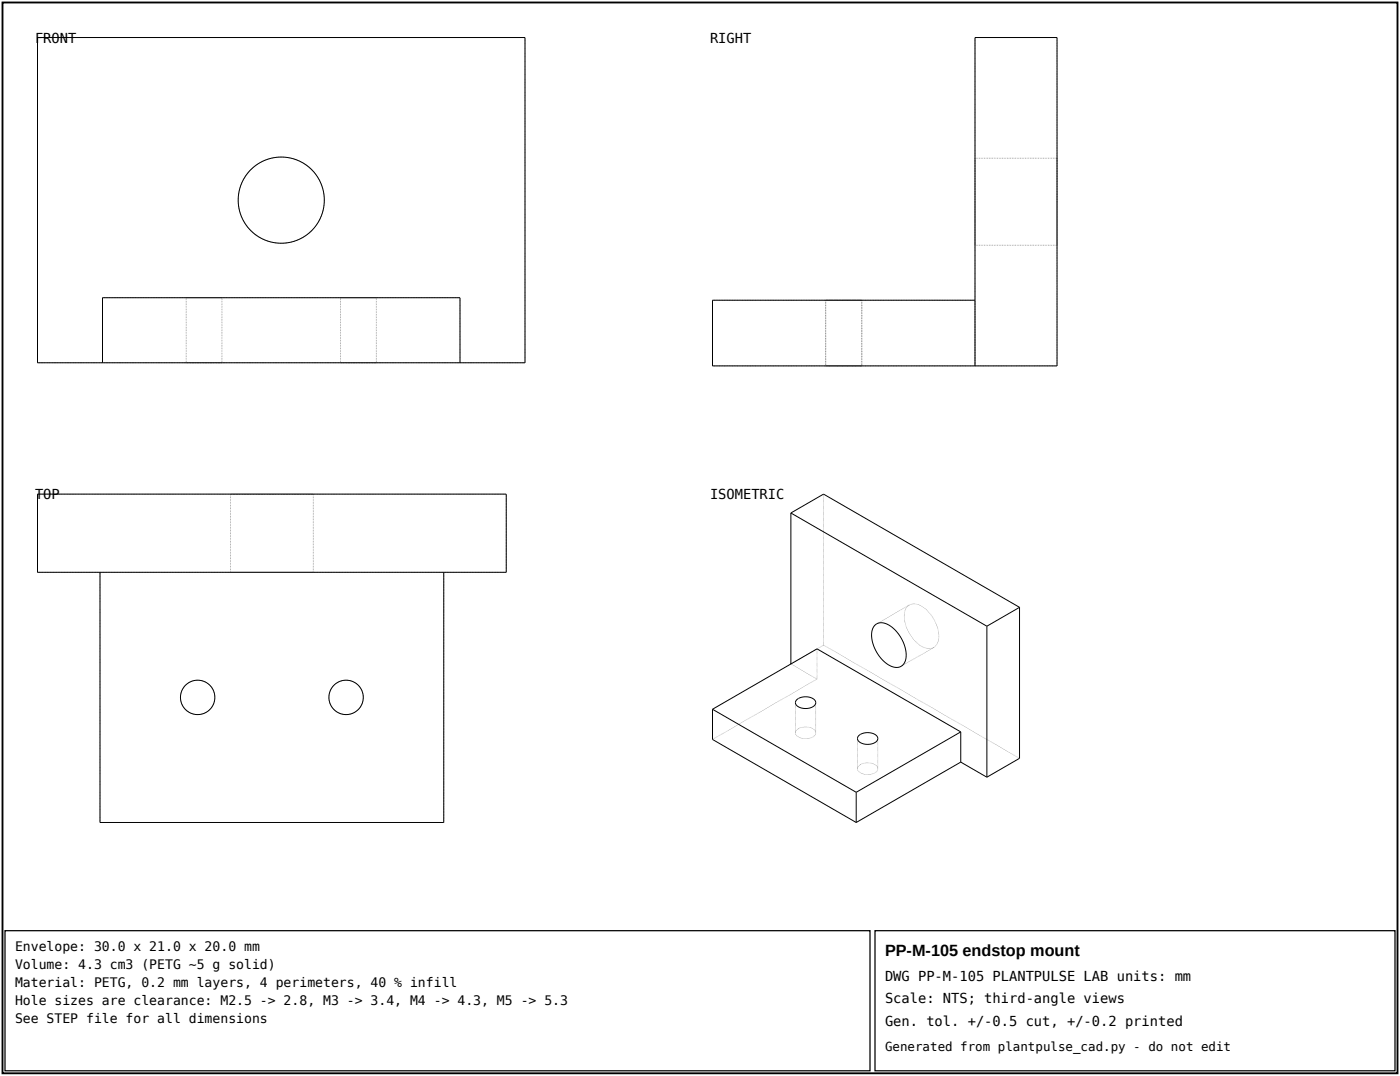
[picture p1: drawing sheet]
<svg xmlns="http://www.w3.org/2000/svg" width="296mm" height="228mm" viewBox="0 0 296 228" stroke-linecap="round" stroke-linejoin="round" font-family="sans-serif">
<defs><g id="words">
<text font-size="3.4" x="187.3" y="202.1">PP-M-105 endstop mount</text>
<g font-size="2.9">
<text x="7.4" y="9">FRONT</text>
<text x="150.3" y="9">RIGHT</text>
<text x="7.4" y="105.6">TOP</text>
<text x="150.3" y="105.6">ISOMETRIC</text>
<text x="187.3" y="207.4">DWG PP-M-105 PLANTPULSE LAB units: mm</text>
<text x="187.3" y="212.2">Scale: NTS; third-angle views</text>
<text x="187.3" y="217">Gen. tol. +/-0.5 cut, +/-0.2 printed</text>
</g>
<g font-size="2.8">
<text x="3.2" y="201.1">Envelope: 30.0 x 21.0 x 20.0 mm</text>
<text x="3.2" y="204.9">Volume: 4.3 cm3 (PETG ~5 g solid)</text>
<text x="3.2" y="208.8">Material: PETG, 0.2 mm layers, 4 perimeters, 40 % infill</text>
<text x="3.2" y="212.6">Hole sizes are clearance: M2.5 -&gt; 2.8, M3 -&gt; 3.4, M4 -&gt; 4.3, M5 -&gt; 5.3</text>
<text x="3.2" y="216.4">See STEP file for all dimensions</text>
</g>
<text font-size="2.6" x="187.3" y="222.2">Generated from plantpulse_cad.py - do not edit</text>
</g></defs>
<path d="M.5 .5h295.3v226.5h-295.3z" fill="none" stroke="#000" stroke-width=".4"/>
<g fill="#8c8c8c">
<path d="M7.9 76.6v.1h.1v-.1zM7.9 76.2v.2h.1v-.2zM7.9 75.9v.1h.1v-.1zM7.9 75.5v.2h.1v-.2zM7.9 75.2v.2h.1v-.2zM7.9 74.8v.2h.1v-.2zM7.9 74.5v.2h.1v-.2zM7.9 74.1v.2h.1v-.2zM7.9 73.8v.2h.1v-.2zM7.9 73.5v.1h.1v-.1zM7.9 73.1v.2h.1v-.2zM7.9 72.8v.1h.1v-.1zM7.9 72.4v.2h.1v-.2zM7.9 72.1v.2h.1v-.2zM7.9 71.7v.2h.1v-.2zM7.9 71.4v.2h.1v-.2zM7.9 71.1v.1h.1v-.1zM7.9 70.7v.2h.1v-.2zM7.9 70.4v.1h.1v-.1zM7.9 70v.2h.1v-.2zM7.9 69.7v.1h.1v-.1zM7.9 69.3v.2h.1v-.2zM7.9 69v.2h.1v-.2zM7.9 68.6v.2h.1v-.2zM7.9 68.3v.2h.1v-.2zM7.9 68v.1h.1v-.1zM7.9 67.6v.2h.1v-.2zM7.9 67.3v.1h.1v-.1zM7.9 66.9v.2h.1v-.2zM7.9 66.6v.2h.1v-.2zM7.9 66.2v.2h.1v-.2zM7.9 65.9v.2h.1v-.2zM7.9 65.6v.1h.1v-.1zM7.9 65.2v.2h.1v-.2zM7.9 64.9v.1h.1v-.1zM7.9 64.5v.2h.1v-.2zM7.9 64.2v.1h.1v-.1zM7.9 63.8v.2h.1v-.2zM7.9 63.5v.2h.1v-.2zM7.9 63.1v.2h.1v-.2zM7.9 62.8v.2h.1v-.2zM7.9 62.5v.1h.1v-.1zM7.9 62.1v.2h.1v-.2zM7.9 61.8v.1h.1v-.1zM7.9 61.4v.2h.1v-.2zM7.9 61.1v.2h.1v-.2zM7.9 60.7v.2h.1v-.2zM7.9 60.4v.2h.1v-.2zM7.9 60v.2h.1v-.2zM7.9 59.7v.2h.1v-.2zM7.9 59.4v.1h.1v-.1zM7.9 59v.2h.1v-.2zM7.9 58.7v.1h.1v-.1zM7.9 58.3v.2h.1v-.2zM7.9 58v.2h.1v-.2zM7.9 57.6v.2h.1v-.2zM7.9 57.3v.2h.1v-.2zM7.9 57v.1h.1v-.1zM7.9 56.6v.2h.1v-.2zM7.9 56.3v.1h.1v-.1zM7.9 55.9v.2h.1v-.2zM7.9 55.6v.1h.1v-.1zM7.9 55.2v.2h.1v-.2zM7.9 54.9v.2h.1v-.2zM7.9 54.5v.2h.1v-.2zM7.9 54.2v.2h.1v-.2zM7.9 53.9v.1h.1v-.1zM7.9 53.5v.2h.1v-.2zM7.9 53.2v.1h.1v-.1zM7.9 52.8v.2h.1v-.2zM7.9 52.5v.2h.1v-.2zM7.9 52.1v.2h.1v-.2zM7.9 51.8v.2h.1v-.2zM7.9 51.4v.2h.1v-.2zM7.9 51.1v.2h.1v-.2zM7.9 50.8v.1h.1v-.1zM7.9 50.4v.2h.1v-.2zM7.9 50.1v.1h.1v-.1zM7.9 49.7v.2h.1v-.2zM7.9 49.4v.2h.1v-.2zM7.9 49v.2h.1v-.2zM7.9 48.7v.2h.1v-.2zM7.9 48.4v.1h.1v-.1zM7.9 48v.2h.1v-.2zM7.9 47.7v.1h.1v-.1zM7.9 47.3v.2h.1v-.2zM7.9 47v.1h.1v-.1zM7.9 46.6v.2h.1v-.2zM7.9 46.3v.2h.1v-.2zM7.9 45.9v.2h.1v-.2zM7.9 45.6v.2h.1v-.2zM7.9 45.3v.1h.1v-.1zM7.9 44.9v.2h.1v-.2zM7.9 44.6v.1h.1v-.1zM7.9 44.2v.2h.1v-.2zM7.9 43.9v.2h.1v-.2zM7.9 43.5v.2h.1v-.2zM7.9 43.2v.2h.1v-.2zM7.9 42.8v.2h.1v-.2zM7.9 42.5v.2h.1v-.2zM7.9 42.2v.1h.1v-.1zM7.9 41.8v.2h.1v-.2zM7.9 41.5v.1h.1v-.1zM7.9 41.1v.2h.1v-.2zM7.9 40.8v.2h.1v-.2zM7.9 40.4v.2h.1v-.2zM7.9 40.1v.2h.1v-.2zM7.9 39.8v.1h.1v-.1zM7.9 39.4v.2h.1v-.2zM7.9 39.1v.1h.1v-.1zM7.9 38.7v.2h.1v-.2zM7.9 38.4v.1h.1v-.1zM7.9 38v.2h.1v-.2zM7.9 37.7v.2h.1v-.2zM7.9 37.3v.2h.1v-.2zM7.9 37v.2h.1v-.2zM7.9 36.7v.1h.1v-.1zM7.9 36.3v.2h.1v-.2zM7.9 36v.1h.1v-.1zM7.9 35.6v.2h.1v-.2zM7.9 35.3v.2h.1v-.2zM7.9 34.9v.2h.1v-.2zM7.9 34.6v.2h.1v-.2zM7.9 34.3v.1h.1v-.1zM7.9 33.9v.2h.1v-.2zM7.9 33.6v.1h.1v-.1zM7.9 33.2v.2h.1v-.2zM7.9 32.9v.1h.1v-.1zM7.9 32.5v.2h.1v-.2zM7.9 32.2v.2h.1v-.2zM7.9 31.8v.2h.1v-.2zM7.9 31.5v.2h.1v-.2zM7.9 31.2v.1h.1v-.1zM7.9 30.8v.2h.1v-.2zM7.9 30.5v.1h.1v-.1zM7.9 30.1v.2h.1v-.2zM7.9 29.8v.2h.1v-.2zM7.9 29.4v.2h.1v-.2zM7.9 29.1v.2h.1v-.2zM7.9 28.7v.2h.1v-.2zM7.9 28.4v.2h.1v-.2zM7.9 28.1v.1h.1v-.1zM7.9 27.7v.2h.1v-.2zM7.9 27.4v.1h.1v-.1zM7.9 27v.2h.1v-.2zM7.9 26.7v.2h.1v-.2zM7.9 26.3v.2h.1v-.2zM7.9 26v.2h.1v-.2zM7.9 25.7v.1h.1v-.1zM7.9 25.3v.2h.1v-.2zM7.9 25v.1h.1v-.1zM7.9 24.6v.2h.1v-.2zM7.9 24.3v.1h.1v-.1zM7.9 23.9v.2h.1v-.2zM7.9 23.6v.2h.1v-.2zM7.9 23.2v.2h.1v-.2zM7.9 22.9v.2h.1v-.2zM7.9 22.6v.1h.1v-.1zM7.9 22.2v.2h.1v-.2zM7.9 21.9v.1h.1v-.1zM7.9 21.5v.2h.1v-.2zM7.9 21.2v.2h.1v-.2zM7.9 20.8v.2h.1v-.2zM7.9 20.5v.2h.1v-.2zM7.9 20.1v.2h.1v-.2zM7.9 19.8v.2h.1v-.2zM7.9 19.5v.1h.1v-.1zM7.9 19.1v.2h.1v-.2zM7.9 18.8v.1h.1v-.1zM7.9 18.4v.2h.1v-.2zM7.9 18.1v.2h.1v-.2zM7.9 17.7v.2h.1v-.2zM7.9 17.4v.2h.1v-.2zM7.9 17.1v.1h.1v-.1zM7.9 16.7v.2h.1v-.2zM7.9 16.4v.1h.1v-.1zM7.9 16v.2h.1v-.2zM7.9 15.7v.1h.1v-.1zM7.9 15.3v.2h.1v-.2zM7.9 15v.2h.1v-.2zM7.9 14.6v.2h.1v-.2zM7.9 14.3v.2h.1v-.2zM7.9 14v.1h.1v-.1zM7.9 13.6v.2h.1v-.2zM7.9 13.3v.1h.1v-.1zM7.9 12.9v.2h.1v-.2zM7.9 12.6v.2h.1v-.2zM7.9 12.2v.2h.1v-.2zM7.9 11.9v.2h.1v-.2zM7.9 11.5v.2h.1v-.2zM7.9 11.2v.2h.1v-.2zM7.9 10.9v.1h.1v-.1zM7.9 10.5v.2h.1v-.2zM7.9 10.2v.1h.1v-.1zM7.9 9.8v.2h.1v-.2zM7.9 9.5v.2h.1v-.2zM7.9 9.1v.2h.1v-.2zM7.9 8.8v.2h.1v-.2zM7.9 8.5v.1h.1v-.1zM7.9 8.1v.2h.1v-.2z"/>
<path d="M21.6 76.6v.1h.2v-.1zM21.6 76.2v.2h.2v-.2zM21.6 75.9v.1h.2v-.1zM21.6 75.5v.2h.2v-.2zM21.6 75.2v.2h.2v-.2zM21.6 74.8v.2h.2v-.2zM21.6 74.5v.2h.2v-.2zM21.6 74.1v.2h.2v-.2zM21.6 73.8v.2h.2v-.2zM21.6 73.5v.1h.2v-.1zM21.6 73.1v.2h.2v-.2zM21.6 72.8v.1h.2v-.1zM21.6 72.4v.2h.2v-.2zM21.6 72.1v.2h.2v-.2zM21.6 71.7v.2h.2v-.2zM21.6 71.4v.2h.2v-.2zM21.6 71.1v.1h.2v-.1zM21.6 70.7v.2h.2v-.2zM21.6 70.4v.1h.2v-.1zM21.6 70v.2h.2v-.2zM21.6 69.7v.1h.2v-.1zM21.6 69.3v.2h.2v-.2zM21.6 69v.2h.2v-.2zM21.6 68.6v.2h.2v-.2zM21.6 68.3v.2h.2v-.2zM21.6 68v.1h.2v-.1zM21.6 67.6v.2h.2v-.2zM21.6 67.3v.1h.2v-.1zM21.6 66.9v.2h.2v-.2zM21.6 66.6v.2h.2v-.2zM21.6 66.2v.2h.2v-.2zM21.6 65.9v.2h.2v-.2zM21.6 65.6v.1h.2v-.1zM21.6 65.2v.2h.2v-.2zM21.6 64.9v.1h.2v-.1zM21.6 64.5v.2h.2v-.2zM21.6 64.2v.1h.2v-.1zM21.6 63.8v.2h.2v-.2zM21.6 63.5v.2h.2v-.2zM21.6 63.1v.2h.2v-.2z"/>
<path d="M21.7 62.9v.2h.2v-.2zM22 62.9v.2h.2v-.2zM22.4 62.9v.2h.2v-.2zM22.7 62.9v.2h.2v-.2zM23.1 62.9v.2h.1v-.2zM23.4 62.9v.2h.2v-.2zM23.8 62.9v.2h.1v-.2zM24.1 62.9v.2h.2v-.2zM24.4 62.9v.2h.2v-.2zM24.8 62.9v.2h.2v-.2zM25.1 62.9v.2h.2v-.2zM25.5 62.9v.2h.2v-.2zM25.8 62.9v.2h.2v-.2zM26.2 62.9v.2h.1v-.2zM26.5 62.9v.2h.2v-.2zM26.9 62.9v.2h.1v-.2zM27.2 62.9v.2h.2v-.2zM27.5 62.9v.2h.2v-.2zM27.9 62.9v.2h.2v-.2zM28.2 62.9v.2h.2v-.2zM28.6 62.9v.2h.1v-.2zM28.9 62.9v.2h.2v-.2zM29.3 62.9v.2h.1v-.2zM29.6 62.9v.2h.2v-.2zM30 62.9v.2h.1v-.2zM30.3 62.9v.2h.2v-.2zM30.6 62.9v.2h.2v-.2zM31 62.9v.2h.2v-.2zM31.3 62.9v.2h.2v-.2zM31.7 62.9v.2h.1v-.2zM32 62.9v.2h.2v-.2zM32.4 62.9v.2h.1v-.2zM32.7 62.9v.2h.2v-.2zM33 62.9v.2h.2v-.2zM33.4 62.9v.2h.2v-.2zM33.7 62.9v.2h.2v-.2zM34.1 62.9v.2h.2v-.2zM34.4 62.9v.2h.2v-.2zM34.8 62.9v.2h.1v-.2zM35.1 62.9v.2h.2v-.2zM35.5 62.9v.2h.1v-.2zM35.8 62.9v.2h.2v-.2zM36.1 62.9v.2h.2v-.2zM36.5 62.9v.2h.2v-.2zM36.8 62.9v.2h.2v-.2zM37.2 62.9v.2h.1v-.2zM37.5 62.9v.2h.2v-.2zM37.9 62.9v.2h.1v-.2zM38.2 62.9v.2h.2v-.2zM38.5 62.9v.2h.2v-.2zM38.9 62.9v.2h.2v-.2zM39.2 62.9v.2h.2v-.2zM39.6 62.9v.2h.2v-.2zM39.9 62.9v.2h.2v-.2zM40.3 62.9v.2h.1v-.2zM40.6 62.9v.2h.2v-.2zM41 62.9v.2h.1v-.2zM41.3 62.9v.2h.2v-.2zM41.6 62.9v.2h.2v-.2zM42 62.9v.2h.2v-.2zM42.3 62.9v.2h.2v-.2zM42.7 62.9v.2h.1v-.2zM43 62.9v.2h.2v-.2zM43.4 62.9v.2h.1v-.2zM43.7 62.9v.2h.2v-.2zM44.1 62.9v.2h.1v-.2zM44.4 62.9v.2h.2v-.2zM44.7 62.9v.2h.2v-.2zM45.1 62.9v.2h.2v-.2zM45.4 62.9v.2h.2v-.2zM45.8 62.9v.2h.1v-.2zM46.1 62.9v.2h.2v-.2zM46.5 62.9v.2h.1v-.2zM46.8 62.9v.2h.2v-.2zM47.1 62.9v.2h.2v-.2zM47.5 62.9v.2h.2v-.2zM47.8 62.9v.2h.2v-.2zM48.2 62.9v.2h.2v-.2zM48.5 62.9v.2h.2v-.2zM48.9 62.9v.2h.1v-.2zM49.2 62.9v.2h.2v-.2zM49.6 62.9v.2h.1v-.2zM49.9 62.9v.2h.2v-.2zM50.2 62.9v.2h.2v-.2zM50.6 62.9v.2h.2v-.2zM50.9 62.9v.2h.2v-.2zM51.3 62.9v.2h.1v-.2zM51.6 62.9v.2h.2v-.2zM52 62.9v.2h.1v-.2zM52.3 62.9v.2h.2v-.2zM52.7 62.9v.2h.1v-.2zM53 62.9v.2h.2v-.2zM53.3 62.9v.2h.2v-.2zM53.7 62.9v.2h.2v-.2zM54 62.9v.2h.2v-.2zM54.4 62.9v.2h.1v-.2zM54.7 62.9v.2h.2v-.2zM55.1 62.9v.2h.1v-.2zM55.4 62.9v.2h.2v-.2zM55.7 62.9v.2h.2v-.2zM56.1 62.9v.2h.2v-.2zM56.4 62.9v.2h.2v-.2zM56.8 62.9v.2h.2v-.2zM57.1 62.9v.2h.2v-.2zM57.5 62.9v.2h.1v-.2zM57.8 62.9v.2h.2v-.2zM58.2 62.9v.2h.1v-.2zM58.5 62.9v.2h.2v-.2zM58.8 62.9v.2h.2v-.2zM59.2 62.9v.2h.2v-.2zM59.5 62.9v.2h.2v-.2zM59.9 62.9v.2h.1v-.2zM60.2 62.9v.2h.2v-.2zM60.6 62.9v.2h.1v-.2zM60.9 62.9v.2h.2v-.2zM61.3 62.9v.2h.1v-.2zM61.6 62.9v.2h.2v-.2zM61.9 62.9v.2h.2v-.2zM62.3 62.9v.2h.2v-.2zM62.6 62.9v.2h.2v-.2zM63 62.9v.2h.1v-.2zM63.3 62.9v.2h.2v-.2zM63.7 62.9v.2h.1v-.2zM64 62.9v.2h.2v-.2zM64.3 62.9v.2h.2v-.2zM64.7 62.9v.2h.2v-.2zM65 62.9v.2h.2v-.2zM65.4 62.9v.2h.2v-.2zM65.7 62.9v.2h.2v-.2zM66.1 62.9v.2h.1v-.2zM66.4 62.9v.2h.2v-.2zM66.8 62.9v.2h.1v-.2zM67.1 62.9v.2h.2v-.2zM67.4 62.9v.2h.2v-.2zM67.8 62.9v.2h.2v-.2zM68.1 62.9v.2h.2v-.2zM68.5 62.9v.2h.1v-.2zM68.8 62.9v.2h.2v-.2zM69.2 62.9v.2h.1v-.2zM69.5 62.9v.2h.2v-.2zM69.8 62.9v.2h.2v-.2zM70.2 62.9v.2h.2v-.2zM70.5 62.9v.2h.2v-.2zM70.9 62.9v.2h.2v-.2zM71.2 62.9v.2h.2v-.2zM71.6 62.9v.2h.1v-.2zM71.9 62.9v.2h.2v-.2zM72.3 62.9v.2h.1v-.2zM72.6 62.9v.2h.2v-.2zM72.9 62.9v.2h.2v-.2zM73.3 62.9v.2h.2v-.2zM73.6 62.9v.2h.2v-.2zM74 62.9v.2h.1v-.2zM74.3 62.9v.2h.2v-.2zM74.7 62.9v.2h.1v-.2zM75 62.9v.2h.2v-.2zM75.4 62.9v.2h.1v-.2zM75.7 62.9v.2h.2v-.2zM76 62.9v.2h.2v-.2zM76.4 62.9v.2h.2v-.2zM76.7 62.9v.2h.2v-.2zM77.1 62.9v.2h.1v-.2zM77.4 62.9v.2h.2v-.2zM77.8 62.9v.2h.1v-.2zM78.1 62.9v.2h.2v-.2zM78.4 62.9v.2h.2v-.2zM78.8 62.9v.2h.2v-.2zM79.1 62.9v.2h.2v-.2zM79.5 62.9v.2h.2v-.2zM79.8 62.9v.2h.2v-.2zM80.2 62.9v.2h.1v-.2zM80.5 62.9v.2h.2v-.2zM80.9 62.9v.2h.1v-.2zM81.2 62.9v.2h.2v-.2zM81.5 62.9v.2h.2v-.2zM81.9 62.9v.2h.2v-.2zM82.2 62.9v.2h.2v-.2zM82.6 62.9v.2h.1v-.2zM82.9 62.9v.2h.2v-.2zM83.3 62.9v.2h.1v-.2zM83.6 62.9v.2h.2v-.2zM84 62.9v.2h.1v-.2zM84.3 62.9v.2h.2v-.2zM84.6 62.9v.2h.2v-.2zM85 62.9v.2h.2v-.2zM85.3 62.9v.2h.2v-.2zM85.7 62.9v.2h.1v-.2zM86 62.9v.2h.2v-.2zM86.4 62.9v.2h.1v-.2zM86.7 62.9v.2h.2v-.2zM87 62.9v.2h.2v-.2zM87.4 62.9v.2h.2v-.2zM87.7 62.9v.2h.2v-.2zM88.1 62.9v.2h.2v-.2zM88.4 62.9v.2h.2v-.2zM88.8 62.9v.2h.1v-.2zM89.1 62.9v.2h.2v-.2zM89.5 62.9v.2h.1v-.2zM89.8 62.9v.2h.2v-.2zM90.1 62.9v.2h.2v-.2zM90.5 62.9v.2h.2v-.2zM90.8 62.9v.2h.2v-.2zM91.2 62.9v.2h.1v-.2zM91.5 62.9v.2h.2v-.2zM91.9 62.9v.2h.1v-.2zM92.2 62.9v.2h.2v-.2zM92.6 62.9v.2h.1v-.2zM92.9 62.9v.2h.2v-.2zM93.2 62.9v.2h.2v-.2zM93.6 62.9v.2h.2v-.2zM93.9 62.9v.2h.2v-.2zM94.3 62.9v.2h.1v-.2zM94.6 62.9v.2h.2v-.2zM95 62.9v.2h.1v-.2zM95.3 62.9v.2h.2v-.2zM95.6 62.9v.2h.2v-.2zM96 62.9v.2h.2v-.2zM96.3 62.9v.2h.2v-.2zM96.7 62.9v.2h.2v-.2zM97 62.9v.2h.2v-.2z"/>
<path d="M97.3 76.6v.1h.2v-.1zM97.3 76.2v.2h.2v-.2zM97.3 75.9v.1h.2v-.1zM97.3 75.5v.2h.2v-.2zM97.3 75.2v.2h.2v-.2zM97.3 74.8v.2h.2v-.2zM97.3 74.5v.2h.2v-.2zM97.3 74.1v.2h.2v-.2zM97.3 73.8v.2h.2v-.2zM97.3 73.5v.1h.2v-.1zM97.3 73.1v.2h.2v-.2zM97.3 72.8v.1h.2v-.1zM97.3 72.4v.2h.2v-.2zM97.3 72.1v.2h.2v-.2zM97.3 71.7v.2h.2v-.2zM97.3 71.4v.2h.2v-.2zM97.3 71.1v.1h.2v-.1zM97.3 70.7v.2h.2v-.2zM97.3 70.4v.1h.2v-.1zM97.3 70v.2h.2v-.2zM97.3 69.7v.1h.2v-.1zM97.3 69.3v.2h.2v-.2zM97.3 69v.2h.2v-.2zM97.3 68.6v.2h.2v-.2zM97.3 68.3v.2h.2v-.2zM97.3 68v.1h.2v-.1zM97.3 67.6v.2h.2v-.2zM97.3 67.3v.1h.2v-.1zM97.3 66.9v.2h.2v-.2zM97.3 66.6v.2h.2v-.2zM97.3 66.2v.2h.2v-.2zM97.3 65.9v.2h.2v-.2zM97.3 65.6v.1h.2v-.1zM97.3 65.2v.2h.2v-.2zM97.3 64.9v.1h.2v-.1zM97.3 64.5v.2h.2v-.2zM97.3 64.2v.1h.2v-.1zM97.3 63.8v.2h.2v-.2zM97.3 63.5v.2h.2v-.2zM97.3 63.1v.2h.2v-.2z"/>
<path d="M7.9 7.9v.1h.2v-.1zM8.3 7.9v.1h.2v-.1zM8.6 7.9v.1h.2v-.1zM9 7.9v.1h.1v-.1zM9.3 7.9v.1h.2v-.1zM9.7 7.9v.1h.1v-.1zM10 7.9v.1h.2v-.1zM10.3 7.9v.1h.2v-.1zM10.7 7.9v.1h.2v-.1zM11 7.9v.1h.2v-.1zM11.4 7.9v.1h.1v-.1zM11.7 7.9v.1h.2v-.1zM12.1 7.9v.1h.1v-.1zM12.4 7.9v.1h.2v-.1zM12.8 7.9v.1h.1v-.1zM13.1 7.9v.1h.2v-.1zM13.4 7.9v.1h.2v-.1zM13.8 7.9v.1h.2v-.1zM14.1 7.9v.1h.2v-.1zM14.5 7.9v.1h.1v-.1zM14.8 7.9v.1h.2v-.1zM15.2 7.9v.1h.1v-.1zM15.5 7.9v.1h.2v-.1zM15.8 7.9v.1h.2v-.1zM16.2 7.9v.1h.2v-.1zM16.5 7.9v.1h.2v-.1zM16.9 7.9v.1h.2v-.1zM17.2 7.9v.1h.2v-.1zM17.6 7.9v.1h.1v-.1zM17.9 7.9v.1h.2v-.1zM18.3 7.9v.1h.1v-.1zM18.6 7.9v.1h.2v-.1zM18.9 7.9v.1h.2v-.1zM19.3 7.9v.1h.2v-.1zM19.6 7.9v.1h.2v-.1zM20 7.9v.1h.1v-.1zM20.3 7.9v.1h.2v-.1zM20.7 7.9v.1h.1v-.1zM21 7.9v.1h.2v-.1zM21.4 7.9v.1h.1v-.1zM21.7 7.9v.1h.2v-.1zM22 7.9v.1h.2v-.1zM22.4 7.9v.1h.2v-.1zM22.7 7.9v.1h.2v-.1zM23.1 7.9v.1h.1v-.1zM23.4 7.9v.1h.2v-.1zM23.8 7.9v.1h.1v-.1zM24.1 7.9v.1h.2v-.1zM24.4 7.9v.1h.2v-.1zM24.8 7.9v.1h.2v-.1zM25.1 7.9v.1h.2v-.1zM25.5 7.9v.1h.2v-.1zM25.8 7.9v.1h.2v-.1zM26.2 7.9v.1h.1v-.1zM26.5 7.9v.1h.2v-.1zM26.9 7.9v.1h.1v-.1zM27.2 7.9v.1h.2v-.1zM27.5 7.9v.1h.2v-.1zM27.9 7.9v.1h.2v-.1zM28.2 7.9v.1h.2v-.1zM28.6 7.9v.1h.1v-.1zM28.9 7.9v.1h.2v-.1zM29.3 7.9v.1h.1v-.1zM29.6 7.9v.1h.2v-.1zM30 7.9v.1h.1v-.1zM30.3 7.9v.1h.2v-.1zM30.6 7.9v.1h.2v-.1zM31 7.9v.1h.2v-.1zM31.3 7.9v.1h.2v-.1zM31.7 7.9v.1h.1v-.1zM32 7.9v.1h.2v-.1zM32.4 7.9v.1h.1v-.1zM32.7 7.9v.1h.2v-.1zM33 7.9v.1h.2v-.1zM33.4 7.9v.1h.2v-.1zM33.7 7.9v.1h.2v-.1zM34.1 7.9v.1h.2v-.1zM34.4 7.9v.1h.2v-.1zM34.8 7.9v.1h.1v-.1zM35.1 7.9v.1h.2v-.1zM35.5 7.9v.1h.1v-.1zM35.8 7.9v.1h.2v-.1zM36.1 7.9v.1h.2v-.1zM36.5 7.9v.1h.2v-.1zM36.8 7.9v.1h.2v-.1zM37.2 7.9v.1h.1v-.1zM37.5 7.9v.1h.2v-.1zM37.9 7.9v.1h.1v-.1zM38.2 7.9v.1h.2v-.1zM38.5 7.9v.1h.2v-.1zM38.9 7.9v.1h.2v-.1zM39.2 7.9v.1h.2v-.1zM39.6 7.9v.1h.2v-.1zM39.9 7.9v.1h.2v-.1zM40.3 7.9v.1h.1v-.1zM40.6 7.9v.1h.2v-.1zM41 7.9v.1h.1v-.1zM41.3 7.9v.1h.2v-.1zM41.6 7.9v.1h.2v-.1zM42 7.9v.1h.2v-.1zM42.3 7.9v.1h.2v-.1zM42.7 7.9v.1h.1v-.1zM43 7.9v.1h.2v-.1zM43.4 7.9v.1h.1v-.1zM43.7 7.9v.1h.2v-.1zM44.1 7.9v.1h.1v-.1zM44.4 7.9v.1h.2v-.1zM44.7 7.9v.1h.2v-.1zM45.1 7.9v.1h.2v-.1zM45.4 7.9v.1h.2v-.1zM45.8 7.9v.1h.1v-.1zM46.1 7.9v.1h.2v-.1zM46.5 7.9v.1h.1v-.1zM46.8 7.9v.1h.2v-.1zM47.1 7.9v.1h.2v-.1zM47.5 7.9v.1h.2v-.1zM47.8 7.9v.1h.2v-.1zM48.2 7.9v.1h.2v-.1zM48.5 7.9v.1h.2v-.1zM48.9 7.9v.1h.1v-.1zM49.2 7.9v.1h.2v-.1zM49.6 7.9v.1h.1v-.1zM49.9 7.9v.1h.2v-.1zM50.2 7.9v.1h.2v-.1zM50.6 7.9v.1h.2v-.1zM50.9 7.9v.1h.2v-.1zM51.3 7.9v.1h.1v-.1zM51.6 7.9v.1h.2v-.1zM52 7.9v.1h.1v-.1zM52.3 7.9v.1h.2v-.1zM52.7 7.9v.1h.1v-.1zM53 7.9v.1h.2v-.1zM53.3 7.9v.1h.2v-.1zM53.7 7.9v.1h.2v-.1zM54 7.9v.1h.2v-.1zM54.4 7.9v.1h.1v-.1zM54.7 7.9v.1h.2v-.1zM55.1 7.9v.1h.1v-.1zM55.4 7.9v.1h.2v-.1zM55.7 7.9v.1h.2v-.1zM56.1 7.9v.1h.2v-.1zM56.4 7.9v.1h.2v-.1zM56.8 7.9v.1h.2v-.1zM57.1 7.9v.1h.2v-.1zM57.5 7.9v.1h.1v-.1zM57.8 7.9v.1h.2v-.1zM58.2 7.9v.1h.1v-.1zM58.5 7.9v.1h.2v-.1zM58.8 7.9v.1h.2v-.1zM59.2 7.9v.1h.2v-.1zM59.5 7.9v.1h.2v-.1zM59.9 7.9v.1h.1v-.1zM60.2 7.9v.1h.2v-.1zM60.6 7.9v.1h.1v-.1zM60.9 7.9v.1h.2v-.1zM61.3 7.9v.1h.1v-.1zM61.6 7.9v.1h.2v-.1zM61.9 7.9v.1h.2v-.1zM62.3 7.9v.1h.2v-.1zM62.6 7.9v.1h.2v-.1zM63 7.9v.1h.1v-.1zM63.3 7.9v.1h.2v-.1zM63.7 7.9v.1h.1v-.1zM64 7.9v.1h.2v-.1zM64.3 7.9v.1h.2v-.1zM64.7 7.9v.1h.2v-.1zM65 7.9v.1h.2v-.1zM65.4 7.9v.1h.2v-.1zM65.7 7.9v.1h.2v-.1zM66.1 7.9v.1h.1v-.1zM66.4 7.9v.1h.2v-.1zM66.8 7.9v.1h.1v-.1zM67.1 7.9v.1h.2v-.1zM67.4 7.9v.1h.2v-.1zM67.8 7.9v.1h.2v-.1zM68.1 7.9v.1h.2v-.1zM68.5 7.9v.1h.1v-.1zM68.8 7.9v.1h.2v-.1zM69.2 7.9v.1h.1v-.1zM69.5 7.9v.1h.2v-.1zM69.8 7.9v.1h.2v-.1zM70.2 7.9v.1h.2v-.1zM70.5 7.9v.1h.2v-.1zM70.9 7.9v.1h.2v-.1zM71.2 7.9v.1h.2v-.1zM71.6 7.9v.1h.1v-.1zM71.9 7.9v.1h.2v-.1zM72.3 7.9v.1h.1v-.1zM72.6 7.9v.1h.2v-.1zM72.9 7.9v.1h.2v-.1zM73.3 7.9v.1h.2v-.1zM73.6 7.9v.1h.2v-.1zM74 7.9v.1h.1v-.1zM74.3 7.9v.1h.2v-.1zM74.7 7.9v.1h.1v-.1zM75 7.9v.1h.2v-.1zM75.4 7.9v.1h.1v-.1zM75.7 7.9v.1h.2v-.1zM76 7.9v.1h.2v-.1zM76.4 7.9v.1h.2v-.1zM76.7 7.9v.1h.2v-.1zM77.1 7.9v.1h.1v-.1zM77.4 7.9v.1h.2v-.1zM77.8 7.9v.1h.1v-.1zM78.1 7.9v.1h.2v-.1zM78.4 7.9v.1h.2v-.1zM78.8 7.9v.1h.2v-.1zM79.1 7.9v.1h.2v-.1zM79.5 7.9v.1h.2v-.1zM79.8 7.9v.1h.2v-.1zM80.2 7.9v.1h.1v-.1zM80.5 7.9v.1h.2v-.1zM80.9 7.9v.1h.1v-.1zM81.2 7.9v.1h.2v-.1zM81.5 7.9v.1h.2v-.1zM81.9 7.9v.1h.2v-.1zM82.2 7.9v.1h.2v-.1zM82.6 7.9v.1h.1v-.1zM82.9 7.9v.1h.2v-.1zM83.3 7.9v.1h.1v-.1zM83.6 7.9v.1h.2v-.1zM84 7.9v.1h.1v-.1zM84.3 7.9v.1h.2v-.1zM84.6 7.9v.1h.2v-.1zM85 7.9v.1h.2v-.1zM85.3 7.9v.1h.2v-.1zM85.7 7.9v.1h.1v-.1zM86 7.9v.1h.2v-.1zM86.4 7.9v.1h.1v-.1zM86.7 7.9v.1h.2v-.1zM87 7.9v.1h.2v-.1zM87.4 7.9v.1h.2v-.1zM87.7 7.9v.1h.2v-.1zM88.1 7.9v.1h.2v-.1zM88.4 7.9v.1h.2v-.1zM88.8 7.9v.1h.1v-.1zM89.1 7.9v.1h.2v-.1zM89.5 7.9v.1h.1v-.1zM89.8 7.9v.1h.2v-.1zM90.1 7.9v.1h.2v-.1zM90.5 7.9v.1h.2v-.1zM90.8 7.9v.1h.2v-.1zM91.2 7.9v.1h.1v-.1zM91.5 7.9v.1h.2v-.1zM91.9 7.9v.1h.1v-.1zM92.2 7.9v.1h.2v-.1zM92.6 7.9v.1h.1v-.1zM92.9 7.9v.1h.2v-.1zM93.2 7.9v.1h.2v-.1zM93.6 7.9v.1h.2v-.1zM93.9 7.9v.1h.2v-.1zM94.3 7.9v.1h.1v-.1zM94.6 7.9v.1h.2v-.1zM95 7.9v.1h.1v-.1zM95.3 7.9v.1h.2v-.1zM95.6 7.9v.1h.2v-.1zM96 7.9v.1h.2v-.1zM96.3 7.9v.1h.2v-.1zM96.7 7.9v.1h.2v-.1zM97 7.9v.1h.2v-.1zM97.4 7.9v.1h.1v-.1zM97.7 7.9v.1h.2v-.1zM98.1 7.9v.1h.1v-.1zM98.4 7.9v.1h.2v-.1zM98.7 7.9v.1h.2v-.1zM99.1 7.9v.1h.2v-.1zM99.4 7.9v.1h.2v-.1zM99.8 7.9v.1h.1v-.1zM100.1 7.9v.1h.2v-.1zM100.5 7.9v.1h.1v-.1zM100.8 7.9v.1h.2v-.1zM101.2 7.9v.1h.1v-.1zM101.5 7.9v.1h.2v-.1zM101.8 7.9v.1h.2v-.1zM102.2 7.9v.1h.2v-.1zM102.5 7.9v.1h.2v-.1zM102.9 7.9v.1h.1v-.1zM103.2 7.9v.1h.2v-.1zM103.6 7.9v.1h.1v-.1zM103.9 7.9v.1h.2v-.1zM104.2 7.9v.1h.2v-.1zM104.6 7.9v.1h.2v-.1zM104.9 7.9v.1h.2v-.1zM105.3 7.9v.1h.1v-.1zM105.6 7.9v.1h.2v-.1zM106 7.9v.1h.1v-.1zM106.3 7.9v.1h.2v-.1zM106.7 7.9v.1h.1v-.1zM107 7.9v.1h.2v-.1zM107.3 7.9v.1h.2v-.1zM107.7 7.9v.1h.2v-.1zM108 7.9v.1h.2v-.1zM108.4 7.9v.1h.1v-.1zM108.7 7.9v.1h.2v-.1zM109.1 7.9v.1h.1v-.1zM109.4 7.9v.1h.2v-.1zM109.7 7.9v.1h.2v-.1zM110.1 7.9v.1h.2v-.1zM110.4 7.9v.1h.2v-.1zM110.8 7.9v.1h.2v-.1z"/>
<path d="M7.9 76.6v.2h.2v-.2zM8.3 76.6v.2h.2v-.2zM8.6 76.6v.2h.2v-.2zM9 76.6v.2h.1v-.2zM9.3 76.6v.2h.2v-.2zM9.7 76.6v.2h.1v-.2zM10 76.6v.2h.2v-.2zM10.3 76.6v.2h.2v-.2zM10.7 76.6v.2h.2v-.2zM11 76.6v.2h.2v-.2zM11.4 76.6v.2h.1v-.2zM11.7 76.6v.2h.2v-.2zM12.1 76.6v.2h.1v-.2zM12.4 76.6v.2h.2v-.2zM12.8 76.6v.2h.1v-.2zM13.1 76.6v.2h.2v-.2zM13.4 76.6v.2h.2v-.2zM13.8 76.6v.2h.2v-.2zM14.1 76.6v.2h.2v-.2zM14.5 76.6v.2h.1v-.2zM14.8 76.6v.2h.2v-.2zM15.2 76.6v.2h.1v-.2zM15.5 76.6v.2h.2v-.2zM15.8 76.6v.2h.2v-.2zM16.2 76.6v.2h.2v-.2zM16.5 76.6v.2h.2v-.2zM16.9 76.6v.2h.2v-.2zM17.2 76.6v.2h.2v-.2zM17.6 76.6v.2h.1v-.2zM17.9 76.6v.2h.2v-.2zM18.3 76.6v.2h.1v-.2zM18.6 76.6v.2h.2v-.2zM18.9 76.6v.2h.2v-.2zM19.3 76.6v.2h.2v-.2zM19.6 76.6v.2h.2v-.2zM20 76.6v.2h.1v-.2zM20.3 76.6v.2h.2v-.2zM20.7 76.6v.2h.1v-.2zM21 76.6v.2h.2v-.2zM21.4 76.6v.2h.1v-.2zM21.7 76.6v.2h.2v-.2zM22 76.6v.2h.2v-.2zM22.4 76.6v.2h.2v-.2zM22.7 76.6v.2h.2v-.2zM23.1 76.6v.2h.1v-.2zM23.4 76.6v.2h.2v-.2zM23.8 76.6v.2h.1v-.2zM24.1 76.6v.2h.2v-.2zM24.4 76.6v.2h.2v-.2zM24.8 76.6v.2h.2v-.2zM25.1 76.6v.2h.2v-.2zM25.5 76.6v.2h.2v-.2zM25.8 76.6v.2h.2v-.2zM26.2 76.6v.2h.1v-.2zM26.5 76.6v.2h.2v-.2zM26.9 76.6v.2h.1v-.2zM27.2 76.6v.2h.2v-.2zM27.5 76.6v.2h.2v-.2zM27.9 76.6v.2h.2v-.2zM28.2 76.6v.2h.2v-.2zM28.6 76.6v.2h.1v-.2zM28.9 76.6v.2h.2v-.2zM29.3 76.6v.2h.1v-.2zM29.6 76.6v.2h.2v-.2zM30 76.6v.2h.1v-.2zM30.3 76.6v.2h.2v-.2zM30.6 76.6v.2h.2v-.2zM31 76.6v.2h.2v-.2zM31.3 76.6v.2h.2v-.2zM31.7 76.6v.2h.1v-.2zM32 76.6v.2h.2v-.2zM32.4 76.6v.2h.1v-.2zM32.7 76.6v.2h.2v-.2zM33 76.6v.2h.2v-.2zM33.4 76.6v.2h.2v-.2zM33.7 76.6v.2h.2v-.2zM34.1 76.6v.2h.2v-.2zM34.4 76.6v.2h.2v-.2zM34.8 76.6v.2h.1v-.2zM35.1 76.6v.2h.2v-.2zM35.5 76.6v.2h.1v-.2zM35.8 76.6v.2h.2v-.2zM36.1 76.6v.2h.2v-.2zM36.5 76.6v.2h.2v-.2zM36.8 76.6v.2h.2v-.2zM37.2 76.6v.2h.1v-.2zM37.5 76.6v.2h.2v-.2zM37.9 76.6v.2h.1v-.2zM38.2 76.6v.2h.2v-.2zM38.5 76.6v.2h.2v-.2zM38.9 76.6v.2h.2v-.2zM39.2 76.6v.2h.2v-.2zM39.6 76.6v.2h.2v-.2zM39.9 76.6v.2h.2v-.2zM40.3 76.6v.2h.1v-.2zM40.6 76.6v.2h.2v-.2zM41 76.6v.2h.1v-.2zM41.3 76.6v.2h.2v-.2zM41.6 76.6v.2h.2v-.2zM42 76.6v.2h.2v-.2zM42.3 76.6v.2h.2v-.2zM42.7 76.6v.2h.1v-.2zM43 76.6v.2h.2v-.2zM43.4 76.6v.2h.1v-.2zM43.7 76.6v.2h.2v-.2zM44.1 76.6v.2h.1v-.2zM44.4 76.6v.2h.2v-.2zM44.7 76.6v.2h.2v-.2zM45.1 76.6v.2h.2v-.2zM45.4 76.6v.2h.2v-.2zM45.8 76.6v.2h.1v-.2zM46.1 76.6v.2h.2v-.2zM46.5 76.6v.2h.1v-.2zM46.8 76.6v.2h.2v-.2zM47.1 76.6v.2h.2v-.2zM47.5 76.6v.2h.2v-.2zM47.8 76.6v.2h.2v-.2zM48.2 76.6v.2h.2v-.2zM48.5 76.6v.2h.2v-.2zM48.9 76.6v.2h.1v-.2zM49.2 76.6v.2h.2v-.2zM49.6 76.6v.2h.1v-.2zM49.9 76.6v.2h.2v-.2zM50.2 76.6v.2h.2v-.2zM50.6 76.6v.2h.2v-.2zM50.9 76.6v.2h.2v-.2zM51.3 76.6v.2h.1v-.2zM51.6 76.6v.2h.2v-.2zM52 76.6v.2h.1v-.2zM52.3 76.6v.2h.2v-.2zM52.7 76.6v.2h.1v-.2zM53 76.6v.2h.2v-.2zM53.3 76.6v.2h.2v-.2zM53.7 76.6v.2h.2v-.2zM54 76.6v.2h.2v-.2zM54.4 76.6v.2h.1v-.2zM54.7 76.6v.2h.2v-.2zM55.1 76.6v.2h.1v-.2zM55.4 76.6v.2h.2v-.2zM55.7 76.6v.2h.2v-.2zM56.1 76.6v.2h.2v-.2zM56.4 76.6v.2h.2v-.2zM56.8 76.6v.2h.2v-.2zM57.1 76.6v.2h.2v-.2zM57.5 76.6v.2h.1v-.2zM57.8 76.6v.2h.2v-.2zM58.2 76.6v.2h.1v-.2zM58.5 76.6v.2h.2v-.2zM58.8 76.6v.2h.2v-.2zM59.2 76.6v.2h.2v-.2zM59.5 76.6v.2h.2v-.2zM59.9 76.6v.2h.1v-.2zM60.2 76.6v.2h.2v-.2zM60.6 76.6v.2h.1v-.2zM60.9 76.6v.2h.2v-.2zM61.3 76.6v.2h.1v-.2zM61.6 76.6v.2h.2v-.2zM61.9 76.6v.2h.2v-.2zM62.3 76.6v.2h.2v-.2zM62.6 76.6v.2h.2v-.2zM63 76.6v.2h.1v-.2zM63.3 76.6v.2h.2v-.2zM63.7 76.6v.2h.1v-.2zM64 76.6v.2h.2v-.2zM64.3 76.6v.2h.2v-.2zM64.7 76.6v.2h.2v-.2zM65 76.6v.2h.2v-.2zM65.4 76.6v.2h.2v-.2zM65.7 76.6v.2h.2v-.2zM66.1 76.6v.2h.1v-.2zM66.4 76.6v.2h.2v-.2zM66.8 76.6v.2h.1v-.2zM67.1 76.6v.2h.2v-.2zM67.4 76.6v.2h.2v-.2zM67.8 76.6v.2h.2v-.2zM68.1 76.6v.2h.2v-.2zM68.5 76.6v.2h.1v-.2zM68.8 76.6v.2h.2v-.2zM69.2 76.6v.2h.1v-.2zM69.5 76.6v.2h.2v-.2zM69.8 76.6v.2h.2v-.2zM70.2 76.6v.2h.2v-.2zM70.5 76.6v.2h.2v-.2zM70.9 76.6v.2h.2v-.2zM71.2 76.6v.2h.2v-.2zM71.6 76.6v.2h.1v-.2zM71.9 76.6v.2h.2v-.2zM72.3 76.6v.2h.1v-.2zM72.6 76.6v.2h.2v-.2zM72.9 76.6v.2h.2v-.2zM73.3 76.6v.2h.2v-.2zM73.6 76.6v.2h.2v-.2zM74 76.6v.2h.1v-.2zM74.3 76.6v.2h.2v-.2zM74.7 76.6v.2h.1v-.2zM75 76.6v.2h.2v-.2zM75.4 76.6v.2h.1v-.2zM75.7 76.6v.2h.2v-.2zM76 76.6v.2h.2v-.2zM76.4 76.6v.2h.2v-.2zM76.7 76.6v.2h.2v-.2zM77.1 76.6v.2h.1v-.2zM77.4 76.6v.2h.2v-.2zM77.8 76.6v.2h.1v-.2zM78.1 76.6v.2h.2v-.2zM78.4 76.6v.2h.2v-.2zM78.8 76.6v.2h.2v-.2zM79.1 76.6v.2h.2v-.2zM79.5 76.6v.2h.2v-.2zM79.8 76.6v.2h.2v-.2zM80.2 76.6v.2h.1v-.2zM80.5 76.6v.2h.2v-.2zM80.9 76.6v.2h.1v-.2zM81.2 76.6v.2h.2v-.2zM81.5 76.6v.2h.2v-.2zM81.9 76.6v.2h.2v-.2zM82.2 76.6v.2h.2v-.2zM82.6 76.6v.2h.1v-.2zM82.9 76.6v.2h.2v-.2zM83.3 76.6v.2h.1v-.2zM83.6 76.6v.2h.2v-.2zM84 76.6v.2h.1v-.2zM84.3 76.6v.2h.2v-.2zM84.6 76.6v.2h.2v-.2zM85 76.6v.2h.2v-.2zM85.3 76.6v.2h.2v-.2zM85.7 76.6v.2h.1v-.2zM86 76.6v.2h.2v-.2zM86.4 76.6v.2h.1v-.2zM86.7 76.6v.2h.2v-.2zM87 76.6v.2h.2v-.2zM87.4 76.6v.2h.2v-.2zM87.7 76.6v.2h.2v-.2zM88.1 76.6v.2h.2v-.2zM88.4 76.6v.2h.2v-.2zM88.8 76.6v.2h.1v-.2zM89.1 76.6v.2h.2v-.2zM89.5 76.6v.2h.1v-.2zM89.8 76.6v.2h.2v-.2zM90.1 76.6v.2h.2v-.2zM90.5 76.6v.2h.2v-.2zM90.8 76.6v.2h.2v-.2zM91.2 76.6v.2h.1v-.2zM91.5 76.6v.2h.2v-.2zM91.9 76.6v.2h.1v-.2zM92.2 76.6v.2h.2v-.2zM92.6 76.6v.2h.1v-.2zM92.9 76.6v.2h.2v-.2zM93.2 76.6v.2h.2v-.2zM93.6 76.6v.2h.2v-.2zM93.9 76.6v.2h.2v-.2zM94.3 76.6v.2h.1v-.2zM94.6 76.6v.2h.2v-.2zM95 76.6v.2h.1v-.2zM95.3 76.6v.2h.2v-.2zM95.6 76.6v.2h.2v-.2zM96 76.6v.2h.2v-.2zM96.3 76.6v.2h.2v-.2zM96.7 76.6v.2h.2v-.2zM97 76.6v.2h.2v-.2zM97.4 76.6v.2h.1v-.2zM97.7 76.6v.2h.2v-.2zM98.1 76.6v.2h.1v-.2zM98.4 76.6v.2h.2v-.2zM98.7 76.6v.2h.2v-.2zM99.1 76.6v.2h.2v-.2zM99.4 76.6v.2h.2v-.2zM99.8 76.6v.2h.1v-.2zM100.1 76.6v.2h.2v-.2zM100.5 76.6v.2h.1v-.2zM100.8 76.6v.2h.2v-.2zM101.2 76.6v.2h.1v-.2zM101.5 76.6v.2h.2v-.2zM101.8 76.6v.2h.2v-.2zM102.2 76.6v.2h.2v-.2zM102.5 76.6v.2h.2v-.2zM102.9 76.6v.2h.1v-.2zM103.2 76.6v.2h.2v-.2zM103.6 76.6v.2h.1v-.2zM103.9 76.6v.2h.2v-.2zM104.2 76.6v.2h.2v-.2zM104.6 76.6v.2h.2v-.2zM104.9 76.6v.2h.2v-.2zM105.3 76.6v.2h.1v-.2zM105.6 76.6v.2h.2v-.2zM106 76.6v.2h.1v-.2zM106.3 76.6v.2h.2v-.2zM106.7 76.6v.2h.1v-.2zM107 76.6v.2h.2v-.2zM107.3 76.6v.2h.2v-.2zM107.7 76.6v.2h.2v-.2zM108 76.6v.2h.2v-.2zM108.4 76.6v.2h.1v-.2zM108.7 76.6v.2h.2v-.2zM109.1 76.6v.2h.1v-.2zM109.4 76.6v.2h.2v-.2zM109.7 76.6v.2h.2v-.2zM110.1 76.6v.2h.2v-.2zM110.4 76.6v.2h.2v-.2zM110.8 76.6v.2h.2v-.2z"/>
<path d="M111 76.6v.1h.2v-.1zM111 76.2v.2h.2v-.2zM111 75.9v.1h.2v-.1zM111 75.5v.2h.2v-.2zM111 75.2v.2h.2v-.2zM111 74.8v.2h.2v-.2zM111 74.5v.2h.2v-.2zM111 74.1v.2h.2v-.2zM111 73.8v.2h.2v-.2zM111 73.5v.1h.2v-.1zM111 73.1v.2h.2v-.2zM111 72.8v.1h.2v-.1zM111 72.4v.2h.2v-.2zM111 72.1v.2h.2v-.2zM111 71.7v.2h.2v-.2zM111 71.4v.2h.2v-.2zM111 71.1v.1h.2v-.1zM111 70.7v.2h.2v-.2zM111 70.4v.1h.2v-.1zM111 70v.2h.2v-.2zM111 69.7v.1h.2v-.1zM111 69.3v.2h.2v-.2zM111 69v.2h.2v-.2zM111 68.6v.2h.2v-.2zM111 68.3v.2h.2v-.2zM111 68v.1h.2v-.1zM111 67.6v.2h.2v-.2zM111 67.3v.1h.2v-.1zM111 66.9v.2h.2v-.2zM111 66.6v.2h.2v-.2zM111 66.2v.2h.2v-.2zM111 65.9v.2h.2v-.2zM111 65.6v.1h.2v-.1zM111 65.2v.2h.2v-.2zM111 64.9v.1h.2v-.1zM111 64.5v.2h.2v-.2zM111 64.2v.1h.2v-.1zM111 63.8v.2h.2v-.2zM111 63.5v.2h.2v-.2zM111 63.1v.2h.2v-.2zM111 62.8v.2h.2v-.2zM111 62.5v.1h.2v-.1zM111 62.1v.2h.2v-.2zM111 61.8v.1h.2v-.1zM111 61.4v.2h.2v-.2zM111 61.1v.2h.2v-.2zM111 60.7v.2h.2v-.2zM111 60.4v.2h.2v-.2zM111 60v.2h.2v-.2zM111 59.7v.2h.2v-.2zM111 59.4v.1h.2v-.1zM111 59v.2h.2v-.2zM111 58.7v.1h.2v-.1zM111 58.3v.2h.2v-.2zM111 58v.2h.2v-.2zM111 57.6v.2h.2v-.2zM111 57.3v.2h.2v-.2zM111 57v.1h.2v-.1zM111 56.6v.2h.2v-.2zM111 56.3v.1h.2v-.1zM111 55.9v.2h.2v-.2zM111 55.6v.1h.2v-.1zM111 55.2v.2h.2v-.2zM111 54.9v.2h.2v-.2zM111 54.5v.2h.2v-.2zM111 54.2v.2h.2v-.2zM111 53.9v.1h.2v-.1zM111 53.5v.2h.2v-.2zM111 53.2v.1h.2v-.1zM111 52.8v.2h.2v-.2zM111 52.5v.2h.2v-.2zM111 52.1v.2h.2v-.2zM111 51.8v.2h.2v-.2zM111 51.4v.2h.2v-.2zM111 51.1v.2h.2v-.2zM111 50.8v.1h.2v-.1zM111 50.4v.2h.2v-.2zM111 50.1v.1h.2v-.1zM111 49.7v.2h.2v-.2zM111 49.4v.2h.2v-.2zM111 49v.2h.2v-.2zM111 48.7v.2h.2v-.2zM111 48.4v.1h.2v-.1zM111 48v.2h.2v-.2zM111 47.7v.1h.2v-.1zM111 47.3v.2h.2v-.2zM111 47v.1h.2v-.1zM111 46.6v.2h.2v-.2zM111 46.3v.2h.2v-.2zM111 45.9v.2h.2v-.2zM111 45.6v.2h.2v-.2zM111 45.3v.1h.2v-.1zM111 44.9v.2h.2v-.2zM111 44.6v.1h.2v-.1zM111 44.2v.2h.2v-.2zM111 43.9v.2h.2v-.2zM111 43.5v.2h.2v-.2zM111 43.2v.2h.2v-.2zM111 42.8v.2h.2v-.2zM111 42.5v.2h.2v-.2zM111 42.2v.1h.2v-.1zM111 41.8v.2h.2v-.2zM111 41.5v.1h.2v-.1zM111 41.1v.2h.2v-.2zM111 40.8v.2h.2v-.2zM111 40.4v.2h.2v-.2zM111 40.1v.2h.2v-.2zM111 39.8v.1h.2v-.1zM111 39.4v.2h.2v-.2zM111 39.1v.1h.2v-.1zM111 38.7v.2h.2v-.2zM111 38.4v.1h.2v-.1zM111 38v.2h.2v-.2zM111 37.7v.2h.2v-.2zM111 37.3v.2h.2v-.2zM111 37v.2h.2v-.2zM111 36.7v.1h.2v-.1zM111 36.3v.2h.2v-.2zM111 36v.1h.2v-.1zM111 35.6v.2h.2v-.2zM111 35.3v.2h.2v-.2zM111 34.9v.2h.2v-.2zM111 34.6v.2h.2v-.2zM111 34.3v.1h.2v-.1zM111 33.9v.2h.2v-.2zM111 33.6v.1h.2v-.1zM111 33.2v.2h.2v-.2zM111 32.9v.1h.2v-.1zM111 32.5v.2h.2v-.2zM111 32.2v.2h.2v-.2zM111 31.8v.2h.2v-.2zM111 31.5v.2h.2v-.2zM111 31.2v.1h.2v-.1zM111 30.8v.2h.2v-.2zM111 30.5v.1h.2v-.1zM111 30.1v.2h.2v-.2zM111 29.8v.2h.2v-.2zM111 29.4v.2h.2v-.2zM111 29.1v.2h.2v-.2zM111 28.7v.2h.2v-.2zM111 28.4v.2h.2v-.2zM111 28.1v.1h.2v-.1zM111 27.7v.2h.2v-.2zM111 27.4v.1h.2v-.1zM111 27v.2h.2v-.2zM111 26.7v.2h.2v-.2zM111 26.3v.2h.2v-.2zM111 26v.2h.2v-.2zM111 25.7v.1h.2v-.1zM111 25.3v.2h.2v-.2zM111 25v.1h.2v-.1zM111 24.6v.2h.2v-.2zM111 24.3v.1h.2v-.1zM111 23.9v.2h.2v-.2zM111 23.6v.2h.2v-.2zM111 23.2v.2h.2v-.2zM111 22.9v.2h.2v-.2zM111 22.6v.1h.2v-.1zM111 22.2v.2h.2v-.2zM111 21.9v.1h.2v-.1zM111 21.5v.2h.2v-.2zM111 21.2v.2h.2v-.2zM111 20.8v.2h.2v-.2zM111 20.5v.2h.2v-.2zM111 20.1v.2h.2v-.2zM111 19.8v.2h.2v-.2zM111 19.5v.1h.2v-.1zM111 19.1v.2h.2v-.2zM111 18.8v.1h.2v-.1zM111 18.4v.2h.2v-.2zM111 18.1v.2h.2v-.2zM111 17.7v.2h.2v-.2zM111 17.4v.2h.2v-.2zM111 17.1v.1h.2v-.1zM111 16.7v.2h.2v-.2zM111 16.4v.1h.2v-.1zM111 16v.2h.2v-.2zM111 15.7v.1h.2v-.1zM111 15.3v.2h.2v-.2zM111 15v.2h.2v-.2zM111 14.6v.2h.2v-.2zM111 14.3v.2h.2v-.2zM111 14v.1h.2v-.1zM111 13.6v.2h.2v-.2zM111 13.3v.1h.2v-.1zM111 12.9v.2h.2v-.2zM111 12.6v.2h.2v-.2zM111 12.2v.2h.2v-.2zM111 11.9v.2h.2v-.2zM111 11.5v.2h.2v-.2zM111 11.2v.2h.2v-.2zM111 10.9v.1h.2v-.1zM111 10.5v.2h.2v-.2zM111 10.2v.1h.2v-.1zM111 9.8v.2h.2v-.2zM111 9.5v.2h.2v-.2zM111 9.1v.2h.2v-.2zM111 8.8v.2h.2v-.2zM111 8.5v.1h.2v-.1zM111 8.1v.2h.2v-.2z"/>
<path d="M68.6 42.2v.1h.1v-.1zM68.5 41.8l.1 .2h.1v-.2zM68.5 41.5v.2l.2-.1v-.1zM68.5 41.1v.2h.2l-.1-.2zM68.4 40.8l.1 .2h.1v-.2zM68.4 40.5v.1h.2l-.1-.2zM68.3 40.1v.2h.2v-.2zM68.2 39.8v.2l.2-.1v-.1zM68.1 39.5v.1h.2v-.2zM68 39.2v.1h.2l-.1-.2zM67.9 38.9v.1l.2-.1-.1-.1zM67.7 38.5l.1 .2 .1-.1v-.1zM67.6 38.2v.2l.2-.1-.1-.1zM67.4 37.9l.1 .2 .1-.1v-.2zM67.2 37.6l.1 .2 .2-.1-.1-.2zM67.1 37.3v.2l.2-.1-.1-.1zM66.9 37.1l.1 .1 .1-.1-.1-.1zM66.7 36.8l.1 .1 .1-.1-.1-.1zM66.4 36.5l.2 .2 .1-.1-.1-.2zM66.2 36.3l.1 .1 .2-.1-.2-.1zM66.1 35.9l-.1 .1 .1 .1 .1-.1zM65.9 35.7l-.2 .1 .2 .1 .1-.1zM65.6 35.4l-.1 .2 .1 .1 .1-.2zM65.3 35.2l-.1 .1 .2 .1 .1-.1zM65.1 35l-.1 .1 .1 .1 .1-.1zM64.8 34.8l-.1 .1 .1 .1 .1-.1zM64.5 34.6l-.1 .1 .1 .1 .1-.1zM64.2 34.4l-.1 .2h.2l.1-.1zM63.9 34.2l-.1 .2 .2 .1 .1-.2zM63.6 34.1l-.1 .1 .2 .1v-.1zM63.3 33.9l-.1 .2 .2 .1v-.2zM63 33.8l-.1 .2h.2v-.1zM62.6 33.7v.1l.1 .1 .1-.2zM62.3 33.6v.1l.1 .1 .1-.2zM62 33.5l-.1 .1 .2 .1v-.2zM61.6 33.4v.1l.2 .1v-.2zM61.3 33.3v.2h.1l.1-.2zM61 33.2l-.1 .2h.2v-.1zM60.6 33.2v.2h.2v-.2zM60.3 33.2v.1h.1v-.1zM59.9 33.1v.2h.2v-.1zM59.6 33.1v.2h.1v-.2zM59.2 33.1v.2h.2v-.2zM58.9 33.2v.1h.2v-.2zM58.5 33.2l.1 .2 .1-.1v-.1zM58.2 33.2v.2h.2v-.2zM57.8 33.3l.1 .2 .1-.1v-.1zM57.5 33.4v.1h.2v-.2zM57.2 33.4v.2h.2l-.1-.2zM56.8 33.5l.1 .2h.1v-.2zM56.5 33.6l.1 .2h.1v-.2zM56.2 33.8v.1h.2l-.1-.2zM55.9 33.9v.2l.2-.1-.1-.2zM55.5 34l.1 .2 .2-.1-.1-.1zM55.2 34.2l.1 .2 .2-.1-.1-.2zM54.9 34.4l.1 .1 .2-.1-.1-.1zM54.6 34.5l.1 .2 .2-.1-.1-.1zM54.3 34.7l.1 .2 .2-.1-.1-.2zM54.1 34.9l.1 .2 .1-.1-.1-.2zM53.8 35.2l.1 .1 .1-.1-.1-.2zM53.5 35.4l.1 .1 .2-.1-.1-.1zM53.3 35.6l.1 .1 .1-.1-.1-.1zM53.1 35.8v.2l.2-.2zM52.9 36l-.1 .1 .1 .1 .1-.1zM52.7 36.2l-.2 .2 .2 .1 .1-.2zM52.4 36.5l-.1 .1 .2 .1 .1-.1zM52.2 36.8l-.1 .1 .1 .1 .1-.1zM52 37l-.1 .2 .2 .1v-.2zM51.8 37.3l-.1 .2 .2 .1 .1-.2zM51.6 37.6l-.1 .2 .2 .1 .1-.2zM51.5 37.9l-.1 .2 .1 .1 .1-.2zM51.3 38.2l-.1 .2 .2 .1 .1-.2zM51.1 38.5v.2l.1 .1 .1-.2zM51 38.9l-.1 .1 .2 .1 .1-.2zM50.9 39.2l-.1 .2h.2v-.2zM50.8 39.5l-.1 .2h.2v-.1zM50.7 39.9l-.1 .1 .2 .1v-.2zM50.6 40.2l-.1 .2h.2l.1-.2zM50.5 40.5v.2h.1l.1-.1zM50.5 40.9l-.1 .1 .2 .1v-.2zM50.4 41.2v.2h.2v-.2zM50.4 41.6v.1h.1v-.1zM50.3 41.9v.2h.2v-.2zM50.3 42.3v.1h.2v-.1zM50.3 42.6v.2h.2v-.2zM50.4 42.9v.2h.1v-.2zM50.4 43.3v.2l.2-.1v-.1zM50.4 43.6l.1 .2h.1v-.2zM50.5 44v.1h.2v-.2zM50.6 44.3v.2l.2-.1-.1-.1zM50.6 44.7l.1 .1h.1v-.2zM50.7 45l.1 .2 .1-.1v-.2zM50.8 45.3l.1 .2 .1-.1v-.1zM51 45.6v.2l.2-.1-.1-.1zM51.1 46l.1 .1h.1l-.1-.2zM51.2 46.3l.1 .1h.2l-.1-.2zM51.4 46.6l.1 .1h.1l-.1-.2zM51.5 46.9l.1 .1h.2l-.1-.2zM51.7 47.2l.1 .1 .2-.1-.1-.1zM51.9 47.5l.1 .1 .2-.1-.1-.1zM52.1 47.8l.1 .1 .2-.1-.2-.1zM52.3 48l.1 .2 .2-.1-.1-.2zM52.5 48.3l.2 .1 .1-.1-.1-.1zM52.8 48.6l.1 .1 .1-.1-.1-.1zM53 48.8l.1 .1 .2-.1-.2-.1zM53.4 48.9l-.1 .2 .1 .1 .1-.1zM53.6 49.2l-.1 .1 .2 .1 .1-.1zM53.9 49.4l-.1 .1 .1 .1 .1-.1zM54.2 49.6l-.1 .1 .1 .1 .1-.1zM54.4 49.8l-.1 .1 .2 .1 .1-.1zM54.7 50l-.1 .1 .2 .1 .1-.1zM55 50.2l-.1 .1 .2 .1 .1-.2zM55.3 50.3l-.1 .2h.2l.1-.1zM55.6 50.5v.1l.1 .1 .1-.2zM55.9 50.6v.2h.1l.1-.1zM56.2 50.7v.2l.1 .1 .1-.2zM56.6 50.9l-.1 .1 .2 .1v-.2zM56.9 51l-.1 .1 .2 .1 .1-.2zM57.2 51.1v.1l.1 .1 .1-.2zM57.5 51.1v.2h.2v-.1zM57.9 51.2v.2h.1l.1-.2zM58.2 51.3v.1l.2 .1v-.2zM58.6 51.3l-.1 .2h.2v-.2zM58.9 51.3v.2h.2v-.2zM59.2 51.4v.1h.2v-.1zM59.6 51.4v.1h.2l-.1-.1zM59.9 51.4v.1h.2v-.2zM60.3 51.3v.2h.1v-.2zM60.6 51.3v.2l.2-.1v-.1zM60.9 51.3l.1 .1h.1v-.2zM61.3 51.2v.2l.2-.1-.1-.1zM61.6 51.1v.2l.2-.1v-.1zM61.9 51l.1 .2h.1v-.2zM62.3 50.9v.2l.2-.1-.1-.1zM62.6 50.8v.2l.2-.1-.1-.1zM62.9 50.7l.1 .2 .1-.1v-.2zM63.2 50.6l.1 .1h.1v-.2zM63.5 50.4l.1 .2 .2-.1-.1-.1zM63.8 50.3l.1 .1 .2-.1-.1-.1zM64.1 50.1l.1 .2 .2-.1-.1-.2zM64.4 49.9l.1 .2 .2-.1-.1-.2zM64.7 49.7l.1 .2 .1-.1-.1-.2zM65 49.5l.1 .2 .1-.1-.1-.2zM65.2 49.3l.1 .2 .2-.2-.1-.1zM65.5 49.1l.1 .1 .1-.1-.1-.1zM65.7 48.9l.2 .1 .1-.1-.1-.1zM66.1 48.5l-.1 .1 .1 .2 .1-.2zM66.3 48.3l-.1 .1 .2 .1 .1-.1zM66.6 48l-.2 .1 .2 .1 .1-.1zM66.8 47.7l-.1 .2 .1 .1 .1-.2zM67 47.5l-.1 .1 .1 .1 .1-.1zM67.2 47.2l-.1 .1 .1 .1 .1-.1zM67.3 46.9l-.1 .1 .2 .1 .1-.1zM67.5 46.6l-.1 .1 .2 .1 .1-.1zM67.7 46.3l-.1 .1 .1 .1 .1-.1zM67.8 46l-.1 .1 .2 .1 .1-.2zM67.9 45.7v.1l.1 .1 .1-.2zM68 45.3v.2l.1 .1 .1-.2zM68.2 45l-.1 .2h.2v-.1zM68.2 44.7v.1l.2 .1v-.2zM68.3 44.4v.1l.2 .1v-.2zM68.4 44v.2h.1l.1-.1zM68.5 43.7l-.1 .2h.2v-.2zM68.5 43.3v.2h.1l.1-.1zM68.5 43v.2h.2v-.2zM68.6 42.7l-.1 .1 .2 .1v-.2zM68.6 42.3v.2h.1v-.2z"/>
<path d="M72.1 76.6v.2h.2v-.2zM72.4 76.6v.2h.2v-.2zM72.8 76.6v.2h.1v-.2zM73.1 76.6v.2h.2v-.2zM73.5 76.6v.2h.1v-.2zM73.8 76.6v.2h.2v-.2zM74.1 76.6v.2h.2v-.2zM74.5 76.6v.2h.2v-.2zM74.8 76.6v.2h.2v-.2zM75.2 76.6v.2h.2v-.2zM75.5 76.6v.2h.2v-.2zM75.9 76.6v.2h.1v-.2zM76.2 76.6v.2h.2v-.2zM76.6 76.6v.2h.1v-.2zM76.9 76.6v.2h.2v-.2zM77.2 76.6v.2h.2v-.2zM77.6 76.6v.2h.2v-.2zM77.9 76.6v.2h.2v-.2zM78.3 76.6v.2h.1v-.2zM78.6 76.6v.2h.2v-.2zM79 76.6v.2h.1v-.2zM79.3 76.6v.2h.2v-.2z"/>
<path d="M79.5 76.6v.2h.2v-.2zM79.1 76.6v.2h.2v-.2zM78.8 76.6v.2h.2v-.2zM78.4 76.6v.2h.2v-.2zM78.1 76.6v.2h.2v-.2zM77.8 76.6v.2h.1v-.2zM77.4 76.6v.2h.2v-.2zM77.1 76.6v.2h.1v-.2zM76.7 76.6v.2h.2v-.2zM76.4 76.6v.2h.2v-.2zM76 76.6v.2h.2v-.2zM75.7 76.6v.2h.2v-.2zM75.4 76.6v.2h.1v-.2zM75 76.6v.2h.2v-.2zM74.7 76.6v.2h.1v-.2zM74.3 76.6v.2h.2v-.2zM74 76.6v.2h.1v-.2zM73.6 76.6v.2h.2v-.2zM73.3 76.6v.2h.2v-.2zM72.9 76.6v.2h.2v-.2zM72.6 76.6v.2h.2v-.2zM72.3 76.6v.2h.1v-.2z"/>
<path d="M39.4 76.6v.2h.2v-.2zM39.8 76.6v.2h.1v-.2zM40.1 76.6v.2h.2v-.2zM40.4 76.6v.2h.2v-.2zM40.8 76.6v.2h.2v-.2zM41.1 76.6v.2h.2v-.2zM41.5 76.6v.2h.1v-.2zM41.8 76.6v.2h.2v-.2zM42.2 76.6v.2h.1v-.2zM42.5 76.6v.2h.2v-.2zM42.8 76.6v.2h.2v-.2zM43.2 76.6v.2h.2v-.2zM43.5 76.6v.2h.2v-.2zM43.9 76.6v.2h.2v-.2zM44.2 76.6v.2h.2v-.2zM44.6 76.6v.2h.1v-.2zM44.9 76.6v.2h.2v-.2zM45.3 76.6v.2h.1v-.2zM45.6 76.6v.2h.2v-.2zM45.9 76.6v.2h.2v-.2zM46.3 76.6v.2h.2v-.2zM46.6 76.6v.2h.2v-.2z"/>
<path d="M46.8 76.6v.2h.2v-.2zM46.5 76.6v.2h.1v-.2zM46.1 76.6v.2h.2v-.2zM45.8 76.6v.2h.1v-.2zM45.4 76.6v.2h.2v-.2zM45.1 76.6v.2h.2v-.2zM44.7 76.6v.2h.2v-.2zM44.4 76.6v.2h.2v-.2zM44.1 76.6v.2h.1v-.2zM43.7 76.6v.2h.2v-.2zM43.4 76.6v.2h.1v-.2zM43 76.6v.2h.2v-.2zM42.7 76.6v.2h.1v-.2zM42.3 76.6v.2h.2v-.2zM42 76.6v.2h.2v-.2zM41.6 76.6v.2h.2v-.2zM41.3 76.6v.2h.2v-.2zM41 76.6v.2h.1v-.2zM40.6 76.6v.2h.2v-.2zM40.3 76.6v.2h.1v-.2zM39.9 76.6v.2h.2v-.2zM39.6 76.6v.2h.2v-.2z"/>
<path d="M39.4 62.9v.2h.2v-.2zM39.8 62.9v.2h.1v-.2zM40.1 62.9v.2h.2v-.2zM40.4 62.9v.2h.2v-.2zM40.8 62.9v.2h.2v-.2zM41.1 62.9v.2h.2v-.2zM41.5 62.9v.2h.1v-.2zM41.8 62.9v.2h.2v-.2zM42.2 62.9v.2h.1v-.2zM42.5 62.9v.2h.2v-.2zM42.8 62.9v.2h.2v-.2zM43.2 62.9v.2h.2v-.2zM43.5 62.9v.2h.2v-.2zM43.9 62.9v.2h.2v-.2zM44.2 62.9v.2h.2v-.2zM44.6 62.9v.2h.1v-.2zM44.9 62.9v.2h.2v-.2zM45.3 62.9v.2h.1v-.2zM45.6 62.9v.2h.2v-.2zM45.9 62.9v.2h.2v-.2zM46.3 62.9v.2h.2v-.2zM46.6 62.9v.2h.2v-.2z"/>
<path d="M46.8 62.9v.2h.2v-.2zM46.5 62.9v.2h.1v-.2zM46.1 62.9v.2h.2v-.2zM45.8 62.9v.2h.1v-.2zM45.4 62.9v.2h.2v-.2zM45.1 62.9v.2h.2v-.2zM44.7 62.9v.2h.2v-.2zM44.4 62.9v.2h.2v-.2zM44.1 62.9v.2h.1v-.2zM43.7 62.9v.2h.2v-.2zM43.4 62.9v.2h.1v-.2zM43 62.9v.2h.2v-.2zM42.7 62.9v.2h.1v-.2zM42.3 62.9v.2h.2v-.2zM42 62.9v.2h.2v-.2zM41.6 62.9v.2h.2v-.2zM41.3 62.9v.2h.2v-.2zM41 62.9v.2h.1v-.2zM40.6 62.9v.2h.2v-.2zM40.3 62.9v.2h.1v-.2zM39.9 62.9v.2h.2v-.2zM39.6 62.9v.2h.2v-.2z"/>
<path d="M72.1 62.9v.2h.2v-.2zM72.4 62.9v.2h.2v-.2zM72.8 62.9v.2h.1v-.2zM73.1 62.9v.2h.2v-.2zM73.5 62.9v.2h.1v-.2zM73.8 62.9v.2h.2v-.2zM74.1 62.9v.2h.2v-.2zM74.5 62.9v.2h.2v-.2zM74.8 62.9v.2h.2v-.2zM75.2 62.9v.2h.2v-.2zM75.5 62.9v.2h.2v-.2zM75.9 62.9v.2h.1v-.2zM76.2 62.9v.2h.2v-.2zM76.6 62.9v.2h.1v-.2zM76.9 62.9v.2h.2v-.2zM77.2 62.9v.2h.2v-.2zM77.6 62.9v.2h.2v-.2zM77.9 62.9v.2h.2v-.2zM78.3 62.9v.2h.1v-.2zM78.6 62.9v.2h.2v-.2zM79 62.9v.2h.1v-.2zM79.3 62.9v.2h.2v-.2z"/>
<path d="M79.5 62.9v.2h.2v-.2zM79.1 62.9v.2h.2v-.2zM78.8 62.9v.2h.2v-.2zM78.4 62.9v.2h.2v-.2zM78.1 62.9v.2h.2v-.2zM77.8 62.9v.2h.1v-.2zM77.4 62.9v.2h.2v-.2zM77.1 62.9v.2h.1v-.2zM76.7 62.9v.2h.2v-.2zM76.4 62.9v.2h.2v-.2zM76 62.9v.2h.2v-.2zM75.7 62.9v.2h.2v-.2zM75.4 62.9v.2h.1v-.2zM75 62.9v.2h.2v-.2zM74.7 62.9v.2h.1v-.2zM74.3 62.9v.2h.2v-.2zM74 62.9v.2h.1v-.2zM73.6 62.9v.2h.2v-.2zM73.3 62.9v.2h.2v-.2zM72.9 62.9v.2h.2v-.2zM72.6 62.9v.2h.2v-.2zM72.3 62.9v.2h.1v-.2z"/>
<path d="M39.3 63v.1h.2v-.1zM39.3 63.3v.2h.2v-.2zM39.3 63.7v.1h.2v-.1zM39.3 64v.2h.2v-.2zM39.3 64.3v.2h.2v-.2zM39.3 64.7v.2h.2v-.2zM39.3 65v.2h.2v-.2zM39.3 65.4v.2h.2v-.2zM39.3 65.7v.2h.2v-.2zM39.3 66.1v.1h.2v-.1zM39.3 66.4v.2h.2v-.2zM39.3 66.8v.1h.2v-.1zM39.3 67.1v.2h.2v-.2zM39.3 67.4v.2h.2v-.2zM39.3 67.8v.2h.2v-.2zM39.3 68.1v.2h.2v-.2zM39.3 68.5v.1h.2v-.1zM39.3 68.8v.2h.2v-.2zM39.3 69.2v.1h.2v-.1zM39.3 69.5v.2h.2v-.2zM39.3 69.8v.2h.2v-.2zM39.3 70.2v.2h.2v-.2zM39.3 70.5v.2h.2v-.2zM39.3 70.9v.2h.2v-.2zM39.3 71.2v.2h.2v-.2zM39.3 71.6v.1h.2v-.1zM39.3 71.9v.2h.2v-.2zM39.3 72.3v.1h.2v-.1zM39.3 72.6v.2h.2v-.2zM39.3 72.9v.2h.2v-.2zM39.3 73.3v.2h.2v-.2zM39.3 73.6v.2h.2v-.2zM39.3 74v.1h.2v-.1zM39.3 74.3v.2h.2v-.2zM39.3 74.7v.1h.2v-.1zM39.3 75v.2h.2v-.2zM39.3 75.4v.1h.2v-.1zM39.3 75.7v.2h.2v-.2zM39.3 76v.2h.2v-.2zM39.3 76.4v.2h.2v-.2z"/>
<path d="M72 63v.1h.2v-.1zM72 63.3v.2h.2v-.2zM72 63.7v.1h.2v-.1zM72 64v.2h.2v-.2zM72 64.3v.2h.2v-.2zM72 64.7v.2h.2v-.2zM72 65v.2h.2v-.2zM72 65.4v.2h.2v-.2zM72 65.7v.2h.2v-.2zM72 66.1v.1h.2v-.1zM72 66.4v.2h.2v-.2zM72 66.8v.1h.2v-.1zM72 67.1v.2h.2v-.2zM72 67.4v.2h.2v-.2zM72 67.8v.2h.2v-.2zM72 68.1v.2h.2v-.2zM72 68.5v.1h.2v-.1zM72 68.8v.2h.2v-.2zM72 69.2v.1h.2v-.1zM72 69.5v.2h.2v-.2zM72 69.8v.2h.2v-.2zM72 70.2v.2h.2v-.2zM72 70.5v.2h.2v-.2zM72 70.9v.2h.2v-.2zM72 71.2v.2h.2v-.2zM72 71.6v.1h.2v-.1zM72 71.9v.2h.2v-.2zM72 72.3v.1h.2v-.1zM72 72.6v.2h.2v-.2zM72 72.9v.2h.2v-.2zM72 73.3v.2h.2v-.2zM72 73.6v.2h.2v-.2zM72 74v.1h.2v-.1zM72 74.3v.2h.2v-.2zM72 74.7v.1h.2v-.1zM72 75v.2h.2v-.2zM72 75.4v.1h.2v-.1zM72 75.7v.2h.2v-.2zM72 76v.2h.2v-.2zM72 76.4v.2h.2v-.2z"/>
<path d="M46.9 63v.1h.2v-.1zM46.9 63.3v.2h.2v-.2zM46.9 63.7v.1h.2v-.1zM46.9 64v.2h.2v-.2zM46.9 64.3v.2h.2v-.2zM46.9 64.7v.2h.2v-.2zM46.9 65v.2h.2v-.2zM46.9 65.4v.2h.2v-.2zM46.9 65.7v.2h.2v-.2zM46.9 66.1v.1h.2v-.1zM46.9 66.4v.2h.2v-.2zM46.9 66.8v.1h.2v-.1zM46.9 67.1v.2h.2v-.2zM46.9 67.4v.2h.2v-.2zM46.9 67.8v.2h.2v-.2zM46.9 68.1v.2h.2v-.2zM46.9 68.5v.1h.2v-.1zM46.9 68.8v.2h.2v-.2zM46.9 69.2v.1h.2v-.1zM46.9 69.5v.2h.2v-.2zM46.9 69.8v.2h.2v-.2zM46.9 70.2v.2h.2v-.2zM46.9 70.5v.2h.2v-.2zM46.9 70.9v.2h.2v-.2zM46.9 71.2v.2h.2v-.2zM46.9 71.6v.1h.2v-.1zM46.9 71.9v.2h.2v-.2zM46.9 72.3v.1h.2v-.1zM46.9 72.6v.2h.2v-.2zM46.9 72.9v.2h.2v-.2zM46.9 73.3v.2h.2v-.2zM46.9 73.6v.2h.2v-.2zM46.9 74v.1h.2v-.1zM46.9 74.3v.2h.2v-.2zM46.9 74.7v.1h.2v-.1zM46.9 75v.2h.2v-.2zM46.9 75.4v.1h.2v-.1zM46.9 75.7v.2h.2v-.2zM46.9 76v.2h.2v-.2zM46.9 76.4v.2h.2v-.2z"/>
<path d="M79.6 63v.1h.1v-.1zM79.6 63.3v.2h.1v-.2zM79.6 63.7v.1h.1v-.1zM79.6 64v.2h.1v-.2zM79.6 64.3v.2h.1v-.2zM79.6 64.7v.2h.1v-.2zM79.6 65v.2h.1v-.2zM79.6 65.4v.2h.1v-.2zM79.6 65.7v.2h.1v-.2zM79.6 66.1v.1h.1v-.1zM79.6 66.4v.2h.1v-.2zM79.6 66.8v.1h.1v-.1zM79.6 67.1v.2h.1v-.2zM79.6 67.4v.2h.1v-.2zM79.6 67.8v.2h.1v-.2zM79.6 68.1v.2h.1v-.2zM79.6 68.5v.1h.1v-.1zM79.6 68.8v.2h.1v-.2zM79.6 69.2v.1h.1v-.1zM79.6 69.5v.2h.1v-.2zM79.6 69.8v.2h.1v-.2zM79.6 70.2v.2h.1v-.2zM79.6 70.5v.2h.1v-.2zM79.6 70.9v.2h.1v-.2zM79.6 71.2v.2h.1v-.2zM79.6 71.6v.1h.1v-.1zM79.6 71.9v.2h.1v-.2zM79.6 72.3v.1h.1v-.1zM79.6 72.6v.2h.1v-.2zM79.6 72.9v.2h.1v-.2zM79.6 73.3v.2h.1v-.2zM79.6 73.6v.2h.1v-.2zM79.6 74v.1h.1v-.1zM79.6 74.3v.2h.1v-.2zM79.6 74.7v.1h.1v-.1zM79.6 75v.2h.1v-.2zM79.6 75.4v.1h.1v-.1zM79.6 75.7v.2h.1v-.2zM79.6 76v.2h.1v-.2zM79.6 76.4v.2h.1v-.2z"/>
</g>
<g fill="none" stroke="#000" stroke-width=".21">
<path d="M7.9 7.9h103.2v68.8h-103.2zM21.7 76.7v-13.7h75.7v13.7"/>
<circle cx="59.5" cy="42.3" r="9.1"/>
</g>
<g fill="#8c8c8c">
<path d="M7.9 120.9v.1h.1v-.1zM7.9 120.6v.1h.1v-.1zM7.9 120.2v.2h.1v-.2zM7.9 119.9v.2h.1v-.2zM7.9 119.6v.1h.1v-.1zM7.9 119.2v.2h.1v-.2zM7.9 118.9v.2h.1v-.2zM7.9 118.6v.1h.1v-.1zM7.9 118.2v.2h.1v-.2zM7.9 117.9v.2h.1v-.2zM7.9 117.6v.1h.1v-.1zM7.9 117.2v.2h.1v-.2zM7.9 116.9v.2h.1v-.2zM7.9 116.6v.1h.1v-.1zM7.9 116.3v.1h.1v-.1zM7.9 115.9v.2h.1v-.2zM7.9 115.6v.2h.1v-.2zM7.9 115.3v.1h.1v-.1zM7.9 114.9v.2h.1v-.2zM7.9 114.6v.2h.1v-.2zM7.9 114.3v.1h.1v-.1zM7.9 113.9v.2h.1v-.2zM7.9 113.6v.2h.1v-.2zM7.9 113.3v.1h.1v-.1zM7.9 112.9v.2h.1v-.2zM7.9 112.6v.2h.1v-.2zM7.9 112.3v.1h.1v-.1zM7.9 112v.1h.1v-.1zM7.9 111.6v.2h.1v-.2zM7.9 111.3v.2h.1v-.2zM7.9 111v.1h.1v-.1zM7.9 110.6v.2h.1v-.2zM7.9 110.3v.2h.1v-.2zM7.9 110v.1h.1v-.1zM7.9 109.6v.2h.1v-.2zM7.9 109.3v.2h.1v-.2zM7.9 109v.1h.1v-.1zM7.9 108.6v.2h.1v-.2zM7.9 108.3v.2h.1v-.2zM7.9 108v.1h.1v-.1zM7.9 107.7v.1h.1v-.1zM7.9 107.3v.2h.1v-.2zM7.9 107v.2h.1v-.2zM7.9 106.7v.1h.1v-.1zM7.9 106.3v.2h.1v-.2zM7.9 106v.2h.1v-.2zM7.9 105.7v.1h.1v-.1zM7.9 105.3v.2h.1v-.2zM7.9 105v.2h.1v-.2zM7.9 104.7v.1h.1v-.1z"/>
<path d="M7.9 121v.1h.2v-.1zM8.3 121v.1h.1v-.1zM8.6 121v.1h.2v-.1zM8.9 121v.1h.2v-.1zM9.3 121v.1h.1v-.1zM9.6 121v.1h.2v-.1zM9.9 121v.1h.2v-.1zM10.3 121v.1h.1v-.1zM10.6 121v.1h.1v-.1zM10.9 121v.1h.2v-.1zM11.2 121v.1h.2v-.1zM11.6 121v.1h.1v-.1zM11.9 121v.1h.2v-.1zM12.2 121v.1h.2v-.1zM12.6 121v.1h.1v-.1zM12.9 121v.1h.2v-.1zM13.2 121v.1h.2v-.1zM13.6 121v.1h.1v-.1zM13.9 121v.1h.2v-.1zM14.2 121v.1h.2v-.1zM14.6 121v.1h.1v-.1zM14.9 121v.1h.1v-.1zM15.2 121v.1h.2v-.1zM15.5 121v.1h.2v-.1zM15.9 121v.1h.1v-.1zM16.2 121v.1h.2v-.1zM16.5 121v.1h.2v-.1zM16.9 121v.1h.1v-.1zM17.2 121v.1h.2v-.1zM17.5 121v.1h.2v-.1zM17.9 121v.1h.1v-.1zM18.2 121v.1h.2v-.1zM18.5 121v.1h.2v-.1zM18.9 121v.1h.1v-.1zM19.2 121v.1h.1v-.1zM19.5 121v.1h.2v-.1zM19.8 121v.1h.2v-.1zM20.2 121v.1h.1v-.1zM20.5 121v.1h.2v-.1zM20.8 121v.1h.2v-.1z"/>
<path d="M21.2 121v.1h.1v-.1zM21.5 121v.1h.2v-.1zM21.8 121v.1h.2v-.1zM22.2 121v.1h.1v-.1zM22.5 121v.1h.2v-.1zM22.8 121v.1h.2v-.1zM23.2 121v.1h.1v-.1zM23.5 121v.1h.1v-.1zM23.8 121v.1h.2v-.1zM24.1 121v.1h.2v-.1zM24.5 121v.1h.1v-.1zM24.8 121v.1h.2v-.1zM25.1 121v.1h.2v-.1zM25.5 121v.1h.1v-.1zM25.8 121v.1h.2v-.1zM26.1 121v.1h.2v-.1zM26.5 121v.1h.1v-.1zM26.8 121v.1h.2v-.1zM27.1 121v.1h.2v-.1zM27.5 121v.1h.1v-.1zM27.8 121v.1h.1v-.1zM28.1 121v.1h.2v-.1zM28.4 121v.1h.2v-.1zM28.8 121v.1h.1v-.1zM29.1 121v.1h.2v-.1zM29.4 121v.1h.2v-.1zM29.8 121v.1h.1v-.1zM30.1 121v.1h.2v-.1zM30.4 121v.1h.2v-.1zM30.8 121v.1h.1v-.1zM31.1 121v.1h.2v-.1zM31.4 121v.1h.2v-.1zM31.7 121v.1h.2v-.1zM32.1 121v.1h.1v-.1zM32.4 121v.1h.2v-.1zM32.7 121v.1h.2v-.1zM33.1 121v.1h.1v-.1zM33.4 121v.1h.2v-.1zM33.7 121v.1h.2v-.1zM34.1 121v.1h.1v-.1zM34.4 121v.1h.2v-.1zM34.7 121v.1h.2v-.1zM35.1 121v.1h.1v-.1zM35.4 121v.1h.2v-.1zM35.7 121v.1h.2v-.1zM36 121v.1h.2v-.1zM36.4 121v.1h.1v-.1zM36.7 121v.1h.2v-.1zM37 121v.1h.2v-.1zM37.4 121v.1h.1v-.1zM37.7 121v.1h.2v-.1zM38 121v.1h.2v-.1zM38.4 121v.1h.1v-.1zM38.7 121v.1h.2v-.1zM39 121v.1h.2v-.1zM39.4 121v.1h.1v-.1zM39.7 121v.1h.2v-.1zM40 121v.1h.2v-.1zM40.3 121v.1h.2v-.1zM40.7 121v.1h.1v-.1zM41 121v.1h.2v-.1zM41.3 121v.1h.2v-.1zM41.7 121v.1h.1v-.1zM42 121v.1h.2v-.1zM42.3 121v.1h.2v-.1zM42.7 121v.1h.1v-.1zM43 121v.1h.2v-.1zM43.3 121v.1h.2v-.1zM43.7 121v.1h.1v-.1zM44 121v.1h.2v-.1zM44.3 121v.1h.2v-.1zM44.6 121v.1h.2v-.1zM45 121v.1h.1v-.1zM45.3 121v.1h.2v-.1zM45.6 121v.1h.2v-.1zM46 121v.1h.1v-.1zM46.3 121v.1h.2v-.1zM46.6 121v.1h.2v-.1zM47 121v.1h.1v-.1zM47.3 121v.1h.2v-.1zM47.6 121v.1h.2v-.1zM48 121v.1h.1v-.1zM48.3 121v.1h.2v-.1zM48.6 121v.1h.2v-.1zM48.9 121v.1h.2v-.1zM49.3 121v.1h.1v-.1zM49.6 121v.1h.2v-.1zM49.9 121v.1h.2v-.1zM50.3 121v.1h.1v-.1zM50.6 121v.1h.2v-.1zM50.9 121v.1h.2v-.1zM51.3 121v.1h.1v-.1zM51.6 121v.1h.2v-.1zM51.9 121v.1h.2v-.1zM52.3 121v.1h.1v-.1zM52.6 121v.1h.2v-.1zM52.9 121v.1h.2v-.1zM53.2 121v.1h.2v-.1zM53.6 121v.1h.1v-.1zM53.9 121v.1h.2v-.1zM54.2 121v.1h.2v-.1zM54.6 121v.1h.1v-.1zM54.9 121v.1h.2v-.1zM55.2 121v.1h.2v-.1zM55.6 121v.1h.1v-.1zM55.9 121v.1h.2v-.1zM56.2 121v.1h.2v-.1zM56.6 121v.1h.1v-.1zM56.9 121v.1h.2v-.1zM57.2 121v.1h.2v-.1zM57.5 121v.1h.2v-.1zM57.9 121v.1h.1v-.1zM58.2 121v.1h.2v-.1zM58.5 121v.1h.2v-.1zM58.9 121v.1h.1v-.1zM59.2 121v.1h.2v-.1zM59.5 121v.1h.2v-.1zM59.9 121v.1h.1v-.1zM60.2 121v.1h.2v-.1zM60.5 121v.1h.2v-.1zM60.9 121v.1h.1v-.1zM61.2 121v.1h.2v-.1zM61.5 121v.1h.2v-.1zM61.8 121v.1h.2v-.1zM62.2 121v.1h.1v-.1zM62.5 121v.1h.2v-.1zM62.8 121v.1h.2v-.1zM63.2 121v.1h.1v-.1zM63.5 121v.1h.2v-.1zM63.8 121v.1h.2v-.1zM64.2 121v.1h.1v-.1zM64.5 121v.1h.2v-.1zM64.8 121v.1h.2v-.1zM65.2 121v.1h.1v-.1zM65.5 121v.1h.1v-.1zM65.8 121v.1h.2v-.1zM66.1 121v.1h.2v-.1zM66.5 121v.1h.1v-.1zM66.8 121v.1h.2v-.1zM67.1 121v.1h.2v-.1zM67.5 121v.1h.1v-.1zM67.8 121v.1h.2v-.1zM68.1 121v.1h.2v-.1zM68.5 121v.1h.1v-.1zM68.8 121v.1h.2v-.1zM69.1 121v.1h.2v-.1zM69.5 121v.1h.1v-.1zM69.8 121v.1h.1v-.1zM70.1 121v.1h.2v-.1zM70.4 121v.1h.2v-.1zM70.8 121v.1h.1v-.1zM71.1 121v.1h.2v-.1zM71.4 121v.1h.2v-.1zM71.8 121v.1h.1v-.1zM72.1 121v.1h.2v-.1zM72.4 121v.1h.2v-.1zM72.8 121v.1h.1v-.1zM73.1 121v.1h.2v-.1zM73.4 121v.1h.2v-.1zM73.8 121v.1h.1v-.1zM74.1 121v.1h.1v-.1zM74.4 121v.1h.2v-.1zM74.7 121v.1h.2v-.1zM75.1 121v.1h.1v-.1zM75.4 121v.1h.2v-.1zM75.7 121v.1h.2v-.1zM76.1 121v.1h.1v-.1zM76.4 121v.1h.2v-.1zM76.7 121v.1h.2v-.1zM77.1 121v.1h.1v-.1zM77.4 121v.1h.2v-.1zM77.7 121v.1h.2v-.1zM78.1 121v.1h.1v-.1zM78.4 121v.1h.1v-.1zM78.7 121v.1h.2v-.1zM79 121v.1h.2v-.1zM79.4 121v.1h.1v-.1zM79.7 121v.1h.2v-.1zM80 121v.1h.2v-.1zM80.4 121v.1h.1v-.1zM80.7 121v.1h.2v-.1zM81 121v.1h.2v-.1zM81.4 121v.1h.1v-.1zM81.7 121v.1h.2v-.1zM82 121v.1h.2v-.1zM82.4 121v.1h.1v-.1zM82.7 121v.1h.1v-.1zM83 121v.1h.2v-.1zM83.3 121v.1h.2v-.1zM83.7 121v.1h.1v-.1zM84 121v.1h.2v-.1zM84.3 121v.1h.2v-.1zM84.7 121v.1h.1v-.1zM85 121v.1h.2v-.1zM85.3 121v.1h.2v-.1zM85.7 121v.1h.1v-.1zM86 121v.1h.2v-.1zM86.3 121v.1h.2v-.1zM86.7 121v.1h.1v-.1zM87 121v.1h.1v-.1zM87.3 121v.1h.2v-.1zM87.6 121v.1h.2v-.1zM88 121v.1h.1v-.1zM88.3 121v.1h.2v-.1zM88.6 121v.1h.2v-.1zM89 121v.1h.1v-.1zM89.3 121v.1h.2v-.1zM89.6 121v.1h.2v-.1zM90 121v.1h.1v-.1zM90.3 121v.1h.2v-.1zM90.6 121v.1h.2v-.1zM91 121v.1h.1v-.1zM91.3 121v.1h.1v-.1zM91.6 121v.1h.2v-.1zM91.9 121v.1h.2v-.1zM92.3 121v.1h.1v-.1zM92.6 121v.1h.2v-.1zM92.9 121v.1h.2v-.1zM93.3 121v.1h.1v-.1zM93.6 121v.1h.2v-.1z"/>
<path d="M93.9 121v.1h.2v-.1zM94.3 121v.1h.1v-.1zM94.6 121v.1h.2v-.1zM94.9 121v.1h.2v-.1zM95.2 121v.1h.2v-.1zM95.6 121v.1h.1v-.1zM95.9 121v.1h.2v-.1zM96.2 121v.1h.2v-.1zM96.6 121v.1h.1v-.1zM96.9 121v.1h.2v-.1zM97.2 121v.1h.2v-.1zM97.6 121v.1h.1v-.1zM97.9 121v.1h.2v-.1zM98.2 121v.1h.2v-.1zM98.6 121v.1h.1v-.1zM98.9 121v.1h.2v-.1zM99.2 121v.1h.2v-.1zM99.5 121v.1h.2v-.1zM99.9 121v.1h.1v-.1zM100.2 121v.1h.2v-.1zM100.5 121v.1h.2v-.1zM100.9 121v.1h.1v-.1zM101.2 121v.1h.2v-.1zM101.5 121v.1h.2v-.1zM101.9 121v.1h.1v-.1zM102.2 121v.1h.2v-.1zM102.5 121v.1h.2v-.1zM102.9 121v.1h.1v-.1zM103.2 121v.1h.2v-.1zM103.5 121v.1h.2v-.1zM103.8 121v.1h.2v-.1zM104.2 121v.1h.1v-.1zM104.5 121v.1h.2v-.1zM104.8 121v.1h.2v-.1zM105.2 121v.1h.1v-.1zM105.5 121v.1h.2v-.1zM105.8 121v.1h.2v-.1zM106.2 121v.1h.1v-.1zM106.5 121v.1h.2v-.1zM106.8 121v.1h.2v-.1z"/>
<path d="M66.1 121v.1h.2v-.1zM65.8 121v.1h.2v-.1zM65.5 121v.1h.1v-.1zM65.2 121v.1h.1v-.1zM64.8 121v.1h.2v-.1zM64.5 121v.1h.2v-.1zM64.2 121v.1h.1v-.1zM63.8 121v.1h.2v-.1zM63.5 121v.1h.2v-.1zM63.2 121v.1h.1v-.1zM62.8 121v.1h.2v-.1zM62.5 121v.1h.2v-.1zM62.2 121v.1h.1v-.1zM61.8 121v.1h.2v-.1zM61.5 121v.1h.2v-.1zM61.2 121v.1h.2v-.1zM60.9 121v.1h.1v-.1zM60.5 121v.1h.2v-.1zM60.2 121v.1h.2v-.1zM59.9 121v.1h.1v-.1zM59.5 121v.1h.2v-.1zM59.2 121v.1h.2v-.1zM58.9 121v.1h.1v-.1zM58.5 121v.1h.2v-.1zM58.2 121v.1h.2v-.1zM57.9 121v.1h.1v-.1zM57.5 121v.1h.2v-.1zM57.2 121v.1h.2v-.1zM56.9 121v.1h.2v-.1zM56.6 121v.1h.1v-.1zM56.2 121v.1h.2v-.1zM55.9 121v.1h.2v-.1zM55.6 121v.1h.1v-.1zM55.2 121v.1h.2v-.1zM54.9 121v.1h.2v-.1zM54.6 121v.1h.1v-.1zM54.2 121v.1h.2v-.1zM53.9 121v.1h.2v-.1zM53.6 121v.1h.1v-.1zM53.2 121v.1h.2v-.1zM52.9 121v.1h.2v-.1zM52.6 121v.1h.2v-.1zM52.3 121v.1h.1v-.1zM51.9 121v.1h.2v-.1zM51.6 121v.1h.2v-.1zM51.3 121v.1h.1v-.1zM50.9 121v.1h.2v-.1zM50.6 121v.1h.2v-.1zM50.3 121v.1h.1v-.1zM49.9 121v.1h.2v-.1zM49.6 121v.1h.2v-.1zM49.3 121v.1h.1v-.1zM48.9 121v.1h.2v-.1z"/>
<path d="M48.8 121v.1h.1v-.1zM49.1 121v.1h.2v-.1zM49.4 121v.1h.2v-.1zM49.8 121v.1h.1v-.1zM50.1 121v.1h.2v-.1zM50.4 121v.1h.2v-.1zM50.8 121v.1h.1v-.1zM51.1 121v.1h.2v-.1zM51.4 121v.1h.2v-.1zM51.8 121v.1h.1v-.1zM52.1 121v.1h.2v-.1zM52.4 121v.1h.2v-.1zM52.8 121v.1h.1v-.1zM53.1 121v.1h.1v-.1zM53.4 121v.1h.2v-.1zM53.7 121v.1h.2v-.1zM54.1 121v.1h.1v-.1zM54.4 121v.1h.2v-.1zM54.7 121v.1h.2v-.1zM55.1 121v.1h.1v-.1zM55.4 121v.1h.2v-.1zM55.7 121v.1h.2v-.1zM56.1 121v.1h.1v-.1zM56.4 121v.1h.2v-.1zM56.7 121v.1h.2v-.1zM57.1 121v.1h.1v-.1zM57.4 121v.1h.1v-.1zM57.7 121v.1h.2v-.1zM58 121v.1h.2v-.1zM58.4 121v.1h.1v-.1zM58.7 121v.1h.2v-.1zM59 121v.1h.2v-.1zM59.4 121v.1h.1v-.1zM59.7 121v.1h.2v-.1zM60 121v.1h.2v-.1zM60.4 121v.1h.1v-.1zM60.7 121v.1h.2v-.1zM61 121v.1h.2v-.1zM61.4 121v.1h.1v-.1zM61.7 121v.1h.1v-.1zM62 121v.1h.2v-.1zM62.3 121v.1h.2v-.1zM62.7 121v.1h.1v-.1zM63 121v.1h.2v-.1zM63.3 121v.1h.2v-.1zM63.7 121v.1h.1v-.1zM64 121v.1h.2v-.1zM64.3 121v.1h.2v-.1zM64.7 121v.1h.1v-.1zM65 121v.1h.2v-.1zM65.3 121v.1h.2v-.1zM65.6 121v.1h.2v-.1zM66 121v.1h.1v-.1z"/>
<path d="M7.9 104.4v.2h.2v-.2zM8.3 104.4v.2h.1v-.2zM8.6 104.4v.2h.2v-.2zM8.9 104.4v.2h.2v-.2zM9.3 104.4v.2h.1v-.2zM9.6 104.4v.2h.2v-.2zM9.9 104.4v.2h.2v-.2zM10.3 104.4v.2h.1v-.2zM10.6 104.4v.2h.1v-.2zM10.9 104.4v.2h.2v-.2zM11.2 104.4v.2h.2v-.2zM11.6 104.4v.2h.1v-.2zM11.9 104.4v.2h.2v-.2zM12.2 104.4v.2h.2v-.2zM12.6 104.4v.2h.1v-.2zM12.9 104.4v.2h.2v-.2zM13.2 104.4v.2h.2v-.2zM13.6 104.4v.2h.1v-.2zM13.9 104.4v.2h.2v-.2zM14.2 104.4v.2h.2v-.2zM14.6 104.4v.2h.1v-.2zM14.9 104.4v.2h.1v-.2zM15.2 104.4v.2h.2v-.2zM15.5 104.4v.2h.2v-.2zM15.9 104.4v.2h.1v-.2zM16.2 104.4v.2h.2v-.2zM16.5 104.4v.2h.2v-.2zM16.9 104.4v.2h.1v-.2zM17.2 104.4v.2h.2v-.2zM17.5 104.4v.2h.2v-.2zM17.9 104.4v.2h.1v-.2zM18.2 104.4v.2h.2v-.2zM18.5 104.4v.2h.2v-.2zM18.9 104.4v.2h.1v-.2zM19.2 104.4v.2h.1v-.2zM19.5 104.4v.2h.2v-.2zM19.8 104.4v.2h.2v-.2zM20.2 104.4v.2h.1v-.2zM20.5 104.4v.2h.2v-.2zM20.8 104.4v.2h.2v-.2zM21.2 104.4v.2h.1v-.2zM21.5 104.4v.2h.2v-.2zM21.8 104.4v.2h.2v-.2zM22.2 104.4v.2h.1v-.2zM22.5 104.4v.2h.2v-.2zM22.8 104.4v.2h.2v-.2zM23.2 104.4v.2h.1v-.2zM23.5 104.4v.2h.1v-.2zM23.8 104.4v.2h.2v-.2zM24.1 104.4v.2h.2v-.2zM24.5 104.4v.2h.1v-.2zM24.8 104.4v.2h.2v-.2zM25.1 104.4v.2h.2v-.2zM25.5 104.4v.2h.1v-.2zM25.8 104.4v.2h.2v-.2zM26.1 104.4v.2h.2v-.2zM26.5 104.4v.2h.1v-.2zM26.8 104.4v.2h.2v-.2zM27.1 104.4v.2h.2v-.2zM27.5 104.4v.2h.1v-.2zM27.8 104.4v.2h.1v-.2zM28.1 104.4v.2h.2v-.2zM28.4 104.4v.2h.2v-.2zM28.8 104.4v.2h.1v-.2zM29.1 104.4v.2h.2v-.2zM29.4 104.4v.2h.2v-.2zM29.8 104.4v.2h.1v-.2zM30.1 104.4v.2h.2v-.2zM30.4 104.4v.2h.2v-.2zM30.8 104.4v.2h.1v-.2zM31.1 104.4v.2h.2v-.2zM31.4 104.4v.2h.2v-.2zM31.8 104.4v.2h.1v-.2zM32.1 104.4v.2h.1v-.2zM32.4 104.4v.2h.2v-.2zM32.7 104.4v.2h.2v-.2zM33.1 104.4v.2h.1v-.2zM33.4 104.4v.2h.2v-.2zM33.7 104.4v.2h.2v-.2zM34.1 104.4v.2h.1v-.2zM34.4 104.4v.2h.2v-.2zM34.7 104.4v.2h.2v-.2zM35.1 104.4v.2h.1v-.2zM35.4 104.4v.2h.2v-.2zM35.7 104.4v.2h.2v-.2zM36 104.4v.2h.2v-.2zM36.4 104.4v.2h.1v-.2zM36.7 104.4v.2h.2v-.2zM37 104.4v.2h.2v-.2zM37.4 104.4v.2h.1v-.2zM37.7 104.4v.2h.2v-.2zM38 104.4v.2h.2v-.2zM38.4 104.4v.2h.1v-.2zM38.7 104.4v.2h.2v-.2zM39 104.4v.2h.2v-.2zM39.4 104.4v.2h.1v-.2zM39.7 104.4v.2h.2v-.2zM40 104.4v.2h.2v-.2zM40.3 104.4v.2h.2v-.2zM40.7 104.4v.2h.1v-.2zM41 104.4v.2h.2v-.2zM41.3 104.4v.2h.2v-.2zM41.7 104.4v.2h.1v-.2zM42 104.4v.2h.2v-.2zM42.3 104.4v.2h.2v-.2zM42.7 104.4v.2h.1v-.2zM43 104.4v.2h.2v-.2zM43.3 104.4v.2h.2v-.2zM43.7 104.4v.2h.1v-.2zM44 104.4v.2h.2v-.2zM44.3 104.4v.2h.2v-.2zM44.6 104.4v.2h.2v-.2zM45 104.4v.2h.1v-.2zM45.3 104.4v.2h.2v-.2zM45.6 104.4v.2h.2v-.2zM46 104.4v.2h.1v-.2zM46.3 104.4v.2h.2v-.2zM46.6 104.4v.2h.2v-.2zM47 104.4v.2h.1v-.2zM47.3 104.4v.2h.2v-.2zM47.6 104.4v.2h.2v-.2zM48 104.4v.2h.1v-.2zM48.3 104.4v.2h.2v-.2zM48.6 104.4v.2h.2v-.2zM48.9 104.4v.2h.2v-.2zM49.3 104.4v.2h.1v-.2zM49.6 104.4v.2h.2v-.2zM49.9 104.4v.2h.2v-.2zM50.3 104.4v.2h.1v-.2zM50.6 104.4v.2h.2v-.2zM50.9 104.4v.2h.2v-.2zM51.3 104.4v.2h.1v-.2zM51.6 104.4v.2h.2v-.2zM51.9 104.4v.2h.2v-.2zM52.3 104.4v.2h.1v-.2zM52.6 104.4v.2h.2v-.2zM52.9 104.4v.2h.2v-.2zM53.2 104.4v.2h.2v-.2zM53.6 104.4v.2h.1v-.2zM53.9 104.4v.2h.2v-.2zM54.2 104.4v.2h.2v-.2zM54.6 104.4v.2h.1v-.2zM54.9 104.4v.2h.2v-.2zM55.2 104.4v.2h.2v-.2zM55.6 104.4v.2h.1v-.2zM55.9 104.4v.2h.2v-.2zM56.2 104.4v.2h.2v-.2zM56.6 104.4v.2h.1v-.2zM56.9 104.4v.2h.2v-.2zM57.2 104.4v.2h.2v-.2zM57.5 104.4v.2h.2v-.2zM57.9 104.4v.2h.1v-.2zM58.2 104.4v.2h.2v-.2zM58.5 104.4v.2h.2v-.2zM58.9 104.4v.2h.1v-.2zM59.2 104.4v.2h.2v-.2zM59.5 104.4v.2h.2v-.2zM59.9 104.4v.2h.1v-.2zM60.2 104.4v.2h.2v-.2zM60.5 104.4v.2h.2v-.2zM60.9 104.4v.2h.1v-.2zM61.2 104.4v.2h.2v-.2zM61.5 104.4v.2h.2v-.2zM61.8 104.4v.2h.2v-.2zM62.2 104.4v.2h.1v-.2zM62.5 104.4v.2h.2v-.2zM62.8 104.4v.2h.2v-.2zM63.2 104.4v.2h.1v-.2zM63.5 104.4v.2h.2v-.2zM63.8 104.4v.2h.2v-.2zM64.2 104.4v.2h.1v-.2zM64.5 104.4v.2h.2v-.2zM64.8 104.4v.2h.2v-.2zM65.2 104.4v.2h.1v-.2zM65.5 104.4v.2h.1v-.2zM65.8 104.4v.2h.2v-.2zM66.1 104.4v.2h.2v-.2zM66.5 104.4v.2h.1v-.2zM66.8 104.4v.2h.2v-.2zM67.1 104.4v.2h.2v-.2zM67.5 104.4v.2h.1v-.2zM67.8 104.4v.2h.2v-.2zM68.1 104.4v.2h.2v-.2zM68.5 104.4v.2h.1v-.2zM68.8 104.4v.2h.2v-.2zM69.1 104.4v.2h.2v-.2zM69.5 104.4v.2h.1v-.2zM69.8 104.4v.2h.1v-.2zM70.1 104.4v.2h.2v-.2zM70.4 104.4v.2h.2v-.2zM70.8 104.4v.2h.1v-.2zM71.1 104.4v.2h.2v-.2zM71.4 104.4v.2h.2v-.2zM71.8 104.4v.2h.1v-.2zM72.1 104.4v.2h.2v-.2zM72.4 104.4v.2h.2v-.2zM72.8 104.4v.2h.1v-.2zM73.1 104.4v.2h.2v-.2zM73.4 104.4v.2h.2v-.2zM73.8 104.4v.2h.1v-.2zM74.1 104.4v.2h.1v-.2zM74.4 104.4v.2h.2v-.2zM74.7 104.4v.2h.2v-.2zM75.1 104.4v.2h.1v-.2zM75.4 104.4v.2h.2v-.2zM75.7 104.4v.2h.2v-.2zM76.1 104.4v.2h.1v-.2zM76.4 104.4v.2h.2v-.2zM76.7 104.4v.2h.2v-.2zM77.1 104.4v.2h.1v-.2zM77.4 104.4v.2h.2v-.2zM77.7 104.4v.2h.2v-.2zM78.1 104.4v.2h.1v-.2zM78.4 104.4v.2h.1v-.2zM78.7 104.4v.2h.2v-.2zM79 104.4v.2h.2v-.2zM79.4 104.4v.2h.1v-.2zM79.7 104.4v.2h.2v-.2zM80 104.4v.2h.2v-.2zM80.4 104.4v.2h.1v-.2zM80.7 104.4v.2h.2v-.2zM81 104.4v.2h.2v-.2zM81.4 104.4v.2h.1v-.2zM81.7 104.4v.2h.2v-.2zM82 104.4v.2h.2v-.2zM82.4 104.4v.2h.1v-.2zM82.7 104.4v.2h.1v-.2zM83 104.4v.2h.2v-.2zM83.3 104.4v.2h.2v-.2zM83.7 104.4v.2h.1v-.2zM84 104.4v.2h.2v-.2zM84.3 104.4v.2h.2v-.2zM84.7 104.4v.2h.1v-.2zM85 104.4v.2h.2v-.2zM85.3 104.4v.2h.2v-.2zM85.7 104.4v.2h.1v-.2zM86 104.4v.2h.2v-.2zM86.3 104.4v.2h.2v-.2zM86.7 104.4v.2h.1v-.2zM87 104.4v.2h.1v-.2zM87.3 104.4v.2h.2v-.2zM87.6 104.4v.2h.2v-.2zM88 104.4v.2h.1v-.2zM88.3 104.4v.2h.2v-.2zM88.6 104.4v.2h.2v-.2zM89 104.4v.2h.1v-.2zM89.3 104.4v.2h.2v-.2zM89.6 104.4v.2h.2v-.2zM90 104.4v.2h.1v-.2zM90.3 104.4v.2h.2v-.2zM90.6 104.4v.2h.2v-.2zM91 104.4v.2h.1v-.2zM91.3 104.4v.2h.1v-.2zM91.6 104.4v.2h.2v-.2zM91.9 104.4v.2h.2v-.2zM92.3 104.4v.2h.1v-.2zM92.6 104.4v.2h.2v-.2zM92.9 104.4v.2h.2v-.2zM93.3 104.4v.2h.1v-.2zM93.6 104.4v.2h.2v-.2zM93.9 104.4v.2h.2v-.2zM94.3 104.4v.2h.1v-.2zM94.6 104.4v.2h.2v-.2zM94.9 104.4v.2h.2v-.2zM95.2 104.4v.2h.2v-.2zM95.6 104.4v.2h.1v-.2zM95.9 104.4v.2h.2v-.2zM96.2 104.4v.2h.2v-.2zM96.6 104.4v.2h.1v-.2zM96.9 104.4v.2h.2v-.2zM97.2 104.4v.2h.2v-.2zM97.6 104.4v.2h.1v-.2zM97.9 104.4v.2h.2v-.2zM98.2 104.4v.2h.2v-.2zM98.6 104.4v.2h.1v-.2zM98.9 104.4v.2h.2v-.2zM99.2 104.4v.2h.2v-.2zM99.5 104.4v.2h.2v-.2zM99.9 104.4v.2h.1v-.2zM100.2 104.4v.2h.2v-.2zM100.5 104.4v.2h.2v-.2zM100.9 104.4v.2h.1v-.2zM101.2 104.4v.2h.2v-.2zM101.5 104.4v.2h.2v-.2zM101.9 104.4v.2h.1v-.2zM102.2 104.4v.2h.2v-.2zM102.5 104.4v.2h.2v-.2zM102.9 104.4v.2h.1v-.2zM103.2 104.4v.2h.2v-.2zM103.5 104.4v.2h.2v-.2zM103.8 104.4v.2h.2v-.2zM104.2 104.4v.2h.1v-.2zM104.5 104.4v.2h.2v-.2zM104.8 104.4v.2h.2v-.2zM105.2 104.4v.2h.1v-.2zM105.5 104.4v.2h.2v-.2zM105.8 104.4v.2h.2v-.2zM106.2 104.4v.2h.1v-.2zM106.5 104.4v.2h.2v-.2zM106.8 104.4v.2h.2v-.2z"/>
<path d="M66.1 104.4v.2h.2v-.2zM65.8 104.4v.2h.2v-.2zM65.5 104.4v.2h.1v-.2zM65.2 104.4v.2h.1v-.2zM64.8 104.4v.2h.2v-.2zM64.5 104.4v.2h.2v-.2zM64.2 104.4v.2h.1v-.2zM63.8 104.4v.2h.2v-.2zM63.5 104.4v.2h.2v-.2zM63.2 104.4v.2h.1v-.2zM62.8 104.4v.2h.2v-.2zM62.5 104.4v.2h.2v-.2zM62.2 104.4v.2h.1v-.2zM61.8 104.4v.2h.2v-.2zM61.5 104.4v.2h.2v-.2zM61.2 104.4v.2h.2v-.2zM60.9 104.4v.2h.1v-.2zM60.5 104.4v.2h.2v-.2zM60.2 104.4v.2h.2v-.2zM59.9 104.4v.2h.1v-.2zM59.5 104.4v.2h.2v-.2zM59.2 104.4v.2h.2v-.2zM58.9 104.4v.2h.1v-.2zM58.5 104.4v.2h.2v-.2zM58.2 104.4v.2h.2v-.2zM57.9 104.4v.2h.1v-.2zM57.5 104.4v.2h.2v-.2zM57.2 104.4v.2h.2v-.2zM56.9 104.4v.2h.2v-.2zM56.6 104.4v.2h.1v-.2zM56.2 104.4v.2h.2v-.2zM55.9 104.4v.2h.2v-.2zM55.6 104.4v.2h.1v-.2zM55.2 104.4v.2h.2v-.2zM54.9 104.4v.2h.2v-.2zM54.6 104.4v.2h.1v-.2zM54.2 104.4v.2h.2v-.2zM53.9 104.4v.2h.2v-.2zM53.6 104.4v.2h.1v-.2zM53.2 104.4v.2h.2v-.2zM52.9 104.4v.2h.2v-.2zM52.6 104.4v.2h.2v-.2zM52.3 104.4v.2h.1v-.2zM51.9 104.4v.2h.2v-.2zM51.6 104.4v.2h.2v-.2zM51.3 104.4v.2h.1v-.2zM50.9 104.4v.2h.2v-.2zM50.6 104.4v.2h.2v-.2zM50.3 104.4v.2h.1v-.2zM49.9 104.4v.2h.2v-.2zM49.6 104.4v.2h.2v-.2zM49.3 104.4v.2h.1v-.2zM48.9 104.4v.2h.2v-.2z"/>
<path d="M48.8 104.4v.2h.1v-.2zM49.1 104.4v.2h.2v-.2zM49.4 104.4v.2h.2v-.2zM49.8 104.4v.2h.1v-.2zM50.1 104.4v.2h.2v-.2zM50.4 104.4v.2h.2v-.2zM50.8 104.4v.2h.1v-.2zM51.1 104.4v.2h.2v-.2zM51.4 104.4v.2h.2v-.2zM51.8 104.4v.2h.1v-.2zM52.1 104.4v.2h.2v-.2zM52.4 104.4v.2h.2v-.2zM52.8 104.4v.2h.1v-.2zM53.1 104.4v.2h.1v-.2zM53.4 104.4v.2h.2v-.2zM53.7 104.4v.2h.2v-.2zM54.1 104.4v.2h.1v-.2zM54.4 104.4v.2h.2v-.2zM54.7 104.4v.2h.2v-.2zM55.1 104.4v.2h.1v-.2zM55.4 104.4v.2h.2v-.2zM55.7 104.4v.2h.2v-.2zM56.1 104.4v.2h.1v-.2zM56.4 104.4v.2h.2v-.2zM56.7 104.4v.2h.2v-.2zM57.1 104.4v.2h.1v-.2zM57.4 104.4v.2h.1v-.2zM57.7 104.4v.2h.2v-.2zM58 104.4v.2h.2v-.2zM58.4 104.4v.2h.1v-.2zM58.7 104.4v.2h.2v-.2zM59 104.4v.2h.2v-.2zM59.4 104.4v.2h.1v-.2zM59.7 104.4v.2h.2v-.2zM60 104.4v.2h.2v-.2zM60.4 104.4v.2h.1v-.2zM60.7 104.4v.2h.2v-.2zM61 104.4v.2h.2v-.2zM61.4 104.4v.2h.1v-.2zM61.7 104.4v.2h.1v-.2zM62 104.4v.2h.2v-.2zM62.3 104.4v.2h.2v-.2zM62.7 104.4v.2h.1v-.2zM63 104.4v.2h.2v-.2zM63.3 104.4v.2h.2v-.2zM63.7 104.4v.2h.1v-.2zM64 104.4v.2h.2v-.2zM64.3 104.4v.2h.2v-.2zM64.7 104.4v.2h.1v-.2zM65 104.4v.2h.2v-.2zM65.3 104.4v.2h.2v-.2zM65.6 104.4v.2h.2v-.2zM66 104.4v.2h.1v-.2z"/>
<path d="M21.1 173.8v.2h.1v-.2zM21.1 173.5v.1h.1v-.1zM21.1 173.1v.2h.1v-.2zM21.1 172.8v.2h.1v-.2zM21.1 172.5v.1h.1v-.1zM21.1 172.1v.2h.1v-.2zM21.1 171.8v.2h.1v-.2zM21.1 171.5v.1h.1v-.1zM21.1 171.2v.1h.1v-.1zM21.1 170.8v.2h.1v-.2zM21.1 170.5v.2h.1v-.2zM21.1 170.2v.1h.1v-.1zM21.1 169.8v.2h.1v-.2zM21.1 169.5v.2h.1v-.2zM21.1 169.2v.1h.1v-.1zM21.1 168.8v.2h.1v-.2zM21.1 168.5v.2h.1v-.2zM21.1 168.2v.1h.1v-.1zM21.1 167.8v.2h.1v-.2zM21.1 167.5v.2h.1v-.2zM21.1 167.2v.1h.1v-.1zM21.1 166.9v.1h.1v-.1zM21.1 166.5v.2h.1v-.2zM21.1 166.2v.2h.1v-.2zM21.1 165.9v.1h.1v-.1zM21.1 165.5v.2h.1v-.2zM21.1 165.2v.2h.1v-.2zM21.1 164.9v.1h.1v-.1zM21.1 164.5v.2h.1v-.2zM21.1 164.2v.2h.1v-.2zM21.1 163.9v.1h.1v-.1zM21.1 163.5v.2h.1v-.2zM21.1 163.2v.2h.1v-.2zM21.1 162.9v.1h.1v-.1zM21.1 162.6v.1h.1v-.1zM21.1 162.2v.2h.1v-.2zM21.1 161.9v.2h.1v-.2zM21.1 161.6v.1h.1v-.1zM21.1 161.2v.2h.1v-.2zM21.1 160.9v.2h.1v-.2zM21.1 160.6v.1h.1v-.1zM21.1 160.2v.2h.1v-.2zM21.1 159.9v.2h.1v-.2zM21.1 159.6v.1h.1v-.1zM21.1 159.2v.2h.1v-.2zM21.1 158.9v.2h.1v-.2zM21.1 158.6v.1h.1v-.1zM21.1 158.3v.1h.1v-.1zM21.1 157.9v.2h.1v-.2zM21.1 157.6v.2h.1v-.2zM21.1 157.3v.1h.1v-.1zM21.1 156.9v.2h.1v-.2zM21.1 156.6v.2h.1v-.2zM21.1 156.3v.1h.1v-.1zM21.1 155.9v.2h.1v-.2zM21.1 155.6v.2h.1v-.2zM21.1 155.3v.1h.1v-.1zM21.1 154.9v.2h.1v-.2zM21.1 154.6v.2h.1v-.2zM21.1 154.3v.2h.1v-.2zM21.1 154v.1h.1v-.1zM21.1 153.6v.2h.1v-.2zM21.1 153.3v.2h.1v-.2zM21.1 153v.1h.1v-.1zM21.1 152.6v.2h.1v-.2zM21.1 152.3v.2h.1v-.2zM21.1 152v.1h.1v-.1zM21.1 151.6v.2h.1v-.2zM21.1 151.3v.2h.1v-.2zM21.1 151v.1h.1v-.1zM21.1 150.6v.2h.1v-.2zM21.1 150.3v.2h.1v-.2zM21.1 150v.2h.1v-.2zM21.1 149.7v.1h.1v-.1zM21.1 149.3v.2h.1v-.2zM21.1 149v.2h.1v-.2zM21.1 148.7v.1h.1v-.1zM21.1 148.3v.2h.1v-.2zM21.1 148v.2h.1v-.2zM21.1 147.7v.1h.1v-.1zM21.1 147.3v.2h.1v-.2zM21.1 147v.2h.1v-.2zM21.1 146.7v.1h.1v-.1zM21.1 146.3v.2h.1v-.2zM21.1 146v.2h.1v-.2zM21.1 145.7v.2h.1v-.2zM21.1 145.4v.1h.1v-.1zM21.1 145v.2h.1v-.2zM21.1 144.7v.2h.1v-.2zM21.1 144.4v.1h.1v-.1zM21.1 144v.2h.1v-.2zM21.1 143.7v.2h.1v-.2zM21.1 143.4v.1h.1v-.1zM21.1 143v.2h.1v-.2zM21.1 142.7v.2h.1v-.2zM21.1 142.4v.1h.1v-.1zM21.1 142v.2h.1v-.2zM21.1 141.7v.2h.1v-.2zM21.1 141.4v.2h.1v-.2zM21.1 141.1v.1h.1v-.1zM21.1 140.7v.2h.1v-.2zM21.1 140.4v.2h.1v-.2zM21.1 140.1v.1h.1v-.1zM21.1 139.7v.2h.1v-.2zM21.1 139.4v.2h.1v-.2zM21.1 139.1v.1h.1v-.1zM21.1 138.7v.2h.1v-.2zM21.1 138.4v.2h.1v-.2zM21.1 138.1v.1h.1v-.1zM21.1 137.7v.2h.1v-.2zM21.1 137.4v.2h.1v-.2zM21.1 137.1v.2h.1v-.2zM21.1 136.8v.1h.1v-.1zM21.1 136.4v.2h.1v-.2zM21.1 136.1v.2h.1v-.2zM21.1 135.8v.1h.1v-.1zM21.1 135.4v.2h.1v-.2zM21.1 135.1v.2h.1v-.2zM21.1 134.8v.1h.1v-.1zM21.1 134.4v.2h.1v-.2zM21.1 134.1v.2h.1v-.2zM21.1 133.8v.1h.1v-.1zM21.1 133.4v.2h.1v-.2zM21.1 133.1v.2h.1v-.2zM21.1 132.8v.2h.1v-.2zM21.1 132.5v.1h.1v-.1zM21.1 132.1v.2h.1v-.2zM21.1 131.8v.2h.1v-.2zM21.1 131.5v.1h.1v-.1zM21.1 131.1v.2h.1v-.2zM21.1 130.8v.2h.1v-.2zM21.1 130.5v.1h.1v-.1zM21.1 130.1v.2h.1v-.2zM21.1 129.8v.2h.1v-.2zM21.1 129.5v.1h.1v-.1zM21.1 129.1v.2h.1v-.2zM21.1 128.8v.2h.1v-.2zM21.1 128.5v.2h.1v-.2zM21.1 128.2v.1h.1v-.1zM21.1 127.8v.2h.1v-.2zM21.1 127.5v.2h.1v-.2zM21.1 127.2v.1h.1v-.1zM21.1 126.8v.2h.1v-.2zM21.1 126.5v.2h.1v-.2zM21.1 126.2v.1h.1v-.1zM21.1 125.8v.2h.1v-.2zM21.1 125.5v.2h.1v-.2zM21.1 125.2v.1h.1v-.1zM21.1 124.9v.1h.1v-.1zM21.1 124.5v.2h.1v-.2zM21.1 124.2v.2h.1v-.2zM21.1 123.9v.1h.1v-.1zM21.1 123.5v.2h.1v-.2zM21.1 123.2v.2h.1v-.2zM21.1 122.9v.1h.1v-.1zM21.1 122.5v.2h.1v-.2zM21.1 122.2v.2h.1v-.2zM21.1 121.9v.1h.1v-.1zM21.1 121.5v.2h.1v-.2zM21.1 121.2v.2h.1v-.2z"/>
<path d="M21.2 173.9v.1h.1v-.1zM21.5 173.9v.1h.2v-.1zM21.8 173.9v.1h.2v-.1zM22.2 173.9v.1h.1v-.1zM22.5 173.9v.1h.2v-.1zM22.8 173.9v.1h.2v-.1zM23.2 173.9v.1h.1v-.1zM23.5 173.9v.1h.1v-.1zM23.8 173.9v.1h.2v-.1zM24.1 173.9v.1h.2v-.1zM24.5 173.9v.1h.1v-.1zM24.8 173.9v.1h.2v-.1zM25.1 173.9v.1h.2v-.1zM25.5 173.9v.1h.1v-.1zM25.8 173.9v.1h.2v-.1zM26.1 173.9v.1h.2v-.1zM26.5 173.9v.1h.1v-.1zM26.8 173.9v.1h.2v-.1zM27.1 173.9v.1h.2v-.1zM27.5 173.9v.1h.1v-.1zM27.8 173.9v.1h.1v-.1zM28.1 173.9v.1h.2v-.1zM28.4 173.9v.1h.2v-.1zM28.8 173.9v.1h.1v-.1zM29.1 173.9v.1h.2v-.1zM29.4 173.9v.1h.2v-.1zM29.8 173.9v.1h.1v-.1zM30.1 173.9v.1h.2v-.1zM30.4 173.9v.1h.2v-.1zM30.8 173.9v.1h.1v-.1zM31.1 173.9v.1h.2v-.1zM31.4 173.9v.1h.2v-.1zM31.7 173.9v.1h.2v-.1zM32.1 173.9v.1h.1v-.1zM32.4 173.9v.1h.2v-.1zM32.7 173.9v.1h.2v-.1zM33.1 173.9v.1h.1v-.1zM33.4 173.9v.1h.2v-.1zM33.7 173.9v.1h.2v-.1zM34.1 173.9v.1h.1v-.1zM34.4 173.9v.1h.2v-.1zM34.7 173.9v.1h.2v-.1zM35.1 173.9v.1h.1v-.1zM35.4 173.9v.1h.2v-.1zM35.7 173.9v.1h.2v-.1zM36 173.9v.1h.2v-.1zM36.4 173.9v.1h.1v-.1zM36.7 173.9v.1h.2v-.1zM37 173.9v.1h.2v-.1zM37.4 173.9v.1h.1v-.1zM37.7 173.9v.1h.2v-.1zM38 173.9v.1h.2v-.1zM38.4 173.9v.1h.1v-.1zM38.7 173.9v.1h.2v-.1zM39 173.9v.1h.2v-.1zM39.4 173.9v.1h.1v-.1zM39.7 173.9v.1h.2v-.1zM40 173.9v.1h.2v-.1zM40.3 173.9v.1h.2v-.1zM40.7 173.9v.1h.1v-.1zM41 173.9v.1h.2v-.1zM41.3 173.9v.1h.2v-.1zM41.7 173.9v.1h.1v-.1zM42 173.9v.1h.2v-.1zM42.3 173.9v.1h.2v-.1zM42.7 173.9v.1h.1v-.1zM43 173.9v.1h.2v-.1zM43.3 173.9v.1h.2v-.1zM43.7 173.9v.1h.1v-.1zM44 173.9v.1h.2v-.1zM44.3 173.9v.1h.2v-.1zM44.6 173.9v.1h.2v-.1zM45 173.9v.1h.1v-.1zM45.3 173.9v.1h.2v-.1zM45.6 173.9v.1h.2v-.1zM46 173.9v.1h.1v-.1zM46.3 173.9v.1h.2v-.1zM46.6 173.9v.1h.2v-.1zM47 173.9v.1h.1v-.1zM47.3 173.9v.1h.2v-.1zM47.6 173.9v.1h.2v-.1zM48 173.9v.1h.1v-.1zM48.3 173.9v.1h.2v-.1zM48.6 173.9v.1h.2v-.1zM48.9 173.9v.1h.2v-.1zM49.3 173.9v.1h.1v-.1zM49.6 173.9v.1h.2v-.1zM49.9 173.9v.1h.2v-.1zM50.3 173.9v.1h.1v-.1zM50.6 173.9v.1h.2v-.1zM50.9 173.9v.1h.2v-.1zM51.3 173.9v.1h.1v-.1zM51.6 173.9v.1h.2v-.1zM51.9 173.9v.1h.2v-.1zM52.3 173.9v.1h.1v-.1zM52.6 173.9v.1h.2v-.1zM52.9 173.9v.1h.2v-.1zM53.2 173.9v.1h.2v-.1zM53.6 173.9v.1h.1v-.1zM53.9 173.9v.1h.2v-.1zM54.2 173.9v.1h.2v-.1zM54.6 173.9v.1h.1v-.1zM54.9 173.9v.1h.2v-.1zM55.2 173.9v.1h.2v-.1zM55.6 173.9v.1h.1v-.1zM55.9 173.9v.1h.2v-.1zM56.2 173.9v.1h.2v-.1zM56.6 173.9v.1h.1v-.1zM56.9 173.9v.1h.2v-.1zM57.2 173.9v.1h.2v-.1zM57.5 173.9v.1h.2v-.1zM57.9 173.9v.1h.1v-.1zM58.2 173.9v.1h.2v-.1zM58.5 173.9v.1h.2v-.1zM58.9 173.9v.1h.1v-.1zM59.2 173.9v.1h.2v-.1zM59.5 173.9v.1h.2v-.1zM59.9 173.9v.1h.1v-.1zM60.2 173.9v.1h.2v-.1zM60.5 173.9v.1h.2v-.1zM60.9 173.9v.1h.1v-.1zM61.2 173.9v.1h.2v-.1zM61.5 173.9v.1h.2v-.1zM61.8 173.9v.1h.2v-.1zM62.2 173.9v.1h.1v-.1zM62.5 173.9v.1h.2v-.1zM62.8 173.9v.1h.2v-.1zM63.2 173.9v.1h.1v-.1zM63.5 173.9v.1h.2v-.1zM63.8 173.9v.1h.2v-.1zM64.2 173.9v.1h.1v-.1zM64.5 173.9v.1h.2v-.1zM64.8 173.9v.1h.2v-.1zM65.2 173.9v.1h.1v-.1zM65.5 173.9v.1h.1v-.1zM65.8 173.9v.1h.2v-.1zM66.1 173.9v.1h.2v-.1zM66.5 173.9v.1h.1v-.1zM66.8 173.9v.1h.2v-.1zM67.1 173.9v.1h.2v-.1zM67.5 173.9v.1h.1v-.1zM67.8 173.9v.1h.2v-.1zM68.1 173.9v.1h.2v-.1zM68.5 173.9v.1h.1v-.1zM68.8 173.9v.1h.2v-.1zM69.1 173.9v.1h.2v-.1zM69.5 173.9v.1h.1v-.1zM69.8 173.9v.1h.1v-.1zM70.1 173.9v.1h.2v-.1zM70.4 173.9v.1h.2v-.1zM70.8 173.9v.1h.1v-.1zM71.1 173.9v.1h.2v-.1zM71.4 173.9v.1h.2v-.1zM71.8 173.9v.1h.1v-.1zM72.1 173.9v.1h.2v-.1zM72.4 173.9v.1h.2v-.1zM72.8 173.9v.1h.1v-.1zM73.1 173.9v.1h.2v-.1zM73.4 173.9v.1h.2v-.1zM73.8 173.9v.1h.1v-.1zM74.1 173.9v.1h.1v-.1zM74.4 173.9v.1h.2v-.1zM74.7 173.9v.1h.2v-.1zM75.1 173.9v.1h.1v-.1zM75.4 173.9v.1h.2v-.1zM75.7 173.9v.1h.2v-.1zM76.1 173.9v.1h.1v-.1zM76.4 173.9v.1h.2v-.1zM76.7 173.9v.1h.2v-.1zM77.1 173.9v.1h.1v-.1zM77.4 173.9v.1h.2v-.1zM77.7 173.9v.1h.2v-.1zM78.1 173.9v.1h.1v-.1zM78.4 173.9v.1h.1v-.1zM78.7 173.9v.1h.2v-.1zM79 173.9v.1h.2v-.1zM79.4 173.9v.1h.1v-.1zM79.7 173.9v.1h.2v-.1zM80 173.9v.1h.2v-.1zM80.4 173.9v.1h.1v-.1zM80.7 173.9v.1h.2v-.1zM81 173.9v.1h.2v-.1zM81.4 173.9v.1h.1v-.1zM81.7 173.9v.1h.2v-.1zM82 173.9v.1h.2v-.1zM82.4 173.9v.1h.1v-.1zM82.7 173.9v.1h.1v-.1zM83 173.9v.1h.2v-.1zM83.3 173.9v.1h.2v-.1zM83.7 173.9v.1h.1v-.1zM84 173.9v.1h.2v-.1zM84.3 173.9v.1h.2v-.1zM84.7 173.9v.1h.1v-.1zM85 173.9v.1h.2v-.1zM85.3 173.9v.1h.2v-.1zM85.7 173.9v.1h.1v-.1zM86 173.9v.1h.2v-.1zM86.3 173.9v.1h.2v-.1zM86.7 173.9v.1h.1v-.1zM87 173.9v.1h.1v-.1zM87.3 173.9v.1h.2v-.1zM87.6 173.9v.1h.2v-.1zM88 173.9v.1h.1v-.1zM88.3 173.9v.1h.2v-.1zM88.6 173.9v.1h.2v-.1zM89 173.9v.1h.1v-.1zM89.3 173.9v.1h.2v-.1zM89.6 173.9v.1h.2v-.1zM90 173.9v.1h.1v-.1zM90.3 173.9v.1h.2v-.1zM90.6 173.9v.1h.2v-.1zM91 173.9v.1h.1v-.1zM91.3 173.9v.1h.1v-.1zM91.6 173.9v.1h.2v-.1zM91.9 173.9v.1h.2v-.1zM92.3 173.9v.1h.1v-.1zM92.6 173.9v.1h.2v-.1zM92.9 173.9v.1h.2v-.1zM93.3 173.9v.1h.1v-.1zM93.6 173.9v.1h.2v-.1z"/>
<path d="M93.8 173.8v.2h.2v-.2zM93.8 173.5v.1h.2v-.1zM93.8 173.1v.2h.2v-.2zM93.8 172.8v.2h.2v-.2zM93.8 172.5v.1h.2v-.1zM93.8 172.1v.2h.2v-.2zM93.8 171.8v.2h.2v-.2zM93.8 171.5v.1h.2v-.1zM93.8 171.2v.1h.2v-.1zM93.8 170.8v.2h.2v-.2zM93.8 170.5v.2h.2v-.2zM93.8 170.2v.1h.2v-.1zM93.8 169.8v.2h.2v-.2zM93.8 169.5v.2h.2v-.2zM93.8 169.2v.1h.2v-.1zM93.8 168.8v.2h.2v-.2zM93.8 168.5v.2h.2v-.2zM93.8 168.2v.1h.2v-.1zM93.8 167.8v.2h.2v-.2zM93.8 167.5v.2h.2v-.2zM93.8 167.2v.1h.2v-.1zM93.8 166.9v.1h.2v-.1zM93.8 166.5v.2h.2v-.2zM93.8 166.2v.2h.2v-.2zM93.8 165.9v.1h.2v-.1zM93.8 165.5v.2h.2v-.2zM93.8 165.2v.2h.2v-.2zM93.8 164.9v.1h.2v-.1zM93.8 164.5v.2h.2v-.2zM93.8 164.2v.2h.2v-.2zM93.8 163.9v.1h.2v-.1zM93.8 163.5v.2h.2v-.2zM93.8 163.2v.2h.2v-.2zM93.8 162.9v.1h.2v-.1zM93.8 162.6v.1h.2v-.1zM93.8 162.2v.2h.2v-.2zM93.8 161.9v.2h.2v-.2zM93.8 161.6v.1h.2v-.1zM93.8 161.2v.2h.2v-.2zM93.8 160.9v.2h.2v-.2zM93.8 160.6v.1h.2v-.1zM93.8 160.2v.2h.2v-.2zM93.8 159.9v.2h.2v-.2zM93.8 159.6v.1h.2v-.1zM93.8 159.2v.2h.2v-.2zM93.8 158.9v.2h.2v-.2zM93.8 158.6v.1h.2v-.1zM93.8 158.3v.1h.2v-.1zM93.8 157.9v.2h.2v-.2zM93.8 157.6v.2h.2v-.2zM93.8 157.3v.1h.2v-.1zM93.8 156.9v.2h.2v-.2zM93.8 156.6v.2h.2v-.2zM93.8 156.3v.1h.2v-.1zM93.8 155.9v.2h.2v-.2zM93.8 155.6v.2h.2v-.2zM93.8 155.3v.1h.2v-.1zM93.8 154.9v.2h.2v-.2zM93.8 154.6v.2h.2v-.2zM93.8 154.3v.2h.2v-.2zM93.8 154v.1h.2v-.1zM93.8 153.6v.2h.2v-.2zM93.8 153.3v.2h.2v-.2zM93.8 153v.1h.2v-.1zM93.8 152.6v.2h.2v-.2zM93.8 152.3v.2h.2v-.2zM93.8 152v.1h.2v-.1zM93.8 151.6v.2h.2v-.2zM93.8 151.3v.2h.2v-.2zM93.8 151v.1h.2v-.1zM93.8 150.6v.2h.2v-.2zM93.8 150.3v.2h.2v-.2zM93.8 150v.2h.2v-.2zM93.8 149.7v.1h.2v-.1zM93.8 149.3v.2h.2v-.2zM93.8 149v.2h.2v-.2zM93.8 148.7v.1h.2v-.1zM93.8 148.3v.2h.2v-.2zM93.8 148v.2h.2v-.2zM93.8 147.7v.1h.2v-.1zM93.8 147.3v.2h.2v-.2zM93.8 147v.2h.2v-.2zM93.8 146.7v.1h.2v-.1zM93.8 146.3v.2h.2v-.2zM93.8 146v.2h.2v-.2zM93.8 145.7v.2h.2v-.2zM93.8 145.4v.1h.2v-.1zM93.8 145v.2h.2v-.2zM93.8 144.7v.2h.2v-.2zM93.8 144.4v.1h.2v-.1zM93.8 144v.2h.2v-.2zM93.8 143.7v.2h.2v-.2zM93.8 143.4v.1h.2v-.1zM93.8 143v.2h.2v-.2zM93.8 142.7v.2h.2v-.2zM93.8 142.4v.1h.2v-.1zM93.8 142v.2h.2v-.2zM93.8 141.7v.2h.2v-.2zM93.8 141.4v.2h.2v-.2zM93.8 141.1v.1h.2v-.1zM93.8 140.7v.2h.2v-.2zM93.8 140.4v.2h.2v-.2zM93.8 140.1v.1h.2v-.1zM93.8 139.7v.2h.2v-.2zM93.8 139.4v.2h.2v-.2zM93.8 139.1v.1h.2v-.1zM93.8 138.7v.2h.2v-.2zM93.8 138.4v.2h.2v-.2zM93.8 138.1v.1h.2v-.1zM93.8 137.7v.2h.2v-.2zM93.8 137.4v.2h.2v-.2zM93.8 137.1v.2h.2v-.2zM93.8 136.8v.1h.2v-.1zM93.8 136.4v.2h.2v-.2zM93.8 136.1v.2h.2v-.2zM93.8 135.8v.1h.2v-.1zM93.8 135.4v.2h.2v-.2zM93.8 135.1v.2h.2v-.2zM93.8 134.8v.1h.2v-.1zM93.8 134.4v.2h.2v-.2zM93.8 134.1v.2h.2v-.2zM93.8 133.8v.1h.2v-.1zM93.8 133.4v.2h.2v-.2zM93.8 133.1v.2h.2v-.2zM93.8 132.8v.2h.2v-.2zM93.8 132.5v.1h.2v-.1zM93.8 132.1v.2h.2v-.2zM93.8 131.8v.2h.2v-.2zM93.8 131.5v.1h.2v-.1zM93.8 131.1v.2h.2v-.2zM93.8 130.8v.2h.2v-.2zM93.8 130.5v.1h.2v-.1zM93.8 130.1v.2h.2v-.2zM93.8 129.8v.2h.2v-.2zM93.8 129.5v.1h.2v-.1zM93.8 129.1v.2h.2v-.2zM93.8 128.8v.2h.2v-.2zM93.8 128.5v.2h.2v-.2zM93.8 128.2v.1h.2v-.1zM93.8 127.8v.2h.2v-.2zM93.8 127.5v.2h.2v-.2zM93.8 127.2v.1h.2v-.1zM93.8 126.8v.2h.2v-.2zM93.8 126.5v.2h.2v-.2zM93.8 126.2v.1h.2v-.1zM93.8 125.8v.2h.2v-.2zM93.8 125.5v.2h.2v-.2zM93.8 125.2v.1h.2v-.1zM93.8 124.9v.1h.2v-.1zM93.8 124.5v.2h.2v-.2zM93.8 124.2v.2h.2v-.2zM93.8 123.9v.1h.2v-.1zM93.8 123.5v.2h.2v-.2zM93.8 123.2v.2h.2v-.2zM93.8 122.9v.1h.2v-.1zM93.8 122.5v.2h.2v-.2zM93.8 122.2v.2h.2v-.2zM93.8 121.9v.1h.2v-.1zM93.8 121.5v.2h.2v-.2zM93.8 121.2v.2h.2v-.2z"/>
<path d="M107.1 120.9v.1h.1v-.1zM107.1 120.6v.1h.1v-.1zM107.1 120.2v.2h.1v-.2zM107.1 119.9v.2h.1v-.2zM107.1 119.6v.1h.1v-.1zM107.1 119.2v.2h.1v-.2zM107.1 118.9v.2h.1v-.2zM107.1 118.6v.1h.1v-.1zM107.1 118.2v.2h.1v-.2zM107.1 117.9v.2h.1v-.2zM107.1 117.6v.1h.1v-.1zM107.1 117.2v.2h.1v-.2zM107.1 116.9v.2h.1v-.2zM107.1 116.6v.1h.1v-.1zM107.1 116.3v.1h.1v-.1zM107.1 115.9v.2h.1v-.2zM107.1 115.6v.2h.1v-.2zM107.1 115.3v.1h.1v-.1zM107.1 114.9v.2h.1v-.2zM107.1 114.6v.2h.1v-.2zM107.1 114.3v.1h.1v-.1zM107.1 113.9v.2h.1v-.2zM107.1 113.6v.2h.1v-.2zM107.1 113.3v.1h.1v-.1zM107.1 112.9v.2h.1v-.2zM107.1 112.6v.2h.1v-.2zM107.1 112.3v.1h.1v-.1zM107.1 112v.1h.1v-.1zM107.1 111.6v.2h.1v-.2zM107.1 111.3v.2h.1v-.2zM107.1 111v.1h.1v-.1zM107.1 110.6v.2h.1v-.2zM107.1 110.3v.2h.1v-.2zM107.1 110v.1h.1v-.1zM107.1 109.6v.2h.1v-.2zM107.1 109.3v.2h.1v-.2zM107.1 109v.1h.1v-.1zM107.1 108.6v.2h.1v-.2zM107.1 108.3v.2h.1v-.2zM107.1 108v.1h.1v-.1zM107.1 107.7v.1h.1v-.1zM107.1 107.3v.2h.1v-.2zM107.1 107v.2h.1v-.2zM107.1 106.7v.1h.1v-.1zM107.1 106.3v.2h.1v-.2zM107.1 106v.2h.1v-.2zM107.1 105.7v.1h.1v-.1zM107.1 105.3v.2h.1v-.2zM107.1 105v.2h.1v-.2zM107.1 104.7v.1h.1v-.1z"/>
<path d="M69.5 147.3v.2h.2v-.2zM69.6 147v.2h.1v-.2zM69.6 146.7v.1l.2 .1v-.2zM69.7 146.3v.2h.1l.1-.1zM69.8 146v.2h.1l.1-.1zM70 145.7l-.1 .2h.2v-.1zM70.2 145.4l-.1 .2 .1 .1 .1-.2zM70.4 145.2l-.1 .1 .1 .1 .1-.1zM70.6 144.9v.2l.1-.1zM70.7 144.8l.1 .1 .1-.1-.1-.1zM71 144.6l.1 .1 .1-.1-.1-.1zM71.2 144.4l.1 .1 .2-.1-.1-.1zM71.5 144.2l.1 .2 .2-.1-.1-.2zM71.8 144.1l.1 .1h.2l-.1-.2zM72.2 143.9v.2h.2l-.1-.2zM72.5 143.9v.1h.2v-.2zM72.8 143.8v.2h.2v-.2zM73.2 143.8v.2h.1v-.2zM73.5 143.8v.2h.2v-.2zM73.8 143.8v.2h.2v-.1zM74.2 143.9l-.1 .2h.2v-.2zM74.5 144l-.1 .2h.2l.1-.1zM74.8 144.1l-.1 .2h.2l.1-.1zM75.1 144.3l-.1 .1 .2 .1 .1-.1zM75.4 144.5l-.1 .1 .1 .1 .1-.1zM75.7 144.7l-.1 .1 .1 .1 .1-.1zM75.9 144.9l-.1 .1 .1 .1 .1-.1zM76 145.3l.1 .1 .1-.1-.1-.2zM76.2 145.5l.1 .1h.1l-.1-.2zM76.4 145.8v.1h.2l-.1-.2zM76.5 146.1l.1 .1h.1v-.2zM76.6 146.4l.1 .1h.1v-.2zM76.7 146.7v.1h.2v-.1zM76.8 147v.2l.2-.1-.1-.1zM76.8 147.3v.2h.2v-.2zM76.8 147.7v.1h.2v-.1zM76.8 148v.1l.1 .1v-.2zM76.7 148.3v.1l.1 .1 .1-.2zM76.6 148.6v.2h.1l.1-.1zM76.5 148.9v.2h.1l.1-.1zM76.4 149.2l-.1 .1 .1 .1 .1-.1zM76.2 149.5l-.1 .1 .2 .1 .1-.1zM76 149.7l-.1 .2 .1 .1 .2-.2zM75.7 150.1l.1 .1 .1-.1-.1-.1zM75.4 150.3l.2 .1 .1-.1-.1-.1zM75.2 150.5l.1 .1 .1-.1-.1-.1zM74.9 150.7l.1 .1 .1-.1v-.1zM74.6 150.8l.1 .1h.1v-.2zM74.3 150.9l.1 .2 .1-.1v-.2zM74 151v.1h.2v-.2zM73.7 151v.2h.2l-.1-.2zM73.4 151.1v.1h.1v-.2zM73 151.1v.1h.2v-.1zM72.7 151v.2h.2v-.2zM72.4 151v.1l.1 .1 .1-.2zM72.1 150.9l-.1 .1 .2 .1v-.2zM71.8 150.7l-.1 .2 .2 .1v-.2zM71.5 150.6l-.1 .1 .2 .1v-.1zM71.2 150.4l-.1 .2 .2 .1 .1-.2zM71 150.2l-.1 .2 .1 .1 .1-.2zM70.7 150l-.1 .1 .1 .1 .2-.1zM70.4 149.9l.1 .1 .1-.1-.1-.1zM70.2 149.6l.1 .1 .1-.1-.1-.1zM70 149.3l.1 .2 .1-.1v-.2zM69.9 149v.2l.2-.1-.1-.1zM69.7 148.7l.1 .2 .1-.1v-.2zM69.6 148.4l.1 .1h.1v-.2zM69.6 148v.2h.2l-.1-.2zM69.5 147.7l.1 .2h.1v-.2zM69.5 147.5h.2z"/>
<path d="M38.1 147.3v.2h.2v-.2zM38.2 147l-.1 .2h.2v-.2zM38.2 146.7v.1l.1 .1 .1-.2zM38.3 146.3v.2h.1l.1-.1zM38.4 146v.2h.1l.1-.1zM38.6 145.7l-.1 .2h.1l.1-.1zM38.7 145.4v.2l.1 .1 .1-.2zM39 145.2l-.2 .1 .2 .1 .1-.1zM39.2 144.9v.2l.1-.1zM39.3 144.8l.1 .1 .1-.1-.1-.1zM39.6 144.6l.1 .1 .1-.1-.1-.1zM39.8 144.4l.1 .1 .2-.1-.1-.1zM40.1 144.2l.1 .2 .1-.1v-.2zM40.4 144.1l.1 .1h.1v-.2zM40.7 143.9l.1 .2h.2l-.1-.2zM41.1 143.9v.1h.2l-.1-.2zM41.4 143.8v.2h.2v-.2zM41.7 143.8v.2h.2v-.2zM42.1 143.8v.2h.1v-.2zM42.4 143.8v.2h.2v-.1zM42.8 143.9l-.1 .2h.2v-.2zM43.1 144l-.1 .2h.2v-.1zM43.4 144.1l-.1 .2h.2v-.1zM43.7 144.3l-.1 .1 .1 .1 .1-.1zM44 144.5l-.1 .1 .1 .1 .1-.1zM44.2 144.7l-.1 .1 .2 .1 .1-.1zM44.5 144.9l-.1 .1 .1 .1 .1-.1zM44.6 145.3l.1 .1 .1-.1-.1-.2zM44.8 145.5l.1 .1h.1l-.1-.2zM44.9 145.8l.1 .1h.2l-.1-.2zM45.1 146.1l.1 .1h.1l-.1-.2zM45.2 146.4l.1 .1h.1v-.2zM45.3 146.7v.1h.2v-.1zM45.4 147v.2l.1-.1v-.1zM45.4 147.3v.2h.2v-.2zM45.4 147.7v.1h.1l.1-.1zM45.4 148l-.1 .1 .2 .1v-.2zM45.3 148.3v.1l.1 .1 .1-.2zM45.2 148.6v.2h.1l.1-.1zM45.1 148.9l-.1 .2h.2l.1-.1zM45 149.2l-.1 .1 .1 .1 .1-.1zM44.8 149.5l-.1 .1 .1 .1 .1-.1zM44.6 149.7l-.1 .2 .1 .1 .1-.2zM44.3 150.1l.1 .1 .1-.1-.1-.1zM44 150.3l.1 .1 .2-.1-.1-.1zM43.8 150.5l.1 .1 .1-.1-.1-.1zM43.5 150.7l.1 .1 .1-.1-.1-.1zM43.2 150.8l.1 .1h.1l-.1-.2zM42.9 150.9v.2l.2-.1-.1-.2zM42.6 151v.1h.2l-.1-.2zM42.3 151v.2h.2l-.1-.2zM41.9 151.1v.1h.2v-.2zM41.6 151.1v.1h.2v-.1zM41.3 151v.2h.1l.1-.2zM41 151l-.1 .1 .2 .1v-.2zM40.7 150.9l-.1 .1 .2 .1v-.2zM40.4 150.7l-.1 .2 .2 .1v-.2zM40.1 150.6l-.1 .1 .1 .1 .1-.1zM39.8 150.4l-.1 .2 .2 .1v-.2zM39.6 150.2l-.2 .2 .2 .1 .1-.2zM39.3 150l-.1 .1 .1 .1 .1-.1zM39 149.9l.1 .1 .1-.1-.1-.1zM38.8 149.6l.1 .1 .1-.1-.1-.1zM38.6 149.3l.1 .2 .1-.1-.1-.2zM38.4 149l.1 .2 .2-.1-.1-.1zM38.3 148.7l.1 .2 .1-.1v-.2zM38.2 148.4l.1 .1h.1v-.2zM38.2 148v.2h.1v-.2zM38.1 147.7v.2h.2v-.2zM38.1 147.5h.2z"/>
<path d="M66.2 104.5v.2h.2v-.2zM66.2 104.8v.2h.2v-.2zM66.2 105.2v.1h.2v-.1zM66.2 105.5v.2h.2v-.2zM66.2 105.8v.2h.2v-.2zM66.2 106.2v.1h.2v-.1zM66.2 106.5v.2h.2v-.2zM66.2 106.8v.2h.2v-.2zM66.2 107.2v.1h.2v-.1zM66.2 107.5v.2h.2v-.2zM66.2 107.8v.2h.2v-.2zM66.2 108.1v.2h.2v-.2zM66.2 108.5v.1h.2v-.1zM66.2 108.8v.2h.2v-.2zM66.2 109.1v.2h.2v-.2zM66.2 109.5v.1h.2v-.1zM66.2 109.8v.2h.2v-.2zM66.2 110.1v.2h.2v-.2zM66.2 110.5v.1h.2v-.1zM66.2 110.8v.2h.2v-.2zM66.2 111.1v.2h.2v-.2zM66.2 111.5v.1h.2v-.1zM66.2 111.8v.2h.2v-.2zM66.2 112.1v.2h.2v-.2zM66.2 112.4v.2h.2v-.2zM66.2 112.8v.1h.2v-.1zM66.2 113.1v.2h.2v-.2zM66.2 113.4v.2h.2v-.2zM66.2 113.8v.1h.2v-.1zM66.2 114.1v.2h.2v-.2zM66.2 114.4v.2h.2v-.2zM66.2 114.8v.1h.2v-.1zM66.2 115.1v.2h.2v-.2zM66.2 115.4v.2h.2v-.2zM66.2 115.8v.1h.2v-.1zM66.2 116.1v.2h.2v-.2zM66.2 116.4v.2h.2v-.2zM66.2 116.7v.2h.2v-.2zM66.2 117.1v.1h.2v-.1zM66.2 117.4v.2h.2v-.2zM66.2 117.7v.2h.2v-.2zM66.2 118.1v.1h.2v-.1zM66.2 118.4v.2h.2v-.2zM66.2 118.7v.2h.2v-.2zM66.2 119.1v.1h.2v-.1zM66.2 119.4v.2h.2v-.2zM66.2 119.7v.2h.2v-.2zM66.2 120.1v.1h.2v-.1zM66.2 120.4v.2h.2v-.2zM66.2 120.7v.2h.2v-.2z"/>
<path d="M48.7 104.5v.2h.2v-.2zM48.7 104.8v.2h.2v-.2zM48.7 105.2v.1h.2v-.1zM48.7 105.5v.2h.2v-.2zM48.7 105.8v.2h.2v-.2zM48.7 106.2v.1h.2v-.1zM48.7 106.5v.2h.2v-.2zM48.7 106.8v.2h.2v-.2zM48.7 107.2v.1h.2v-.1zM48.7 107.5v.2h.2v-.2zM48.7 107.8v.2h.2v-.2zM48.7 108.1v.2h.2v-.2zM48.7 108.5v.1h.2v-.1zM48.7 108.8v.2h.2v-.2zM48.7 109.1v.2h.2v-.2zM48.7 109.5v.1h.2v-.1zM48.7 109.8v.2h.2v-.2zM48.7 110.1v.2h.2v-.2zM48.7 110.5v.1h.2v-.1zM48.7 110.8v.2h.2v-.2zM48.7 111.1v.2h.2v-.2zM48.7 111.5v.1h.2v-.1zM48.7 111.8v.2h.2v-.2zM48.7 112.1v.2h.2v-.2zM48.7 112.4v.2h.2v-.2zM48.7 112.8v.1h.2v-.1zM48.7 113.1v.2h.2v-.2zM48.7 113.4v.2h.2v-.2zM48.7 113.8v.1h.2v-.1zM48.7 114.1v.2h.2v-.2zM48.7 114.4v.2h.2v-.2zM48.7 114.8v.1h.2v-.1zM48.7 115.1v.2h.2v-.2zM48.7 115.4v.2h.2v-.2zM48.7 115.8v.1h.2v-.1zM48.7 116.1v.2h.2v-.2zM48.7 116.4v.2h.2v-.2zM48.7 116.7v.2h.2v-.2zM48.7 117.1v.1h.2v-.1zM48.7 117.4v.2h.2v-.2zM48.7 117.7v.2h.2v-.2zM48.7 118.1v.1h.2v-.1zM48.7 118.4v.2h.2v-.2zM48.7 118.7v.2h.2v-.2zM48.7 119.1v.1h.2v-.1zM48.7 119.4v.2h.2v-.2zM48.7 119.7v.2h.2v-.2zM48.7 120.1v.1h.2v-.1zM48.7 120.4v.2h.2v-.2zM48.7 120.7v.2h.2v-.2z"/>
</g>
<g fill="none" stroke="#000" stroke-width=".21">
<path d="M7.9 104.5h99.3v16.5h-99.3zM21.2 121v53h72.7v-53"/>
<circle cx="41.8" cy="147.5" r="3.6"/>
<circle cx="73.3" cy="147.5" r="3.6"/>
</g>
<g fill="#8c8c8c">
<path d="M206.3 77.2v.2h.2v-.2zM206.3 76.9v.1h.2v-.1zM206.3 76.5v.2h.2v-.2zM206.3 76.2v.1h.2v-.1zM206.3 75.8v.2h.2v-.2zM206.3 75.5v.2h.2v-.2zM206.3 75.1v.2h.2v-.2zM206.3 74.8v.2h.2v-.2zM206.3 74.4v.2h.2v-.2zM206.3 74.1v.2h.2v-.2zM206.3 73.7v.2h.2v-.2zM206.3 73.4v.2h.2v-.2zM206.3 73v.2h.2v-.2zM206.3 72.7v.2h.2v-.2zM206.3 72.4v.1h.2v-.1zM206.3 72v.2h.2v-.2zM206.3 71.7v.1h.2v-.1zM206.3 71.3v.2h.2v-.2zM206.3 71v.1h.2v-.1zM206.3 70.6v.2h.2v-.2zM206.3 70.3v.1h.2v-.1zM206.3 69.9v.2h.2v-.2zM206.3 69.6v.2h.2v-.2zM206.3 69.2v.2h.2v-.2zM206.3 68.9v.2h.2v-.2zM206.3 68.5v.2h.2v-.2zM206.3 68.2v.2h.2v-.2zM206.3 67.8v.2h.2v-.2zM206.3 67.5v.2h.2v-.2zM206.3 67.1v.2h.2v-.2zM206.3 66.8v.2h.2v-.2zM206.3 66.5v.1h.2v-.1zM206.3 66.1v.2h.2v-.2zM206.3 65.8v.1h.2v-.1zM206.3 65.4v.2h.2v-.2zM206.3 65.1v.1h.2v-.1zM206.3 64.7v.2h.2v-.2zM206.3 64.4v.1h.2v-.1zM206.3 64v.2h.2v-.2zM206.3 63.7v.1h.2v-.1zM206.3 63.3v.2h.2v-.2zM206.3 63v.2h.2v-.2zM206.3 62.6v.2h.2v-.2zM206.3 62.3v.2h.2v-.2zM206.3 61.9v.2h.2v-.2zM206.3 61.6v.2h.2v-.2zM206.3 61.2v.2h.2v-.2zM206.3 60.9v.2h.2v-.2zM206.3 60.5v.2h.2v-.2zM206.3 60.2v.2h.2v-.2zM206.3 59.9v.1h.2v-.1zM206.3 59.5v.2h.2v-.2zM206.3 59.2v.1h.2v-.1zM206.3 58.8v.2h.2v-.2zM206.3 58.5v.1h.2v-.1zM206.3 58.1v.2h.2v-.2zM206.3 57.8v.1h.2v-.1zM206.3 57.4v.2h.2v-.2zM206.3 57.1v.1h.2v-.1zM206.3 56.7v.2h.2v-.2zM206.3 56.4v.2h.2v-.2zM206.3 56v.2h.2v-.2zM206.3 55.7v.2h.2v-.2zM206.3 55.3v.2h.2v-.2zM206.3 55v.2h.2v-.2zM206.3 54.6v.2h.2v-.2zM206.3 54.3v.2h.2v-.2zM206.3 54v.1h.2v-.1zM206.3 53.6v.2h.2v-.2zM206.3 53.3v.1h.2v-.1zM206.3 52.9v.2h.2v-.2zM206.3 52.6v.1h.2v-.1zM206.3 52.2v.2h.2v-.2zM206.3 51.9v.1h.2v-.1zM206.3 51.5v.2h.2v-.2zM206.3 51.2v.1h.2v-.1zM206.3 50.8v.2h.2v-.2zM206.3 50.5v.2h.2v-.2zM206.3 50.1v.2h.2v-.2zM206.3 49.8v.2h.2v-.2zM206.3 49.4v.2h.2v-.2zM206.3 49.1v.2h.2v-.2zM206.3 48.7v.2h.2v-.2zM206.3 48.4v.2h.2v-.2zM206.3 48v.2h.2v-.2zM206.3 47.7v.2h.2v-.2zM206.3 47.4v.1h.2v-.1zM206.3 47v.2h.2v-.2zM206.3 46.7v.1h.2v-.1zM206.3 46.3v.2h.2v-.2zM206.3 46v.1h.2v-.1zM206.3 45.6v.2h.2v-.2zM206.3 45.3v.1h.2v-.1zM206.3 44.9v.2h.2v-.2zM206.3 44.6v.1h.2v-.1zM206.3 44.2v.2h.2v-.2zM206.3 43.9v.2h.2v-.2zM206.3 43.5v.2h.2v-.2zM206.3 43.2v.2h.2v-.2zM206.3 42.8v.2h.2v-.2zM206.3 42.5v.2h.2v-.2zM206.3 42.1v.2h.2v-.2zM206.3 41.8v.2h.2v-.2zM206.3 41.4v.2h.2v-.2zM206.3 41.1v.2h.2v-.2zM206.3 40.8v.1h.2v-.1zM206.3 40.4v.2h.2v-.2zM206.3 40.1v.1h.2v-.1zM206.3 39.7v.2h.2v-.2zM206.3 39.4v.1h.2v-.1zM206.3 39v.2h.2v-.2zM206.3 38.7v.1h.2v-.1zM206.3 38.3v.2h.2v-.2zM206.3 38v.1h.2v-.1zM206.3 37.6v.2h.2v-.2zM206.3 37.3v.2h.2v-.2zM206.3 36.9v.2h.2v-.2zM206.3 36.6v.2h.2v-.2zM206.3 36.2v.2h.2v-.2zM206.3 35.9v.2h.2v-.2zM206.3 35.5v.2h.2v-.2zM206.3 35.2v.2h.2v-.2zM206.3 34.9v.1h.2v-.1zM206.3 34.5v.2h.2v-.2zM206.3 34.2v.1h.2v-.1zM206.3 33.8v.2h.2v-.2zM206.3 33.5v.1h.2v-.1zM206.3 33.1v.2h.2v-.2zM206.3 32.8v.1h.2v-.1zM206.3 32.4v.2h.2v-.2zM206.3 32.1v.1h.2v-.1zM206.3 31.7v.2h.2v-.2zM206.3 31.4v.2h.2v-.2zM206.3 31v.2h.2v-.2zM206.3 30.7v.2h.2v-.2zM206.3 30.3v.2h.2v-.2zM206.3 30v.2h.2v-.2zM206.3 29.6v.2h.2v-.2zM206.3 29.3v.2h.2v-.2zM206.3 28.9v.2h.2v-.2zM206.3 28.6v.2h.2v-.2zM206.3 28.3v.1h.2v-.1zM206.3 27.9v.2h.2v-.2zM206.3 27.6v.1h.2v-.1zM206.3 27.2v.2h.2v-.2zM206.3 26.9v.1h.2v-.1zM206.3 26.5v.2h.2v-.2zM206.3 26.2v.1h.2v-.1zM206.3 25.8v.2h.2v-.2zM206.3 25.5v.1h.2v-.1zM206.3 25.1v.2h.2v-.2zM206.3 24.8v.2h.2v-.2zM206.3 24.4v.2h.2v-.2zM206.3 24.1v.2h.2v-.2zM206.3 23.7v.2h.2v-.2zM206.3 23.4v.2h.2v-.2zM206.3 23v.2h.2v-.2zM206.3 22.7v.2h.2v-.2zM206.3 22.3v.2h.2v-.2zM206.3 22v.2h.2v-.2zM206.3 21.7v.1h.2v-.1zM206.3 21.3v.2h.2v-.2zM206.3 21v.1h.2v-.1zM206.3 20.6v.2h.2v-.2zM206.3 20.3v.1h.2v-.1zM206.3 19.9v.2h.2v-.2zM206.3 19.6v.1h.2v-.1zM206.3 19.2v.2h.2v-.2zM206.3 18.9v.1h.2v-.1zM206.3 18.5v.2h.2v-.2zM206.3 18.2v.2h.2v-.2zM206.3 17.8v.2h.2v-.2zM206.3 17.5v.2h.2v-.2zM206.3 17.1v.2h.2v-.2zM206.3 16.8v.2h.2v-.2zM206.3 16.4v.2h.2v-.2zM206.3 16.1v.2h.2v-.2zM206.3 15.8v.1h.2v-.1zM206.3 15.4v.2h.2v-.2zM206.3 15.1v.1h.2v-.1zM206.3 14.7v.2h.2v-.2zM206.3 14.4v.1h.2v-.1zM206.3 14v.2h.2v-.2zM206.3 13.7v.1h.2v-.1zM206.3 13.3v.2h.2v-.2zM206.3 13v.1h.2v-.1zM206.3 12.6v.2h.2v-.2zM206.3 12.3v.2h.2v-.2zM206.3 11.9v.2h.2v-.2zM206.3 11.6v.2h.2v-.2zM206.3 11.2v.2h.2v-.2zM206.3 10.9v.2h.2v-.2zM206.3 10.5v.2h.2v-.2zM206.3 10.2v.2h.2v-.2zM206.3 9.8v.2h.2v-.2zM206.3 9.5v.2h.2v-.2zM206.3 9.2v.1h.2v-.1zM206.3 8.8v.2h.2v-.2zM206.3 8.5v.1h.2v-.1zM206.3 8.1v.2h.2v-.2z"/>
<path d="M206.4 7.9v.1h.1v-.1zM206.7 7.9v.1h.2v-.1zM207.1 7.9v.1h.1v-.1zM207.4 7.9v.1h.2v-.1zM207.8 7.9v.1h.1v-.1zM208.1 7.9v.1h.2v-.1zM208.5 7.9v.1h.1v-.1zM208.8 7.9v.1h.2v-.1zM209.2 7.9v.1h.1v-.1zM209.5 7.9v.1h.2v-.1zM209.8 7.9v.1h.2v-.1zM210.2 7.9v.1h.2v-.1zM210.5 7.9v.1h.2v-.1zM210.9 7.9v.1h.2v-.1zM211.2 7.9v.1h.2v-.1zM211.6 7.9v.1h.2v-.1zM211.9 7.9v.1h.2v-.1zM212.3 7.9v.1h.2v-.1zM212.6 7.9v.1h.2v-.1zM213 7.9v.1h.1v-.1zM213.3 7.9v.1h.2v-.1zM213.7 7.9v.1h.1v-.1zM214 7.9v.1h.2v-.1zM214.4 7.9v.1h.1v-.1zM214.7 7.9v.1h.2v-.1zM215.1 7.9v.1h.1v-.1zM215.4 7.9v.1h.2v-.1zM215.8 7.9v.1h.1v-.1zM216.1 7.9v.1h.2v-.1zM216.4 7.9v.1h.2v-.1zM216.8 7.9v.1h.2v-.1zM217.1 7.9v.1h.2v-.1zM217.5 7.9v.1h.2v-.1zM217.8 7.9v.1h.2v-.1zM218.2 7.9v.1h.2v-.1zM218.5 7.9v.1h.2v-.1zM218.9 7.9v.1h.2v-.1zM219.2 7.9v.1h.2v-.1zM219.6 7.9v.1h.1v-.1zM219.9 7.9v.1h.2v-.1zM220.3 7.9v.1h.1v-.1zM220.6 7.9v.1h.2v-.1zM221 7.9v.1h.1v-.1zM221.3 7.9v.1h.2v-.1zM221.7 7.9v.1h.1v-.1zM222 7.9v.1h.2v-.1zM222.3 7.9v.1h.2v-.1zM222.7 7.9v.1h.2v-.1zM223 7.9v.1h.2v-.1zM223.4 7.9v.1h.2v-.1z"/>
<path d="M223.7 77.2v.2h.1v-.2zM223.7 76.9v.1h.1v-.1zM223.7 76.5v.2h.1v-.2zM223.7 76.2v.1h.1v-.1zM223.7 75.8v.2h.1v-.2zM223.7 75.5v.2h.1v-.2zM223.7 75.1v.2h.1v-.2zM223.7 74.8v.2h.1v-.2zM223.7 74.4v.2h.1v-.2zM223.7 74.1v.2h.1v-.2zM223.7 73.7v.2h.1v-.2zM223.7 73.4v.2h.1v-.2zM223.7 73v.2h.1v-.2zM223.7 72.7v.2h.1v-.2zM223.7 72.4v.1h.1v-.1zM223.7 72v.2h.1v-.2zM223.7 71.7v.1h.1v-.1zM223.7 71.3v.2h.1v-.2zM223.7 71v.1h.1v-.1zM223.7 70.6v.2h.1v-.2zM223.7 70.3v.1h.1v-.1zM223.7 69.9v.2h.1v-.2zM223.7 69.6v.2h.1v-.2zM223.7 69.2v.2h.1v-.2zM223.7 68.9v.2h.1v-.2zM223.7 68.5v.2h.1v-.2zM223.7 68.2v.2h.1v-.2zM223.7 67.8v.2h.1v-.2zM223.7 67.5v.2h.1v-.2zM223.7 67.1v.2h.1v-.2zM223.7 66.8v.2h.1v-.2zM223.7 66.5v.1h.1v-.1zM223.7 66.1v.2h.1v-.2zM223.7 65.8v.1h.1v-.1zM223.7 65.4v.2h.1v-.2zM223.7 65.1v.1h.1v-.1zM223.7 64.7v.2h.1v-.2zM223.7 64.4v.1h.1v-.1zM223.7 64v.2h.1v-.2zM223.7 63.7v.1h.1v-.1zM223.7 63.3v.2h.1v-.2zM223.7 63v.2h.1v-.2zM223.7 62.6v.2h.1v-.2zM223.7 62.3v.2h.1v-.2zM223.7 61.9v.2h.1v-.2zM223.7 61.6v.2h.1v-.2zM223.7 61.2v.2h.1v-.2zM223.7 60.9v.2h.1v-.2zM223.7 60.5v.2h.1v-.2zM223.7 60.2v.2h.1v-.2zM223.7 59.9v.1h.1v-.1zM223.7 59.5v.2h.1v-.2zM223.7 59.2v.1h.1v-.1zM223.7 58.8v.2h.1v-.2zM223.7 58.5v.1h.1v-.1zM223.7 58.1v.2h.1v-.2zM223.7 57.8v.1h.1v-.1zM223.7 57.4v.2h.1v-.2zM223.7 57.1v.1h.1v-.1zM223.7 56.7v.2h.1v-.2zM223.7 56.4v.2h.1v-.2zM223.7 56v.2h.1v-.2zM223.7 55.7v.2h.1v-.2zM223.7 55.3v.2h.1v-.2zM223.7 55v.2h.1v-.2zM223.7 54.6v.2h.1v-.2zM223.7 54.3v.2h.1v-.2zM223.7 54v.1h.1v-.1zM223.7 53.6v.2h.1v-.2zM223.7 53.3v.1h.1v-.1zM223.7 52.9v.2h.1v-.2zM223.7 52.6v.1h.1v-.1zM223.7 52.2v.2h.1v-.2zM223.7 51.9v.1h.1v-.1zM223.7 51.5v.2h.1v-.2zM223.7 51.2v.1h.1v-.1zM223.7 50.8v.2h.1v-.2zM223.7 50.5v.2h.1v-.2zM223.7 50.1v.2h.1v-.2zM223.7 49.8v.2h.1v-.2zM223.7 49.4v.2h.1v-.2zM223.7 49.1v.2h.1v-.2zM223.7 48.7v.2h.1v-.2zM223.7 48.4v.2h.1v-.2zM223.7 48v.2h.1v-.2zM223.7 47.7v.2h.1v-.2zM223.7 47.4v.1h.1v-.1zM223.7 47v.2h.1v-.2zM223.7 46.7v.1h.1v-.1zM223.7 46.3v.2h.1v-.2zM223.7 46v.1h.1v-.1zM223.7 45.6v.2h.1v-.2zM223.7 45.3v.1h.1v-.1zM223.7 44.9v.2h.1v-.2zM223.7 44.6v.1h.1v-.1zM223.7 44.2v.2h.1v-.2zM223.7 43.9v.2h.1v-.2zM223.7 43.5v.2h.1v-.2zM223.7 43.2v.2h.1v-.2zM223.7 42.8v.2h.1v-.2zM223.7 42.5v.2h.1v-.2zM223.7 42.1v.2h.1v-.2zM223.7 41.8v.2h.1v-.2zM223.7 41.4v.2h.1v-.2zM223.7 41.1v.2h.1v-.2zM223.7 40.8v.1h.1v-.1zM223.7 40.4v.2h.1v-.2zM223.7 40.1v.1h.1v-.1zM223.7 39.7v.2h.1v-.2zM223.7 39.4v.1h.1v-.1zM223.7 39v.2h.1v-.2zM223.7 38.7v.1h.1v-.1zM223.7 38.3v.2h.1v-.2zM223.7 38v.1h.1v-.1zM223.7 37.6v.2h.1v-.2zM223.7 37.3v.2h.1v-.2zM223.7 36.9v.2h.1v-.2zM223.7 36.6v.2h.1v-.2zM223.7 36.2v.2h.1v-.2zM223.7 35.9v.2h.1v-.2zM223.7 35.5v.2h.1v-.2zM223.7 35.2v.2h.1v-.2zM223.7 34.9v.1h.1v-.1zM223.7 34.5v.2h.1v-.2zM223.7 34.2v.1h.1v-.1zM223.7 33.8v.2h.1v-.2zM223.7 33.5v.1h.1v-.1zM223.7 33.1v.2h.1v-.2zM223.7 32.8v.1h.1v-.1zM223.7 32.4v.2h.1v-.2zM223.7 32.1v.1h.1v-.1zM223.7 31.7v.2h.1v-.2zM223.7 31.4v.2h.1v-.2zM223.7 31v.2h.1v-.2zM223.7 30.7v.2h.1v-.2zM223.7 30.3v.2h.1v-.2zM223.7 30v.2h.1v-.2zM223.7 29.6v.2h.1v-.2zM223.7 29.3v.2h.1v-.2zM223.7 28.9v.2h.1v-.2zM223.7 28.6v.2h.1v-.2zM223.7 28.3v.1h.1v-.1zM223.7 27.9v.2h.1v-.2zM223.7 27.6v.1h.1v-.1zM223.7 27.2v.2h.1v-.2zM223.7 26.9v.1h.1v-.1zM223.7 26.5v.2h.1v-.2zM223.7 26.2v.1h.1v-.1zM223.7 25.8v.2h.1v-.2zM223.7 25.5v.1h.1v-.1zM223.7 25.1v.2h.1v-.2zM223.7 24.8v.2h.1v-.2zM223.7 24.4v.2h.1v-.2zM223.7 24.1v.2h.1v-.2zM223.7 23.7v.2h.1v-.2zM223.7 23.4v.2h.1v-.2zM223.7 23v.2h.1v-.2zM223.7 22.7v.2h.1v-.2zM223.7 22.3v.2h.1v-.2zM223.7 22v.2h.1v-.2zM223.7 21.7v.1h.1v-.1zM223.7 21.3v.2h.1v-.2zM223.7 21v.1h.1v-.1zM223.7 20.6v.2h.1v-.2zM223.7 20.3v.1h.1v-.1zM223.7 19.9v.2h.1v-.2zM223.7 19.6v.1h.1v-.1zM223.7 19.2v.2h.1v-.2zM223.7 18.9v.1h.1v-.1zM223.7 18.5v.2h.1v-.2zM223.7 18.2v.2h.1v-.2zM223.7 17.8v.2h.1v-.2zM223.7 17.5v.2h.1v-.2zM223.7 17.1v.2h.1v-.2zM223.7 16.8v.2h.1v-.2zM223.7 16.4v.2h.1v-.2zM223.7 16.1v.2h.1v-.2zM223.7 15.8v.1h.1v-.1zM223.7 15.4v.2h.1v-.2zM223.7 15.1v.1h.1v-.1zM223.7 14.7v.2h.1v-.2zM223.7 14.4v.1h.1v-.1zM223.7 14v.2h.1v-.2zM223.7 13.7v.1h.1v-.1zM223.7 13.3v.2h.1v-.2zM223.7 13v.1h.1v-.1zM223.7 12.6v.2h.1v-.2zM223.7 12.3v.2h.1v-.2zM223.7 11.9v.2h.1v-.2zM223.7 11.6v.2h.1v-.2zM223.7 11.2v.2h.1v-.2zM223.7 10.9v.2h.1v-.2zM223.7 10.5v.2h.1v-.2zM223.7 10.2v.2h.1v-.2zM223.7 9.8v.2h.1v-.2zM223.7 9.5v.2h.1v-.2zM223.7 9.2v.1h.1v-.1zM223.7 8.8v.2h.1v-.2zM223.7 8.5v.1h.1v-.1zM223.7 8.1v.2h.1v-.2z"/>
<path d="M206.4 77.3v.2h.1v-.2zM206.7 77.3v.2h.2v-.2zM207.1 77.3v.2h.1v-.2zM207.4 77.3v.2h.2v-.2zM207.8 77.3v.2h.1v-.2zM208.1 77.3v.2h.2v-.2zM208.5 77.3v.2h.1v-.2zM208.8 77.3v.2h.2v-.2zM209.2 77.3v.2h.1v-.2zM209.5 77.3v.2h.2v-.2zM209.8 77.3v.2h.2v-.2zM210.2 77.3v.2h.2v-.2zM210.5 77.3v.2h.2v-.2zM210.9 77.3v.2h.2v-.2zM211.2 77.3v.2h.2v-.2zM211.6 77.3v.2h.2v-.2zM211.9 77.3v.2h.2v-.2zM212.3 77.3v.2h.2v-.2zM212.6 77.3v.2h.2v-.2zM213 77.3v.2h.1v-.2zM213.3 77.3v.2h.2v-.2zM213.7 77.3v.2h.1v-.2zM214 77.3v.2h.2v-.2zM214.4 77.3v.2h.1v-.2zM214.7 77.3v.2h.2v-.2zM215.1 77.3v.2h.1v-.2zM215.4 77.3v.2h.2v-.2zM215.8 77.3v.2h.1v-.2zM216.1 77.3v.2h.2v-.2zM216.4 77.3v.2h.2v-.2zM216.8 77.3v.2h.2v-.2zM217.1 77.3v.2h.2v-.2zM217.5 77.3v.2h.2v-.2zM217.8 77.3v.2h.2v-.2zM218.2 77.3v.2h.2v-.2zM218.5 77.3v.2h.2v-.2zM218.9 77.3v.2h.2v-.2zM219.2 77.3v.2h.2v-.2zM219.6 77.3v.2h.1v-.2zM219.9 77.3v.2h.2v-.2zM220.3 77.3v.2h.1v-.2zM220.6 77.3v.2h.2v-.2zM221 77.3v.2h.1v-.2zM221.3 77.3v.2h.2v-.2zM221.7 77.3v.2h.1v-.2zM222 77.3v.2h.2v-.2zM222.3 77.3v.2h.2v-.2zM222.7 77.3v.2h.2v-.2zM223 77.3v.2h.2v-.2zM223.4 77.3v.2h.2v-.2z"/>
<path d="M206.3 77.2v.2h.2v-.2zM206.3 76.9v.1h.2v-.1zM206.3 76.5v.2h.2v-.2zM206.3 76.2v.1h.2v-.1zM206.3 75.8v.2h.2v-.2zM206.3 75.5v.2h.2v-.2zM206.3 75.1v.2h.2v-.2zM206.3 74.8v.2h.2v-.2zM206.3 74.4v.2h.2v-.2zM206.3 74.1v.2h.2v-.2zM206.3 73.7v.2h.2v-.2zM206.3 73.4v.2h.2v-.2zM206.3 73v.2h.2v-.2zM206.3 72.7v.2h.2v-.2zM206.3 72.4v.1h.2v-.1zM206.3 72v.2h.2v-.2zM206.3 71.7v.1h.2v-.1zM206.3 71.3v.2h.2v-.2zM206.3 71v.1h.2v-.1zM206.3 70.6v.2h.2v-.2zM206.3 70.3v.1h.2v-.1zM206.3 69.9v.2h.2v-.2zM206.3 69.6v.2h.2v-.2zM206.3 69.2v.2h.2v-.2zM206.3 68.9v.2h.2v-.2zM206.3 68.5v.2h.2v-.2zM206.3 68.2v.2h.2v-.2zM206.3 67.8v.2h.2v-.2zM206.3 67.5v.2h.2v-.2zM206.3 67.1v.2h.2v-.2zM206.3 66.8v.2h.2v-.2zM206.3 66.5v.1h.2v-.1zM206.3 66.1v.2h.2v-.2zM206.3 65.8v.1h.2v-.1zM206.3 65.4v.2h.2v-.2zM206.3 65.1v.1h.2v-.1zM206.3 64.7v.2h.2v-.2zM206.3 64.4v.1h.2v-.1zM206.3 64v.2h.2v-.2zM206.3 63.7v.1h.2v-.1z"/>
<path d="M206.3 77.2v.2h.2v-.2zM206.3 76.9v.1h.2v-.1zM206.3 76.5v.2h.2v-.2zM206.3 76.2v.1h.2v-.1zM206.3 75.8v.2h.2v-.2zM206.3 75.5v.2h.2v-.2zM206.3 75.1v.2h.2v-.2zM206.3 74.8v.2h.2v-.2zM206.3 74.4v.2h.2v-.2zM206.3 74.1v.2h.2v-.2zM206.3 73.7v.2h.2v-.2zM206.3 73.4v.2h.2v-.2zM206.3 73v.2h.2v-.2zM206.3 72.7v.2h.2v-.2zM206.3 72.4v.1h.2v-.1zM206.3 72v.2h.2v-.2zM206.3 71.7v.1h.2v-.1zM206.3 71.3v.2h.2v-.2zM206.3 71v.1h.2v-.1zM206.3 70.6v.2h.2v-.2zM206.3 70.3v.1h.2v-.1zM206.3 69.9v.2h.2v-.2zM206.3 69.6v.2h.2v-.2zM206.3 69.2v.2h.2v-.2zM206.3 68.9v.2h.2v-.2zM206.3 68.5v.2h.2v-.2zM206.3 68.2v.2h.2v-.2zM206.3 67.8v.2h.2v-.2zM206.3 67.5v.2h.2v-.2zM206.3 67.1v.2h.2v-.2zM206.3 66.8v.2h.2v-.2zM206.3 66.5v.1h.2v-.1zM206.3 66.1v.2h.2v-.2zM206.3 65.8v.1h.2v-.1zM206.3 65.4v.2h.2v-.2zM206.3 65.1v.1h.2v-.1zM206.3 64.7v.2h.2v-.2zM206.3 64.4v.1h.2v-.1zM206.3 64v.2h.2v-.2zM206.3 63.7v.1h.2v-.1z"/>
<path d="M206.3 42.5v.2h.2v-.2zM206.3 42.1v.2h.2v-.2zM206.3 41.8v.2h.2v-.2zM206.3 41.4v.2h.2v-.2zM206.3 41.1v.2h.2v-.2zM206.3 40.8v.1h.2v-.1zM206.3 40.4v.2h.2v-.2zM206.3 40.1v.1h.2v-.1zM206.3 39.7v.2h.2v-.2zM206.3 39.4v.1h.2v-.1zM206.3 39v.2h.2v-.2zM206.3 38.7v.1h.2v-.1zM206.3 38.3v.2h.2v-.2zM206.3 38v.1h.2v-.1zM206.3 37.6v.2h.2v-.2zM206.3 37.3v.2h.2v-.2zM206.3 36.9v.2h.2v-.2zM206.3 36.6v.2h.2v-.2zM206.3 36.2v.2h.2v-.2zM206.3 35.9v.2h.2v-.2zM206.3 35.5v.2h.2v-.2zM206.3 35.2v.2h.2v-.2zM206.3 34.9v.1h.2v-.1zM206.3 34.5v.2h.2v-.2zM206.3 34.2v.1h.2v-.1zM206.3 33.8v.2h.2v-.2zM206.3 33.5v.1h.2v-.1z"/>
<path d="M206.3 33.5v.1h.2v-.1zM206.3 33.8v.2h.2v-.2zM206.3 34.2v.1h.2v-.1zM206.3 34.5v.2h.2v-.2zM206.3 34.9v.1h.2v-.1zM206.3 35.2v.2h.2v-.2zM206.3 35.5v.2h.2v-.2zM206.3 35.9v.2h.2v-.2zM206.3 36.2v.2h.2v-.2zM206.3 36.6v.2h.2v-.2zM206.3 36.9v.2h.2v-.2zM206.3 37.3v.2h.2v-.2zM206.3 37.6v.2h.2v-.2zM206.3 38v.1h.2v-.1zM206.3 38.3v.2h.2v-.2zM206.3 38.7v.1h.2v-.1zM206.3 39v.2h.2v-.2zM206.3 39.4v.1h.2v-.1zM206.3 39.7v.2h.2v-.2zM206.3 40.1v.1h.2v-.1zM206.3 40.4v.2h.2v-.2zM206.3 40.8v.1h.2v-.1zM206.3 41.1v.2h.2v-.2zM206.3 41.4v.2h.2v-.2zM206.3 41.8v.2h.2v-.2zM206.3 42.1v.2h.2v-.2zM206.3 42.5v.2h.2v-.2zM206.3 42.8v.2h.2v-.2zM206.3 43.2v.2h.2v-.2zM206.3 43.5v.2h.2v-.2zM206.3 43.9v.2h.2v-.2zM206.3 44.2v.2h.2v-.2zM206.3 44.6v.1h.2v-.1zM206.3 44.9v.2h.2v-.2zM206.3 45.3v.1h.2v-.1zM206.3 45.6v.2h.2v-.2zM206.3 46v.1h.2v-.1zM206.3 46.3v.2h.2v-.2zM206.3 46.7v.1h.2v-.1zM206.3 47v.2h.2v-.2zM206.3 47.4v.1h.2v-.1zM206.3 47.7v.2h.2v-.2zM206.3 48v.2h.2v-.2zM206.3 48.4v.2h.2v-.2zM206.3 48.7v.2h.2v-.2zM206.3 49.1v.2h.2v-.2zM206.3 49.4v.2h.2v-.2zM206.3 49.8v.2h.2v-.2zM206.3 50.1v.2h.2v-.2zM206.3 50.5v.2h.2v-.2zM206.3 50.8v.2h.2v-.2zM206.3 51.2v.1h.2v-.1zM206.3 51.5v.2h.2v-.2z"/>
<path d="M206.3 51.7v.2h.2v-.2zM206.3 51.3v.2h.2v-.2zM206.3 51v.2h.2v-.2zM206.3 50.7v.1h.2v-.1zM206.3 50.3v.2h.2v-.2zM206.3 50v.1h.2v-.1zM206.3 49.6v.2h.2v-.2zM206.3 49.3v.1h.2v-.1zM206.3 48.9v.2h.2v-.2zM206.3 48.6v.1h.2v-.1zM206.3 48.2v.2h.2v-.2zM206.3 47.9v.1h.2v-.1zM206.3 47.5v.2h.2v-.2zM206.3 47.2v.2h.2v-.2zM206.3 46.8v.2h.2v-.2zM206.3 46.5v.2h.2v-.2zM206.3 46.1v.2h.2v-.2zM206.3 45.8v.2h.2v-.2zM206.3 45.4v.2h.2v-.2zM206.3 45.1v.2h.2v-.2zM206.3 44.7v.2h.2v-.2zM206.3 44.4v.2h.2v-.2zM206.3 44.1v.1h.2v-.1zM206.3 43.7v.2h.2v-.2zM206.3 43.4v.1h.2v-.1zM206.3 43v.2h.2v-.2zM206.3 42.7v.1h.2v-.1z"/>
<path d="M223.7 42.5v.2h.1v-.2zM223.7 42.1v.2h.1v-.2zM223.7 41.8v.2h.1v-.2zM223.7 41.4v.2h.1v-.2zM223.7 41.1v.2h.1v-.2zM223.7 40.8v.1h.1v-.1zM223.7 40.4v.2h.1v-.2zM223.7 40.1v.1h.1v-.1zM223.7 39.7v.2h.1v-.2zM223.7 39.4v.1h.1v-.1zM223.7 39v.2h.1v-.2zM223.7 38.7v.1h.1v-.1zM223.7 38.3v.2h.1v-.2zM223.7 38v.1h.1v-.1zM223.7 37.6v.2h.1v-.2zM223.7 37.3v.2h.1v-.2zM223.7 36.9v.2h.1v-.2zM223.7 36.6v.2h.1v-.2zM223.7 36.2v.2h.1v-.2zM223.7 35.9v.2h.1v-.2zM223.7 35.5v.2h.1v-.2zM223.7 35.2v.2h.1v-.2zM223.7 34.9v.1h.1v-.1zM223.7 34.5v.2h.1v-.2zM223.7 34.2v.1h.1v-.1zM223.7 33.8v.2h.1v-.2zM223.7 33.5v.1h.1v-.1z"/>
<path d="M223.7 33.5v.1h.1v-.1zM223.7 33.8v.2h.1v-.2zM223.7 34.2v.1h.1v-.1zM223.7 34.5v.2h.1v-.2zM223.7 34.9v.1h.1v-.1zM223.7 35.2v.2h.1v-.2zM223.7 35.5v.2h.1v-.2zM223.7 35.9v.2h.1v-.2zM223.7 36.2v.2h.1v-.2zM223.7 36.6v.2h.1v-.2zM223.7 36.9v.2h.1v-.2zM223.7 37.3v.2h.1v-.2zM223.7 37.6v.2h.1v-.2zM223.7 38v.1h.1v-.1zM223.7 38.3v.2h.1v-.2zM223.7 38.7v.1h.1v-.1zM223.7 39v.2h.1v-.2zM223.7 39.4v.1h.1v-.1zM223.7 39.7v.2h.1v-.2zM223.7 40.1v.1h.1v-.1zM223.7 40.4v.2h.1v-.2zM223.7 40.8v.1h.1v-.1zM223.7 41.1v.2h.1v-.2zM223.7 41.4v.2h.1v-.2zM223.7 41.8v.2h.1v-.2zM223.7 42.1v.2h.1v-.2zM223.7 42.5v.2h.1v-.2zM223.7 42.8v.2h.1v-.2zM223.7 43.2v.2h.1v-.2zM223.7 43.5v.2h.1v-.2zM223.7 43.9v.2h.1v-.2zM223.7 44.2v.2h.1v-.2zM223.7 44.6v.1h.1v-.1zM223.7 44.9v.2h.1v-.2zM223.7 45.3v.1h.1v-.1zM223.7 45.6v.2h.1v-.2zM223.7 46v.1h.1v-.1zM223.7 46.3v.2h.1v-.2zM223.7 46.7v.1h.1v-.1zM223.7 47v.2h.1v-.2zM223.7 47.4v.1h.1v-.1zM223.7 47.7v.2h.1v-.2zM223.7 48v.2h.1v-.2zM223.7 48.4v.2h.1v-.2zM223.7 48.7v.2h.1v-.2zM223.7 49.1v.2h.1v-.2zM223.7 49.4v.2h.1v-.2zM223.7 49.8v.2h.1v-.2zM223.7 50.1v.2h.1v-.2zM223.7 50.5v.2h.1v-.2zM223.7 50.8v.2h.1v-.2zM223.7 51.2v.1h.1v-.1zM223.7 51.5v.2h.1v-.2z"/>
<path d="M223.7 51.7v.2h.1v-.2zM223.7 51.3v.2h.1v-.2zM223.7 51v.2h.1v-.2zM223.7 50.7v.1h.1v-.1zM223.7 50.3v.2h.1v-.2zM223.7 50v.1h.1v-.1zM223.7 49.6v.2h.1v-.2zM223.7 49.3v.1h.1v-.1zM223.7 48.9v.2h.1v-.2zM223.7 48.6v.1h.1v-.1zM223.7 48.2v.2h.1v-.2zM223.7 47.9v.1h.1v-.1zM223.7 47.5v.2h.1v-.2zM223.7 47.2v.2h.1v-.2zM223.7 46.8v.2h.1v-.2zM223.7 46.5v.2h.1v-.2zM223.7 46.1v.2h.1v-.2zM223.7 45.8v.2h.1v-.2zM223.7 45.4v.2h.1v-.2zM223.7 45.1v.2h.1v-.2zM223.7 44.7v.2h.1v-.2zM223.7 44.4v.2h.1v-.2zM223.7 44.1v.1h.1v-.1zM223.7 43.7v.2h.1v-.2zM223.7 43.4v.1h.1v-.1zM223.7 43v.2h.1v-.2zM223.7 42.7v.1h.1v-.1z"/>
<path d="M150.8 77.3v.2h.2v-.2zM151.2 77.3v.2h.1v-.2zM151.5 77.3v.2h.2v-.2zM151.9 77.3v.2h.1v-.2zM152.2 77.3v.2h.2v-.2zM152.5 77.3v.2h.2v-.2zM152.9 77.3v.2h.2v-.2zM153.2 77.3v.2h.2v-.2zM153.6 77.3v.2h.2v-.2zM153.9 77.3v.2h.2v-.2zM154.3 77.3v.2h.2v-.2zM154.6 77.3v.2h.2v-.2zM155 77.3v.2h.2v-.2zM155.3 77.3v.2h.2v-.2zM155.7 77.3v.2h.1v-.2zM156 77.3v.2h.2v-.2zM156.4 77.3v.2h.1v-.2zM156.7 77.3v.2h.2v-.2zM157.1 77.3v.2h.1v-.2zM157.4 77.3v.2h.2v-.2zM157.8 77.3v.2h.1v-.2zM158.1 77.3v.2h.2v-.2zM158.5 77.3v.2h.1v-.2zM158.8 77.3v.2h.2v-.2zM159.1 77.3v.2h.2v-.2zM159.5 77.3v.2h.2v-.2zM159.8 77.3v.2h.2v-.2zM160.2 77.3v.2h.2v-.2zM160.5 77.3v.2h.2v-.2zM160.9 77.3v.2h.2v-.2zM161.2 77.3v.2h.2v-.2zM161.6 77.3v.2h.2v-.2zM161.9 77.3v.2h.2v-.2zM162.3 77.3v.2h.1v-.2zM162.6 77.3v.2h.2v-.2zM163 77.3v.2h.1v-.2zM163.3 77.3v.2h.2v-.2zM163.7 77.3v.2h.1v-.2zM164 77.3v.2h.2v-.2zM164.4 77.3v.2h.1v-.2zM164.7 77.3v.2h.2v-.2zM165.1 77.3v.2h.1v-.2zM165.4 77.3v.2h.2v-.2zM165.7 77.3v.2h.2v-.2zM166.1 77.3v.2h.2v-.2zM166.4 77.3v.2h.2v-.2zM166.8 77.3v.2h.2v-.2zM167.1 77.3v.2h.2v-.2zM167.5 77.3v.2h.2v-.2zM167.8 77.3v.2h.2v-.2zM168.2 77.3v.2h.1v-.2zM168.5 77.3v.2h.2v-.2zM168.9 77.3v.2h.1v-.2zM169.2 77.3v.2h.2v-.2zM169.6 77.3v.2h.1v-.2zM169.9 77.3v.2h.2v-.2zM170.3 77.3v.2h.1v-.2zM170.6 77.3v.2h.2v-.2zM171 77.3v.2h.1v-.2zM171.3 77.3v.2h.2v-.2zM171.6 77.3v.2h.2v-.2zM172 77.3v.2h.2v-.2zM172.3 77.3v.2h.2v-.2zM172.7 77.3v.2h.2v-.2zM173 77.3v.2h.2v-.2zM173.4 77.3v.2h.2v-.2zM173.7 77.3v.2h.2v-.2zM174.1 77.3v.2h.2v-.2zM174.4 77.3v.2h.2v-.2zM174.8 77.3v.2h.1v-.2zM175.1 77.3v.2h.2v-.2zM175.5 77.3v.2h.1v-.2zM175.8 77.3v.2h.2v-.2zM176.2 77.3v.2h.1v-.2zM176.5 77.3v.2h.2v-.2zM176.9 77.3v.2h.1v-.2zM177.2 77.3v.2h.2v-.2zM177.6 77.3v.2h.1v-.2zM177.9 77.3v.2h.2v-.2zM178.2 77.3v.2h.2v-.2zM178.6 77.3v.2h.2v-.2zM178.9 77.3v.2h.2v-.2zM179.3 77.3v.2h.2v-.2zM179.6 77.3v.2h.2v-.2zM180 77.3v.2h.2v-.2zM180.3 77.3v.2h.2v-.2zM180.7 77.3v.2h.2v-.2zM181 77.3v.2h.2v-.2zM181.4 77.3v.2h.1v-.2zM181.7 77.3v.2h.2v-.2zM182.1 77.3v.2h.1v-.2zM182.4 77.3v.2h.2v-.2zM182.8 77.3v.2h.1v-.2zM183.1 77.3v.2h.2v-.2zM183.5 77.3v.2h.1v-.2zM183.8 77.3v.2h.2v-.2zM184.2 77.3v.2h.1v-.2zM184.5 77.3v.2h.2v-.2zM184.8 77.3v.2h.2v-.2zM185.2 77.3v.2h.2v-.2zM185.5 77.3v.2h.2v-.2zM185.9 77.3v.2h.2v-.2zM186.2 77.3v.2h.2v-.2zM186.6 77.3v.2h.2v-.2zM186.9 77.3v.2h.2v-.2zM187.3 77.3v.2h.1v-.2zM187.6 77.3v.2h.2v-.2zM188 77.3v.2h.1v-.2zM188.3 77.3v.2h.2v-.2zM188.7 77.3v.2h.1v-.2zM189 77.3v.2h.2v-.2zM189.4 77.3v.2h.1v-.2zM189.7 77.3v.2h.2v-.2zM190.1 77.3v.2h.1v-.2zM190.4 77.3v.2h.2v-.2zM190.7 77.3v.2h.2v-.2zM191.1 77.3v.2h.2v-.2zM191.4 77.3v.2h.2v-.2zM191.8 77.3v.2h.2v-.2zM192.1 77.3v.2h.2v-.2zM192.5 77.3v.2h.2v-.2zM192.8 77.3v.2h.2v-.2zM193.2 77.3v.2h.2v-.2zM193.5 77.3v.2h.2v-.2zM193.9 77.3v.2h.1v-.2zM194.2 77.3v.2h.2v-.2zM194.6 77.3v.2h.1v-.2zM194.9 77.3v.2h.2v-.2zM195.3 77.3v.2h.1v-.2zM195.6 77.3v.2h.2v-.2zM196 77.3v.2h.1v-.2zM196.3 77.3v.2h.2v-.2zM196.7 77.3v.2h.1v-.2zM197 77.3v.2h.2v-.2zM197.3 77.3v.2h.2v-.2zM197.7 77.3v.2h.2v-.2zM198 77.3v.2h.2v-.2zM198.4 77.3v.2h.2v-.2zM198.7 77.3v.2h.2v-.2zM199.1 77.3v.2h.2v-.2zM199.4 77.3v.2h.2v-.2zM199.8 77.3v.2h.2v-.2zM200.1 77.3v.2h.2v-.2zM200.5 77.3v.2h.1v-.2zM200.8 77.3v.2h.2v-.2zM201.2 77.3v.2h.1v-.2zM201.5 77.3v.2h.2v-.2zM201.9 77.3v.2h.1v-.2zM202.2 77.3v.2h.2v-.2zM202.6 77.3v.2h.1v-.2zM202.9 77.3v.2h.2v-.2zM203.2 77.3v.2h.2v-.2zM203.6 77.3v.2h.2v-.2zM203.9 77.3v.2h.2v-.2zM204.3 77.3v.2h.2v-.2zM204.6 77.3v.2h.2v-.2zM205 77.3v.2h.2v-.2zM205.3 77.3v.2h.2v-.2zM205.7 77.3v.2h.2v-.2zM206 77.3v.2h.2v-.2z"/>
<path d="M178.6 77.3v.2h.2v-.2zM178.9 77.3v.2h.2v-.2zM179.3 77.3v.2h.2v-.2zM179.6 77.3v.2h.2v-.2zM180 77.3v.2h.2v-.2zM180.3 77.3v.2h.2v-.2zM180.7 77.3v.2h.2v-.2zM181 77.3v.2h.2v-.2zM181.4 77.3v.2h.1v-.2zM181.7 77.3v.2h.2v-.2zM182.1 77.3v.2h.1v-.2z"/>
<path d="M182.2 77.3v.2h.2v-.2zM181.9 77.3v.2h.2v-.2zM181.5 77.3v.2h.2v-.2zM181.2 77.3v.2h.2v-.2zM180.9 77.3v.2h.1v-.2zM180.5 77.3v.2h.2v-.2zM180.2 77.3v.2h.1v-.2zM179.8 77.3v.2h.2v-.2zM179.5 77.3v.2h.1v-.2zM179.1 77.3v.2h.2v-.2zM178.8 77.3v.2h.1v-.2zM178.4 77.3v.2h.2v-.2zM178.1 77.3v.2h.1v-.2zM177.7 77.3v.2h.2v-.2zM177.4 77.3v.2h.2v-.2zM177 77.3v.2h.2v-.2zM176.7 77.3v.2h.2v-.2zM176.3 77.3v.2h.2v-.2zM176 77.3v.2h.2v-.2zM175.6 77.3v.2h.2v-.2zM175.3 77.3v.2h.2v-.2zM174.9 77.3v.2h.2v-.2z"/>
<path d="M174.8 77.3v.2h.1v-.2zM175.1 77.3v.2h.2v-.2zM175.5 77.3v.2h.1v-.2zM175.8 77.3v.2h.2v-.2zM176.2 77.3v.2h.1v-.2zM176.5 77.3v.2h.2v-.2zM176.9 77.3v.2h.1v-.2zM177.2 77.3v.2h.2v-.2zM177.6 77.3v.2h.1v-.2zM177.9 77.3v.2h.2v-.2zM178.2 77.3v.2h.2v-.2z"/>
<path d="M178.6 77.3v.2h.2v-.2zM178.9 77.3v.2h.2v-.2zM179.3 77.3v.2h.2v-.2zM179.6 77.3v.2h.2v-.2zM180 77.3v.2h.2v-.2zM180.3 77.3v.2h.2v-.2zM180.7 77.3v.2h.2v-.2zM181 77.3v.2h.2v-.2zM181.4 77.3v.2h.1v-.2zM181.7 77.3v.2h.2v-.2zM182.1 77.3v.2h.1v-.2z"/>
<path d="M182.2 77.3v.2h.2v-.2zM181.9 77.3v.2h.2v-.2zM181.5 77.3v.2h.2v-.2zM181.2 77.3v.2h.2v-.2zM180.9 77.3v.2h.1v-.2zM180.5 77.3v.2h.2v-.2zM180.2 77.3v.2h.1v-.2zM179.8 77.3v.2h.2v-.2zM179.5 77.3v.2h.1v-.2zM179.1 77.3v.2h.2v-.2zM178.8 77.3v.2h.1v-.2zM178.4 77.3v.2h.2v-.2zM178.1 77.3v.2h.1v-.2zM177.7 77.3v.2h.2v-.2zM177.4 77.3v.2h.2v-.2zM177 77.3v.2h.2v-.2zM176.7 77.3v.2h.2v-.2zM176.3 77.3v.2h.2v-.2zM176 77.3v.2h.2v-.2zM175.6 77.3v.2h.2v-.2zM175.3 77.3v.2h.2v-.2zM174.9 77.3v.2h.2v-.2z"/>
<path d="M174.8 77.3v.2h.1v-.2zM175.1 77.3v.2h.2v-.2zM175.5 77.3v.2h.1v-.2zM175.8 77.3v.2h.2v-.2zM176.2 77.3v.2h.1v-.2zM176.5 77.3v.2h.2v-.2zM176.9 77.3v.2h.1v-.2zM177.2 77.3v.2h.2v-.2zM177.6 77.3v.2h.1v-.2zM177.9 77.3v.2h.2v-.2zM178.2 77.3v.2h.2v-.2z"/>
<path d="M150.7 77.2v.2h.2v-.2zM150.7 76.9v.1h.2v-.1zM150.7 76.5v.2h.2v-.2zM150.7 76.2v.1h.2v-.1zM150.7 75.8v.2h.2v-.2zM150.7 75.5v.2h.2v-.2zM150.7 75.1v.2h.2v-.2zM150.7 74.8v.2h.2v-.2zM150.7 74.4v.2h.2v-.2zM150.7 74.1v.2h.2v-.2zM150.7 73.7v.2h.2v-.2zM150.7 73.4v.2h.2v-.2zM150.7 73v.2h.2v-.2zM150.7 72.7v.2h.2v-.2zM150.7 72.4v.1h.2v-.1zM150.7 72v.2h.2v-.2zM150.7 71.7v.1h.2v-.1zM150.7 71.3v.2h.2v-.2zM150.7 71v.1h.2v-.1zM150.7 70.6v.2h.2v-.2zM150.7 70.3v.1h.2v-.1zM150.7 69.9v.2h.2v-.2zM150.7 69.6v.2h.2v-.2zM150.7 69.2v.2h.2v-.2zM150.7 68.9v.2h.2v-.2zM150.7 68.5v.2h.2v-.2zM150.7 68.2v.2h.2v-.2zM150.7 67.8v.2h.2v-.2zM150.7 67.5v.2h.2v-.2zM150.7 67.1v.2h.2v-.2zM150.7 66.8v.2h.2v-.2zM150.7 66.5v.1h.2v-.1zM150.7 66.1v.2h.2v-.2zM150.7 65.8v.1h.2v-.1zM150.7 65.4v.2h.2v-.2zM150.7 65.1v.1h.2v-.1zM150.7 64.7v.2h.2v-.2zM150.7 64.4v.1h.2v-.1zM150.7 64v.2h.2v-.2zM150.7 63.7v.1h.2v-.1z"/>
<path d="M150.8 63.4v.2h.2v-.2zM151.2 63.4v.2h.1v-.2zM151.5 63.4v.2h.2v-.2zM151.9 63.4v.2h.1v-.2zM152.2 63.4v.2h.2v-.2zM152.5 63.4v.2h.2v-.2zM152.9 63.4v.2h.2v-.2zM153.2 63.4v.2h.2v-.2zM153.6 63.4v.2h.2v-.2zM153.9 63.4v.2h.2v-.2zM154.3 63.4v.2h.2v-.2zM154.6 63.4v.2h.2v-.2zM155 63.4v.2h.2v-.2zM155.3 63.4v.2h.2v-.2zM155.7 63.4v.2h.1v-.2zM156 63.4v.2h.2v-.2zM156.4 63.4v.2h.1v-.2zM156.7 63.4v.2h.2v-.2zM157.1 63.4v.2h.1v-.2zM157.4 63.4v.2h.2v-.2zM157.8 63.4v.2h.1v-.2zM158.1 63.4v.2h.2v-.2zM158.5 63.4v.2h.1v-.2zM158.8 63.4v.2h.2v-.2zM159.1 63.4v.2h.2v-.2zM159.5 63.4v.2h.2v-.2zM159.8 63.4v.2h.2v-.2zM160.2 63.4v.2h.2v-.2zM160.5 63.4v.2h.2v-.2zM160.9 63.4v.2h.2v-.2zM161.2 63.4v.2h.2v-.2zM161.6 63.4v.2h.2v-.2zM161.9 63.4v.2h.2v-.2zM162.3 63.4v.2h.1v-.2zM162.6 63.4v.2h.2v-.2zM163 63.4v.2h.1v-.2zM163.3 63.4v.2h.2v-.2zM163.7 63.4v.2h.1v-.2zM164 63.4v.2h.2v-.2zM164.4 63.4v.2h.1v-.2zM164.7 63.4v.2h.2v-.2zM165.1 63.4v.2h.1v-.2zM165.4 63.4v.2h.2v-.2zM165.7 63.4v.2h.2v-.2zM166.1 63.4v.2h.2v-.2zM166.4 63.4v.2h.2v-.2zM166.8 63.4v.2h.2v-.2zM167.1 63.4v.2h.2v-.2zM167.5 63.4v.2h.2v-.2zM167.8 63.4v.2h.2v-.2zM168.2 63.4v.2h.1v-.2zM168.5 63.4v.2h.2v-.2zM168.9 63.4v.2h.1v-.2zM169.2 63.4v.2h.2v-.2zM169.6 63.4v.2h.1v-.2zM169.9 63.4v.2h.2v-.2zM170.3 63.4v.2h.1v-.2zM170.6 63.4v.2h.2v-.2zM171 63.4v.2h.1v-.2zM171.3 63.4v.2h.2v-.2zM171.6 63.4v.2h.2v-.2zM172 63.4v.2h.2v-.2zM172.3 63.4v.2h.2v-.2zM172.7 63.4v.2h.2v-.2zM173 63.4v.2h.2v-.2zM173.4 63.4v.2h.2v-.2zM173.7 63.4v.2h.2v-.2zM174.1 63.4v.2h.2v-.2zM174.4 63.4v.2h.2v-.2zM174.8 63.4v.2h.1v-.2zM175.1 63.4v.2h.2v-.2zM175.5 63.4v.2h.1v-.2zM175.8 63.4v.2h.2v-.2zM176.2 63.4v.2h.1v-.2zM176.5 63.4v.2h.2v-.2zM176.9 63.4v.2h.1v-.2zM177.2 63.4v.2h.2v-.2zM177.6 63.4v.2h.1v-.2zM177.9 63.4v.2h.2v-.2zM178.2 63.4v.2h.2v-.2zM178.6 63.4v.2h.2v-.2zM178.9 63.4v.2h.2v-.2zM179.3 63.4v.2h.2v-.2zM179.6 63.4v.2h.2v-.2zM180 63.4v.2h.2v-.2zM180.3 63.4v.2h.2v-.2zM180.7 63.4v.2h.2v-.2zM181 63.4v.2h.2v-.2zM181.4 63.4v.2h.1v-.2zM181.7 63.4v.2h.2v-.2zM182.1 63.4v.2h.1v-.2zM182.4 63.4v.2h.2v-.2zM182.8 63.4v.2h.1v-.2zM183.1 63.4v.2h.2v-.2zM183.5 63.4v.2h.1v-.2zM183.8 63.4v.2h.2v-.2zM184.2 63.4v.2h.1v-.2zM184.5 63.4v.2h.2v-.2zM184.8 63.4v.2h.2v-.2zM185.2 63.4v.2h.2v-.2zM185.5 63.4v.2h.2v-.2zM185.9 63.4v.2h.2v-.2zM186.2 63.4v.2h.2v-.2zM186.6 63.4v.2h.2v-.2zM186.9 63.4v.2h.2v-.2zM187.3 63.4v.2h.1v-.2zM187.6 63.4v.2h.2v-.2zM188 63.4v.2h.1v-.2zM188.3 63.4v.2h.2v-.2zM188.7 63.4v.2h.1v-.2zM189 63.4v.2h.2v-.2zM189.4 63.4v.2h.1v-.2zM189.7 63.4v.2h.2v-.2zM190.1 63.4v.2h.1v-.2zM190.4 63.4v.2h.2v-.2zM190.7 63.4v.2h.2v-.2zM191.1 63.4v.2h.2v-.2zM191.4 63.4v.2h.2v-.2zM191.8 63.4v.2h.2v-.2zM192.1 63.4v.2h.2v-.2zM192.5 63.4v.2h.2v-.2zM192.8 63.4v.2h.2v-.2zM193.2 63.4v.2h.2v-.2zM193.5 63.4v.2h.2v-.2zM193.9 63.4v.2h.1v-.2zM194.2 63.4v.2h.2v-.2zM194.6 63.4v.2h.1v-.2zM194.9 63.4v.2h.2v-.2zM195.3 63.4v.2h.1v-.2zM195.6 63.4v.2h.2v-.2zM196 63.4v.2h.1v-.2zM196.3 63.4v.2h.2v-.2zM196.7 63.4v.2h.1v-.2zM197 63.4v.2h.2v-.2zM197.3 63.4v.2h.2v-.2zM197.7 63.4v.2h.2v-.2zM198 63.4v.2h.2v-.2zM198.4 63.4v.2h.2v-.2zM198.7 63.4v.2h.2v-.2zM199.1 63.4v.2h.2v-.2zM199.4 63.4v.2h.2v-.2zM199.8 63.4v.2h.2v-.2zM200.1 63.4v.2h.2v-.2zM200.5 63.4v.2h.1v-.2zM200.8 63.4v.2h.2v-.2zM201.2 63.4v.2h.1v-.2zM201.5 63.4v.2h.2v-.2zM201.9 63.4v.2h.1v-.2zM202.2 63.4v.2h.2v-.2zM202.6 63.4v.2h.1v-.2zM202.9 63.4v.2h.2v-.2zM203.2 63.4v.2h.2v-.2zM203.6 63.4v.2h.2v-.2zM203.9 63.4v.2h.2v-.2zM204.3 63.4v.2h.2v-.2zM204.6 63.4v.2h.2v-.2zM205 63.4v.2h.2v-.2zM205.3 63.4v.2h.2v-.2zM205.7 63.4v.2h.2v-.2zM206 63.4v.2h.2v-.2z"/>
<path d="M178.6 63.4v.2h.2v-.2zM178.9 63.4v.2h.2v-.2zM179.3 63.4v.2h.2v-.2zM179.6 63.4v.2h.2v-.2zM180 63.4v.2h.2v-.2zM180.3 63.4v.2h.2v-.2zM180.7 63.4v.2h.2v-.2zM181 63.4v.2h.2v-.2zM181.4 63.4v.2h.1v-.2zM181.7 63.4v.2h.2v-.2zM182.1 63.4v.2h.1v-.2z"/>
<path d="M182.2 63.4v.2h.2v-.2zM181.9 63.4v.2h.2v-.2zM181.5 63.4v.2h.2v-.2zM181.2 63.4v.2h.2v-.2zM180.9 63.4v.2h.1v-.2zM180.5 63.4v.2h.2v-.2zM180.2 63.4v.2h.1v-.2zM179.8 63.4v.2h.2v-.2zM179.5 63.4v.2h.1v-.2zM179.1 63.4v.2h.2v-.2zM178.8 63.4v.2h.1v-.2zM178.4 63.4v.2h.2v-.2zM178.1 63.4v.2h.1v-.2zM177.7 63.4v.2h.2v-.2zM177.4 63.4v.2h.2v-.2zM177 63.4v.2h.2v-.2zM176.7 63.4v.2h.2v-.2zM176.3 63.4v.2h.2v-.2zM176 63.4v.2h.2v-.2zM175.6 63.4v.2h.2v-.2zM175.3 63.4v.2h.2v-.2zM174.9 63.4v.2h.2v-.2z"/>
<path d="M174.8 63.4v.2h.1v-.2zM175.1 63.4v.2h.2v-.2zM175.5 63.4v.2h.1v-.2zM175.8 63.4v.2h.2v-.2zM176.2 63.4v.2h.1v-.2zM176.5 63.4v.2h.2v-.2zM176.9 63.4v.2h.1v-.2zM177.2 63.4v.2h.2v-.2zM177.6 63.4v.2h.1v-.2zM177.9 63.4v.2h.2v-.2zM178.2 63.4v.2h.2v-.2z"/>
<path d="M178.6 63.4v.2h.2v-.2zM178.9 63.4v.2h.2v-.2zM179.3 63.4v.2h.2v-.2zM179.6 63.4v.2h.2v-.2zM180 63.4v.2h.2v-.2zM180.3 63.4v.2h.2v-.2zM180.7 63.4v.2h.2v-.2zM181 63.4v.2h.2v-.2zM181.4 63.4v.2h.1v-.2zM181.7 63.4v.2h.2v-.2zM182.1 63.4v.2h.1v-.2z"/>
<path d="M182.2 63.4v.2h.2v-.2zM181.9 63.4v.2h.2v-.2zM181.5 63.4v.2h.2v-.2zM181.2 63.4v.2h.2v-.2zM180.9 63.4v.2h.1v-.2zM180.5 63.4v.2h.2v-.2zM180.2 63.4v.2h.1v-.2zM179.8 63.4v.2h.2v-.2zM179.5 63.4v.2h.1v-.2zM179.1 63.4v.2h.2v-.2zM178.8 63.4v.2h.1v-.2zM178.4 63.4v.2h.2v-.2zM178.1 63.4v.2h.1v-.2zM177.7 63.4v.2h.2v-.2zM177.4 63.4v.2h.2v-.2zM177 63.4v.2h.2v-.2zM176.7 63.4v.2h.2v-.2zM176.3 63.4v.2h.2v-.2zM176 63.4v.2h.2v-.2zM175.6 63.4v.2h.2v-.2zM175.3 63.4v.2h.2v-.2zM174.9 63.4v.2h.2v-.2z"/>
<path d="M174.8 63.4v.2h.1v-.2zM175.1 63.4v.2h.2v-.2zM175.5 63.4v.2h.1v-.2zM175.8 63.4v.2h.2v-.2zM176.2 63.4v.2h.1v-.2zM176.5 63.4v.2h.2v-.2zM176.9 63.4v.2h.1v-.2zM177.2 63.4v.2h.2v-.2zM177.6 63.4v.2h.1v-.2zM177.9 63.4v.2h.2v-.2zM178.2 63.4v.2h.2v-.2z"/>
<path d="M223.6 33.4v.1h.1v-.1zM223.2 33.4v.1h.2v-.1zM222.9 33.4v.1h.1v-.1zM222.5 33.4v.1h.2v-.1zM222.2 33.4v.1h.1v-.1zM221.8 33.4v.1h.2v-.1zM221.5 33.4v.1h.2v-.1zM221.1 33.4v.1h.2v-.1zM220.8 33.4v.1h.2v-.1zM220.4 33.4v.1h.2v-.1zM220.1 33.4v.1h.2v-.1zM219.7 33.4v.1h.2v-.1zM219.4 33.4v.1h.2v-.1zM219.1 33.4v.1h.1v-.1zM218.7 33.4v.1h.2v-.1zM218.4 33.4v.1h.1v-.1zM218 33.4v.1h.2v-.1zM217.7 33.4v.1h.1v-.1zM217.3 33.4v.1h.2v-.1zM217 33.4v.1h.1v-.1zM216.6 33.4v.1h.2v-.1zM216.3 33.4v.1h.1v-.1zM215.9 33.4v.1h.2v-.1zM215.6 33.4v.1h.2v-.1zM215.2 33.4v.1h.2v-.1zM214.9 33.4v.1h.2v-.1zM214.5 33.4v.1h.2v-.1zM214.2 33.4v.1h.2v-.1zM213.8 33.4v.1h.2v-.1zM213.5 33.4v.1h.2v-.1zM213.1 33.4v.1h.2v-.1zM212.8 33.4v.1h.2v-.1zM212.5 33.4v.1h.1v-.1zM212.1 33.4v.1h.2v-.1zM211.8 33.4v.1h.1v-.1zM211.4 33.4v.1h.2v-.1zM211.1 33.4v.1h.1v-.1zM210.7 33.4v.1h.2v-.1zM210.4 33.4v.1h.1v-.1zM210 33.4v.1h.2v-.1zM209.7 33.4v.1h.1v-.1zM209.3 33.4v.1h.2v-.1zM209 33.4v.1h.2v-.1zM208.6 33.4v.1h.2v-.1zM208.3 33.4v.1h.2v-.1zM207.9 33.4v.1h.2v-.1zM207.6 33.4v.1h.2v-.1zM207.2 33.4v.1h.2v-.1zM206.9 33.4v.1h.2v-.1zM206.5 33.4v.1h.2v-.1z"/>
<path d="M223.6 51.8v.2h.1v-.2zM223.2 51.8v.2h.2v-.2zM222.9 51.8v.2h.1v-.2zM222.5 51.8v.2h.2v-.2zM222.2 51.8v.2h.1v-.2zM221.8 51.8v.2h.2v-.2zM221.5 51.8v.2h.2v-.2zM221.1 51.8v.2h.2v-.2zM220.8 51.8v.2h.2v-.2zM220.4 51.8v.2h.2v-.2zM220.1 51.8v.2h.2v-.2zM219.7 51.8v.2h.2v-.2zM219.4 51.8v.2h.2v-.2zM219.1 51.8v.2h.1v-.2zM218.7 51.8v.2h.2v-.2zM218.4 51.8v.2h.1v-.2zM218 51.8v.2h.2v-.2zM217.7 51.8v.2h.1v-.2zM217.3 51.8v.2h.2v-.2zM217 51.8v.2h.1v-.2zM216.6 51.8v.2h.2v-.2zM216.3 51.8v.2h.1v-.2zM215.9 51.8v.2h.2v-.2zM215.6 51.8v.2h.2v-.2zM215.2 51.8v.2h.2v-.2zM214.9 51.8v.2h.2v-.2zM214.5 51.8v.2h.2v-.2zM214.2 51.8v.2h.2v-.2zM213.8 51.8v.2h.2v-.2zM213.5 51.8v.2h.2v-.2zM213.1 51.8v.2h.2v-.2zM212.8 51.8v.2h.2v-.2zM212.5 51.8v.2h.1v-.2zM212.1 51.8v.2h.2v-.2zM211.8 51.8v.2h.1v-.2zM211.4 51.8v.2h.2v-.2zM211.1 51.8v.2h.1v-.2zM210.7 51.8v.2h.2v-.2zM210.4 51.8v.2h.1v-.2zM210 51.8v.2h.2v-.2zM209.7 51.8v.2h.1v-.2zM209.3 51.8v.2h.2v-.2zM209 51.8v.2h.2v-.2zM208.6 51.8v.2h.2v-.2zM208.3 51.8v.2h.2v-.2zM207.9 51.8v.2h.2v-.2zM207.6 51.8v.2h.2v-.2zM207.2 51.8v.2h.2v-.2zM206.9 51.8v.2h.2v-.2zM206.5 51.8v.2h.2v-.2z"/>
<path d="M174.7 63.5v.2h.2v-.2zM174.7 63.8v.2h.2v-.2zM174.7 64.2v.2h.2v-.2zM174.7 64.5v.2h.2v-.2zM174.7 64.9v.2h.2v-.2zM174.7 65.2v.2h.2v-.2zM174.7 65.6v.2h.2v-.2zM174.7 65.9v.2h.2v-.2zM174.7 66.3v.2h.2v-.2zM174.7 66.6v.2h.2v-.2zM174.7 67v.1h.2v-.1zM174.7 67.3v.2h.2v-.2zM174.7 67.7v.1h.2v-.1zM174.7 68v.2h.2v-.2zM174.7 68.4v.1h.2v-.1zM174.7 68.7v.2h.2v-.2zM174.7 69.1v.1h.2v-.1zM174.7 69.4v.2h.2v-.2zM174.7 69.8v.1h.2v-.1zM174.7 70.1v.2h.2v-.2zM174.7 70.4v.2h.2v-.2zM174.7 70.8v.2h.2v-.2zM174.7 71.1v.2h.2v-.2zM174.7 71.5v.2h.2v-.2zM174.7 71.8v.2h.2v-.2zM174.7 72.2v.2h.2v-.2zM174.7 72.5v.2h.2v-.2zM174.7 72.9v.1h.2v-.1zM174.7 73.2v.2h.2v-.2zM174.7 73.6v.1h.2v-.1zM174.7 73.9v.2h.2v-.2zM174.7 74.3v.1h.2v-.1zM174.7 74.6v.2h.2v-.2zM174.7 75v.1h.2v-.1zM174.7 75.3v.2h.2v-.2zM174.7 75.7v.1h.2v-.1zM174.7 76v.2h.2v-.2zM174.7 76.3v.2h.2v-.2zM174.7 76.7v.2h.2v-.2zM174.7 77v.2h.2v-.2z"/>
<path d="M182.3 63.5v.2h.2v-.2zM182.3 63.8v.2h.2v-.2zM182.3 64.2v.2h.2v-.2zM182.3 64.5v.2h.2v-.2zM182.3 64.9v.2h.2v-.2zM182.3 65.2v.2h.2v-.2zM182.3 65.6v.2h.2v-.2zM182.3 65.9v.2h.2v-.2zM182.3 66.3v.2h.2v-.2zM182.3 66.6v.2h.2v-.2zM182.3 67v.1h.2v-.1zM182.3 67.3v.2h.2v-.2zM182.3 67.7v.1h.2v-.1zM182.3 68v.2h.2v-.2zM182.3 68.4v.1h.2v-.1zM182.3 68.7v.2h.2v-.2zM182.3 69.1v.1h.2v-.1zM182.3 69.4v.2h.2v-.2zM182.3 69.8v.1h.2v-.1zM182.3 70.1v.2h.2v-.2zM182.3 70.4v.2h.2v-.2zM182.3 70.8v.2h.2v-.2zM182.3 71.1v.2h.2v-.2zM182.3 71.5v.2h.2v-.2zM182.3 71.8v.2h.2v-.2zM182.3 72.2v.2h.2v-.2zM182.3 72.5v.2h.2v-.2zM182.3 72.9v.1h.2v-.1zM182.3 73.2v.2h.2v-.2zM182.3 73.6v.1h.2v-.1zM182.3 73.9v.2h.2v-.2zM182.3 74.3v.1h.2v-.1zM182.3 74.6v.2h.2v-.2zM182.3 75v.1h.2v-.1zM182.3 75.3v.2h.2v-.2zM182.3 75.7v.1h.2v-.1zM182.3 76v.2h.2v-.2zM182.3 76.3v.2h.2v-.2zM182.3 76.7v.2h.2v-.2zM182.3 77v.2h.2v-.2z"/>
<path d="M174.7 63.5v.2h.2v-.2zM174.7 63.8v.2h.2v-.2zM174.7 64.2v.2h.2v-.2zM174.7 64.5v.2h.2v-.2zM174.7 64.9v.2h.2v-.2zM174.7 65.2v.2h.2v-.2zM174.7 65.6v.2h.2v-.2zM174.7 65.9v.2h.2v-.2zM174.7 66.3v.2h.2v-.2zM174.7 66.6v.2h.2v-.2zM174.7 67v.1h.2v-.1zM174.7 67.3v.2h.2v-.2zM174.7 67.7v.1h.2v-.1zM174.7 68v.2h.2v-.2zM174.7 68.4v.1h.2v-.1zM174.7 68.7v.2h.2v-.2zM174.7 69.1v.1h.2v-.1zM174.7 69.4v.2h.2v-.2zM174.7 69.8v.1h.2v-.1zM174.7 70.1v.2h.2v-.2zM174.7 70.4v.2h.2v-.2zM174.7 70.8v.2h.2v-.2zM174.7 71.1v.2h.2v-.2zM174.7 71.5v.2h.2v-.2zM174.7 71.8v.2h.2v-.2zM174.7 72.2v.2h.2v-.2zM174.7 72.5v.2h.2v-.2zM174.7 72.9v.1h.2v-.1zM174.7 73.2v.2h.2v-.2zM174.7 73.6v.1h.2v-.1zM174.7 73.9v.2h.2v-.2zM174.7 74.3v.1h.2v-.1zM174.7 74.6v.2h.2v-.2zM174.7 75v.1h.2v-.1zM174.7 75.3v.2h.2v-.2zM174.7 75.7v.1h.2v-.1zM174.7 76v.2h.2v-.2zM174.7 76.3v.2h.2v-.2zM174.7 76.7v.2h.2v-.2zM174.7 77v.2h.2v-.2z"/>
<path d="M182.3 63.5v.2h.2v-.2zM182.3 63.8v.2h.2v-.2zM182.3 64.2v.2h.2v-.2zM182.3 64.5v.2h.2v-.2zM182.3 64.9v.2h.2v-.2zM182.3 65.2v.2h.2v-.2zM182.3 65.6v.2h.2v-.2zM182.3 65.9v.2h.2v-.2zM182.3 66.3v.2h.2v-.2zM182.3 66.6v.2h.2v-.2zM182.3 67v.1h.2v-.1zM182.3 67.3v.2h.2v-.2zM182.3 67.7v.1h.2v-.1zM182.3 68v.2h.2v-.2zM182.3 68.4v.1h.2v-.1zM182.3 68.7v.2h.2v-.2zM182.3 69.1v.1h.2v-.1zM182.3 69.4v.2h.2v-.2zM182.3 69.8v.1h.2v-.1zM182.3 70.1v.2h.2v-.2zM182.3 70.4v.2h.2v-.2zM182.3 70.8v.2h.2v-.2zM182.3 71.1v.2h.2v-.2zM182.3 71.5v.2h.2v-.2zM182.3 71.8v.2h.2v-.2zM182.3 72.2v.2h.2v-.2zM182.3 72.5v.2h.2v-.2zM182.3 72.9v.1h.2v-.1zM182.3 73.2v.2h.2v-.2zM182.3 73.6v.1h.2v-.1zM182.3 73.9v.2h.2v-.2zM182.3 74.3v.1h.2v-.1zM182.3 74.6v.2h.2v-.2zM182.3 75v.1h.2v-.1zM182.3 75.3v.2h.2v-.2zM182.3 75.7v.1h.2v-.1zM182.3 76v.2h.2v-.2zM182.3 76.3v.2h.2v-.2zM182.3 76.7v.2h.2v-.2zM182.3 77v.2h.2v-.2z"/>
</g>
<path d="M206.4 63.5h-55.6v13.9h72.9v-69.5h-17.3v69.5" fill="none" stroke="#000" stroke-width=".21"/>
<g fill="#8c8c8c">
<path d="M167.3 140.4h.2z"/>
<path d="M174.3 136.3l.1 .1zM174.3 136.1l.1 .1zM174.3 135.8l.1 .1zM174.3 135.6l.1 .1zM174.3 135.3l.1 .1zM174.3 135.1l.1 .1zM174.3 134.8l.1 .1zM174.3 134.6l.1 .1zM174.3 134.3l.1 .1zM174.3 134l.1 .2zM174.3 133.8l.1 .1zM174.3 133.5l.1 .2zM174.3 133.3l.1 .1zM174.3 133l.1 .2zM174.3 132.8l.1 .1zM174.3 132.5l.1 .2zM174.3 132.3l.1 .1zM174.3 132l.1 .2zM174.3 131.8l.1 .1zM174.3 131.5l.1 .1zM174.3 131.3l.1 .1zM174.3 131l.1 .1zM174.3 130.8l.1 .1zM174.3 130.5l.1 .1zM174.3 130.3l.1 .1zM174.3 130l.1 .1zM174.3 129.8l.1 .1zM174.3 129.5l.1 .1zM174.3 129.3l.1 .1zM174.3 129l.1 .1zM174.3 128.7l.1 .2zM174.3 128.5l.1 .1zM174.3 128.2l.1 .2zM174.3 128l.1 .1zM174.3 127.7l.1 .2zM174.3 127.5l.1 .1zM174.3 127.2l.1 .2zM174.3 127l.1 .1zM174.3 126.7l.1 .2zM174.3 126.5l.1 .1zM174.3 126.2l.1 .1zM174.3 126l.1 .1zM174.3 125.7l.1 .1zM174.3 125.5l.1 .1zM174.3 125.2l.1 .1zM174.3 125l.1 .1zM174.3 124.7l.1 .1zM174.3 124.5l.1 .1zM174.3 124.2l.1 .1zM174.3 124l.1 .1zM174.3 123.7l.1 .1zM174.3 123.4l.1 .2zM174.3 123.2l.1 .1zM174.3 122.9l.1 .2zM174.3 122.7l.1 .1zM174.3 122.4l.1 .2zM174.3 122.2l.1 .1zM174.3 121.9l.1 .2zM174.3 121.7l.1 .1zM174.3 121.4l.1 .2zM174.3 121.2l.1 .1zM174.3 120.9l.1 .1zM174.3 120.7l.1 .1zM174.3 120.4l.1 .1zM174.3 120.2l.1 .1zM174.3 119.9l.1 .1zM174.3 119.7l.1 .1zM174.3 119.4l.1 .1zM174.3 119.2l.1 .1zM174.3 118.9l.1 .1zM174.3 118.6l.1 .2zM174.3 118.4l.1 .1zM174.3 118.1l.1 .2zM174.3 117.9l.1 .1zM174.3 117.6l.1 .2zM174.3 117.4l.1 .1zM174.3 117.1l.1 .2zM174.3 116.9l.1 .1zM174.3 116.6l.1 .2zM174.3 116.4l.1 .1zM174.3 116.1l.1 .2zM174.3 115.9l.1 .1zM174.3 115.6l.1 .1zM174.3 115.4l.1 .1zM174.3 115.1l.1 .1zM174.3 114.9l.1 .1zM174.3 114.6l.1 .1zM174.3 114.4l.1 .1zM174.3 114.1l.1 .1zM174.3 113.9l.1 .1zM174.3 113.6l.1 .1zM174.3 113.3l.1 .2zM174.3 113.1l.1 .1zM174.3 112.8l.1 .2zM174.3 112.6l.1 .1zM174.3 112.3l.1 .2zM174.3 112.1l.1 .1zM174.3 111.8l.1 .2zM174.3 111.6l.1 .1zM174.3 111.3l.1 .2zM174.3 111.1l.1 .1zM174.3 110.8l.1 .2zM174.3 110.6l.1 .1zM174.3 110.3l.1 .1zM174.3 110.1l.1 .1zM174.3 109.8l.1 .1zM174.3 109.6l.1 .1zM174.3 109.3l.1 .1zM174.3 109.1l.1 .1zM174.3 108.8l.1 .1zM174.3 108.6l.1 .1zM174.3 108.3l.1 .1zM174.3 108l.1 .2zM174.3 107.8l.1 .1zM174.3 107.5l.1 .2zM174.3 107.3l.1 .1zM174.3 107l.1 .2zM174.3 106.8l.1 .1zM174.3 106.5l.1 .2zM174.3 106.3l.1 .1zM174.3 106l.1 .2zM174.3 105.8l.1 .1zM174.3 105.5l.1 .1zM174.3 105.3l.1 .1zM174.3 105l.1 .1zM174.3 104.8l.1 .1zM174.3 104.5l.1 .1z"/>
<path d="M167.4 140.4h.1zM167.6 140.3h.2zM167.8 140.1l.2 .1zM168 140h.2zM168.2 139.9h.2zM168.5 139.8h.1zM168.7 139.6l.2 .1zM168.9 139.5h.2zM169.1 139.4h.2zM169.3 139.2l.2 .1zM169.6 139.1l.1 .1zM169.8 139h.2zM170 138.9h.2zM170.2 138.7l.2 .1zM170.4 138.6l.2 .1zM170.7 138.5h.1zM170.9 138.4h.1zM171.1 138.2l.2 .1zM171.3 138.1l.2 .1zM171.5 138h.2zM171.7 137.9h.2zM172 137.7l.1 .1zM172.2 137.6l.2 .1zM172.4 137.5h.2zM172.6 137.4h.2zM172.8 137.2l.2 .1zM173.1 137.1h.1zM173.3 137h.1zM173.5 136.8l.2 .1zM173.7 136.7l.2 .1zM173.9 136.6h.2zM174.2 136.5h.1z"/>
<path d="M167.4 140.4l.1 .2zM167.7 140.5v.2zM167.9 140.6v.2zM168.1 140.8v.1zM168.3 140.9l.1 .2zM168.5 141l.1 .2zM168.7 141.1l.1 .2zM169 141.3v.1zM169.2 141.4v.2zM169.4 141.5l.1 .2zM169.6 141.6l.1 .2zM169.8 141.8l.1 .1zM170.1 141.9v.2zM170.3 142v.2zM170.5 142.1v.2zM170.7 142.3l.1 .1zM170.9 142.4l.1 .2zM171.2 142.5v.2zM171.4 142.7v.1zM171.6 142.8v.2zM171.8 142.9l.1 .2zM172 143l.1 .2zM172.2 143.2l.1 .1zM172.5 143.3v.2zM172.7 143.4v.2zM172.9 143.5v.2z"/>
<path d="M172.9 143.5l.1 .1zM172.9 143.3l.1 .1zM172.9 143l.1 .1zM172.9 142.7l.1 .2zM172.9 142.5l.1 .1zM172.9 142.2l.1 .2zM172.9 142l.1 .1zM172.9 141.7l.1 .2zM172.9 141.5l.1 .1zM172.9 141.2l.1 .2zM172.9 141l.1 .1zM172.9 140.7l.1 .2zM172.9 140.5l.1 .1zM172.9 140.2l.1 .1zM172.9 140l.1 .1zM172.9 139.7l.1 .1zM172.9 139.5l.1 .1zM172.9 139.2l.1 .1zM172.9 139l.1 .1zM172.9 138.7l.1 .1zM172.9 138.5l.1 .1zM172.9 138.2l.1 .1zM172.9 138l.1 .1zM172.9 137.7l.1 .1zM172.9 137.4l.1 .2zM172.9 137.2l.1 .1z"/>
<path d="M174.4 136.4v.2zM174.6 136.5v.2zM174.8 136.6v.2zM175 136.8l.1 .1zM175.2 136.9l.1 .2zM175.4 137l.1 .2zM175.7 137.1v.2zM175.9 137.3v.1zM176.1 137.4v.2zM176.3 137.5l.1 .2zM176.5 137.7l.1 .1zM176.8 137.8v.2zM177 137.9v.2zM177.2 138v.2zM177.4 138.2l.1 .1zM177.6 138.3l.1 .2zM177.8 138.4l.1 .2zM178.1 138.5v.2zM178.3 138.7v.1zM178.5 138.8l.1 .2zM178.7 138.9l.1 .2zM178.9 139l.1 .2zM179.2 139.2v.1zM179.4 139.3v.2zM179.6 139.4v.2zM179.8 139.5l.1 .2zM180 139.7l.1 .1zM180.3 139.8v.2zM180.5 139.9v.2zM180.7 140.1v.1zM180.9 140.2l.1 .1zM181.1 140.3l.1 .2zM181.3 140.4l.1 .2zM181.6 140.6v.1zM181.8 140.7v.2zM182 140.8v.2zM182.2 140.9l.1 .2zM182.4 141.1l.1 .1zM182.7 141.2v.2zM182.9 141.3v.2zM183.1 141.4v.2zM183.3 141.6l.1 .1zM183.5 141.7l.1 .2zM183.8 141.8v.2zM184 141.9v.2zM184.2 142.1v.1zM184.4 142.2l.1 .2zM184.6 142.3l.1 .2zM184.8 142.4l.1 .2zM185.1 142.6v.1zM185.3 142.7v.2zM185.5 142.8v.2zM185.7 143l.1 .1zM185.9 143.1l.1 .2zM186.2 143.2v.2zM186.4 143.3v.2zM186.6 143.5v.1zM186.8 143.6l.1 .2zM187 143.7l.1 .2zM187.2 143.8l.1 .2zM187.5 144v.1zM187.7 144.1v.2zM187.9 144.2l.1 .2zM188.1 144.3l.1 .2zM188.3 144.5l.1 .1zM188.6 144.6v.2zM188.8 144.7v.2zM189 144.8v.2zM189.2 145l.1 .1zM189.4 145.1l.1 .2zM189.7 145.2v.2zM189.9 145.4v.1zM190.1 145.5v.2zM190.3 145.6l.1 .2zM190.5 145.7l.1 .2zM190.7 145.9l.1 .1zM191 146v.2zM191.2 146.1v.2zM191.4 146.2v.2zM191.6 146.4l.1 .1zM191.8 146.5l.1 .2zM192.1 146.6v.2zM192.3 146.7v.2zM192.5 146.9v.1zM192.7 147l.1 .2zM192.9 147.1l.1 .2zM193.2 147.2v.2zM193.4 147.4v.1zM193.6 147.5v.2zM193.8 147.6l.1 .2zM194 147.7l.1 .2zM194.2 147.9l.1 .1zM194.5 148v.2zM194.7 148.1v.2zM194.9 148.3v.1zM195.1 148.4l.1 .2zM195.3 148.5l.1 .2zM195.6 148.6v.2zM195.8 148.8v.1zM196 148.9v.2zM196.2 149l.1 .2zM196.4 149.1l.1 .2zM196.6 149.3l.1 .1zM196.9 149.4v.2zM197.1 149.5v.2zM197.3 149.6l.1 .2zM197.5 149.8l.1 .1zM197.7 149.9l.1 .2zM198 150v.2zM198.2 150.1v.2zM198.4 150.3v.1zM198.6 150.4l.1 .2zM198.8 150.5l.1 .2zM199.1 150.7v.1zM199.3 150.8v.2zM199.5 150.9v.2zM199.7 151l.1 .2zM199.9 151.2l.1 .1zM200.1 151.3l.1 .2zM200.4 151.4v.2zM200.6 151.5v.2zM200.8 151.7v.1zM201 151.8l.1 .2zM201.2 151.9l.1 .2zM201.5 152v.2zM201.7 152.2v.1zM201.9 152.3v.2zM202.1 152.4l.1 .2zM202.3 152.5l.1 .2zM202.6 152.7v.1zM202.8 152.8v.2zM203 152.9v.2zM203.2 153l.1 .2zM203.4 153.2l.1 .1zM203.6 153.3l.1 .2zM203.9 153.4v.2zM204.1 153.6v.1zM204.3 153.7v.2zM204.5 153.8l.1 .2zM204.7 153.9l.1 .2zM205 154.1v.1zM205.2 154.2v.2zM205.4 154.3v.2zM205.6 154.4l.1 .2zM205.8 154.6l.1 .1zM206.1 154.7v.2zM206.3 154.8v.2zM206.5 154.9v.2zM206.7 155.1l.1 .1zM206.9 155.2l.1 .2zM207.1 155.3l.1 .2zM207.4 155.4v.2zM207.6 155.6v.1zM207.8 155.7v.2zM208 155.8l.1 .2zM208.2 156l.1 .1zM208.5 156.1v.2zM208.7 156.2v.2zM208.9 156.3v.2zM209.1 156.5l.1 .1zM209.3 156.6l.1 .2zM209.5 156.7l.1 .2zM209.8 156.8v.2zM210 157v.1zM210.2 157.1l.1 .2zM210.4 157.2l.1 .2zM210.6 157.3l.1 .2zM210.9 157.5v.1zM211.1 157.6v.2zM211.3 157.7v.2zM211.5 157.8l.1 .2zM211.7 158l.1 .1zM212 158.1v.2zM212.2 158.2v.2zM212.4 158.4v.1zM212.6 158.5l.1 .1zM212.8 158.6l.1 .2zM213 158.7l.1 .2zM213.3 158.9v.1zM213.5 159v.2zM213.7 159.1v.2zM213.9 159.2l.1 .2zM214.1 159.4l.1 .1zM214.4 159.5v.2zM214.6 159.6v.2zM214.8 159.7v.2zM215 159.9l.1 .1zM215.2 160l.1 .2zM215.5 160.1v.2zM215.7 160.2v.2z"/>
<path d="M198.7 134.4l.1 .2zM198.6 134.2l.2 .1zM198.6 133.9l.2 .2zM198.6 133.7l.1 .1zM198.5 133.5l.2 .1zM198.5 133.2l.1 .1zM198.4 133l.2 .1zM198.4 132.7l.1 .1zM198.3 132.5l.1 .1zM198.2 132.3h.2zM198.1 132l.2 .1zM198 131.8l.2 .1zM197.9 131.6h.2zM197.8 131.3l.2 .1zM197.7 131.1l.1 .1zM197.5 130.9h.2zM197.4 130.7h.2zM197.3 130.5h.2zM197.1 130.3h.2zM197 130.1h.2zM196.8 129.9h.2zM196.7 129.7h.1zM196.5 129.5h.2zM196.3 129.3h.2zM196.2 129v.2zM196.1 128.9v.1zM195.9 128.7v.2zM195.7 128.5v.2zM195.5 128.4v.2zM195.2 128.3l.1 .1zM195 128.1l.1 .2zM194.8 128l.1 .2zM194.6 127.9v.2zM194.3 127.8l.1 .2zM194.1 127.7l.1 .2zM193.8 127.7l.1 .1zM193.6 127.7l.1 .1zM193.3 127.7l.1 .1zM193 127.7l.2 .1zM192.8 127.8h.1zM192.6 127.9h.1z"/>
<path d="M192.3 128h.2zM192.1 128.1l.2 .1zM192 128.2v.2zM191.9 128.4v.2zM191.7 128.6l.1 .2zM191.6 128.9l.1 .1zM191.5 129.1l.1 .2zM191.4 129.4l.1 .1zM191.4 129.6l.1 .2zM191.4 129.9l.1 .1zM191.3 130.1l.2 .2zM191.3 130.4l.2 .1zM191.3 130.6l.2 .2zM191.4 130.9l.1 .1zM191.4 131.1l.1 .2zM191.4 131.4l.2 .1zM191.5 131.6l.1 .1zM191.5 131.9l.2 .1zM191.6 132.1l.2 .1zM191.7 132.4l.2 .1zM191.8 132.6l.1 .1zM191.9 132.9h.1zM192 133.1l.1 .1zM192.1 133.3l.1 .1zM192.2 133.6h.2zM192.3 133.8h.2zM192.4 134h.2zM192.6 134.2l.1 .1zM192.7 134.4l.2 .1zM192.8 134.6l.2 .1zM193 134.9h.2zM193.1 135.1h.2zM193.3 135.3h.2zM193.5 135.4l.2 .1zM193.6 135.6h.2zM193.9 135.7v.2zM194.1 135.9v.2zM194.3 136.1v.1zM194.5 136.2v.2zM194.7 136.4v.1zM194.9 136.5v.2zM195.1 136.6v.2zM195.3 136.7l.1 .2zM195.5 136.9l.1 .1zM195.8 136.9l.1 .2zM196 137l.1 .2zM196.2 137.1l.2 .1zM196.5 137.1l.1 .1zM196.7 137.1l.2 .1zM197 137.1l.1 .1zM197.2 137.1h.2zM197.5 137h.1z"/>
<path d="M197.6 136.9h.2zM197.8 136.7l.2 .1zM198.1 136.5v.2zM198.2 136.3l.1 .2zM198.3 136.1l.1 .2zM198.4 135.9l.1 .1zM198.5 135.6l.1 .2zM198.6 135.4l.1 .1zM198.6 135.1l.1 .2zM198.6 134.9l.2 .1zM198.7 134.6l.1 .2z"/>
<path d="M150.8 156.3l.2 .1zM151 156.2l.2 .1zM151.2 156.1h.2zM151.4 156h.2zM151.7 155.8l.1 .1zM151.9 155.7l.1 .1zM152.1 155.6h.2zM152.3 155.5h.2zM152.5 155.3l.2 .1zM152.7 155.2l.2 .1zM153 155.1h.1zM153.2 155h.2zM153.4 154.8l.2 .1zM153.6 154.7l.2 .1zM153.8 154.6h.2zM154.1 154.5h.1zM154.3 154.3l.2 .1zM154.5 154.2h.2zM154.7 154.1h.2zM154.9 153.9l.2 .1zM155.2 153.8l.1 .1zM155.4 153.7h.1zM155.6 153.6h.2zM155.8 153.4l.2 .1zM156 153.3l.2 .1zM156.2 153.2h.2zM156.5 153.1h.1zM156.7 152.9l.2 .1zM156.9 152.8l.2 .1zM157.1 152.7h.2zM157.3 152.6h.2zM157.6 152.4l.1 .1zM157.8 152.3l.1 .1zM158 152.2h.2zM158.2 152.1h.2zM158.4 151.9l.2 .1zM158.7 151.8l.1 .1zM158.9 151.7h.1zM159.1 151.6h.2zM159.3 151.4l.2 .1zM159.5 151.3h.2zM159.7 151.2h.2zM160 151l.1 .1zM160.2 150.9l.2 .1zM160.4 150.8h.2zM160.6 150.7h.2zM160.8 150.5l.2 .1zM161.1 150.4l.1 .1zM161.3 150.3h.1zM161.5 150.2h.2zM161.7 150l.2 .1zM161.9 149.9l.2 .1zM162.1 149.8h.2zM162.4 149.7h.1zM162.6 149.5l.2 .1zM162.8 149.4l.2 .1zM163 149.3h.2zM163.2 149.2h.2zM163.5 149l.1 .1zM163.7 148.9h.2zM163.9 148.8h.2zM164.1 148.6l.2 .1zM164.3 148.5l.2 .1zM164.6 148.4h.1zM164.8 148.3h.1zM165 148.1l.2 .1zM165.2 148l.2 .1zM165.4 147.9h.2zM165.6 147.8h.2zM165.9 147.6l.1 .1zM166.1 147.5l.2 .1zM166.3 147.4h.2zM166.5 147.3h.2zM166.7 147.1l.2 .1zM167 147l.1 .1zM167.2 146.9h.1zM167.4 146.8h.2zM167.6 146.6l.2 .1zM167.8 146.5h.2zM168.1 146.4h.1zM168.3 146.3h.1zM168.5 146.1l.2 .1zM168.7 146h.2zM168.9 145.9h.2zM169.1 145.7l.2 .1zM169.4 145.6l.1 .1zM169.6 145.5h.2zM169.8 145.4h.2zM170 145.2l.2 .1zM170.2 145.1l.2 .1zM170.5 145h.1zM170.7 144.9h.1zM170.9 144.7l.2 .1zM171.1 144.6l.2 .1zM171.3 144.5h.2zM171.5 144.4h.2zM171.8 144.2l.1 .1zM172 144.1l.2 .1zM172.2 144h.2zM172.4 143.9h.2zM172.6 143.7l.2 .1zM172.9 143.6l.1 .1z"/>
<path d="M182.1 161.7h.2zM182.3 161.5l.2 .1zM182.6 161.4l.1 .1zM182.8 161.4l.2 .1zM183.1 161.3l.1 .1zM183.3 161.3l.2 .1zM183.6 161.3l.1 .1zM183.8 161.3l.2 .1zM184.1 161.3l.1 .2zM184.4 161.4l.1 .1zM184.6 161.4l.1 .2zM184.8 161.5l.1 .2zM185.1 161.6v.2zM185.3 161.7v.2zM185.5 161.9v.2zM185.6 162.2h.2zM185.7 162.4h.2zM185.7 162.6h.2z"/>
<path d="M185.7 162.6l.2 .1zM185.7 162.8l.1 .2zM185.6 163v.2zM185.3 163.3h.2zM185.1 163.4l.2 .1zM184.9 163.5l.2 .1zM184.7 163.6l.1 .1zM184.5 163.7l.1 .1zM184.2 163.7l.2 .1zM184 163.8l.1 .1zM183.7 163.8l.1 .1zM183.5 163.8l.1 .1zM183.2 163.7l.1 .2zM183 163.7l.1 .1zM182.7 163.6l.1 .2zM182.5 163.6l.1 .1zM182.3 163.5v.1zM182.1 163.3v.2zM181.9 163.2v.2zM181.6 163.1h.2zM181.5 162.9h.2zM181.4 162.6l.2 .1z"/>
<path d="M181.5 162.4l.1 .2zM181.5 162.2l.1 .2zM181.7 162v.2zM181.8 161.9h.2zM182 161.7l.2 .1z"/>
<path d="M169 154.1h.1zM169.2 154h.2zM169.4 153.9h.2zM169.7 153.8l.1 .1zM169.9 153.7l.2 .2zM170.2 153.7l.1 .1zM170.5 153.7l.1 .1zM170.7 153.7l.1 .1zM171 153.7l.1 .2zM171.2 153.8l.1 .1zM171.5 153.8l.1 .2zM171.7 153.9l.1 .2zM171.9 154l.1 .2zM172.2 154.1v.2zM172.4 154.3v.2zM172.5 154.6h.1zM172.6 154.8l.1 .1zM172.6 155h.1z"/>
<path d="M172.6 155l.1 .1zM172.6 155.2v.2zM172.5 155.4v.2zM172.2 155.7h.2zM172 155.8l.2 .1zM171.8 155.9l.2 .1zM171.6 156l.1 .1zM171.3 156.1l.2 .1zM171.1 156.1l.1 .1zM170.8 156.2l.2 .1zM170.6 156.2l.1 .1zM170.3 156.2l.2 .1zM170.1 156.2l.1 .1zM169.8 156.1l.1 .2zM169.6 156.1l.1 .1zM169.4 156v.1zM169.1 155.9l.1 .2zM168.9 155.8l.1 .1zM168.7 155.6v.2zM168.5 155.5h.2zM168.3 155.3h.2zM168.3 155l.1 .1z"/>
<path d="M168.3 154.9l.1 .1zM168.4 154.6l.1 .2zM168.6 154.4v.2zM168.7 154.3h.1zM168.9 154.1l.1 .1z"/>
<path d="M192.3 128h.2zM192.1 128.1h.2zM191.9 128.2l.2 .1zM191.7 128.4h.1zM191.5 128.5h.1zM191.2 128.6h.2zM191 128.7l.2 .1zM190.8 128.9h.2zM190.6 129h.2zM190.4 129.1l.1 .1zM190.1 129.2l.2 .1zM189.9 129.4h.2zM189.7 129.5h.2zM189.5 129.6l.2 .1zM189.3 129.7l.1 .1zM189 129.9h.2zM188.8 130h.2zM188.6 130.1l.2 .1zM188.4 130.2l.2 .1zM188.2 130.4h.1zM188 130.5h.1zM187.7 130.6l.2 .1zM187.5 130.7l.2 .1zM187.3 130.9h.2zM187.1 131h.2zM186.9 131.1l.1 .1zM186.6 131.3h.2zM186.4 131.4h.2zM186.2 131.5l.2 .1zM186 131.6l.2 .1zM185.8 131.8h.1zM185.6 131.9h.1z"/>
<path d="M197.5 136.9l.2 .1zM197.3 137.1h.2zM197.1 137.2h.1zM196.9 137.3l.1 .1zM196.6 137.5h.2zM196.4 137.6h.2zM196.2 137.7l.2 .1zM196 137.8l.2 .1zM195.8 138h.1zM195.5 138.1h.2zM195.3 138.2l.2 .1zM195.1 138.3l.2 .1zM194.9 138.5h.2zM194.7 138.6h.1zM194.5 138.7l.1 .1zM194.2 138.8l.2 .1zM194 139h.2zM193.8 139.1h.2zM193.6 139.2l.1 .1zM193.4 139.3l.1 .1zM193.1 139.5h.2zM192.9 139.6h.2zM192.7 139.7l.2 .1zM192.5 139.9h.2zM192.3 140h.1zM192 140.1h.2zM191.8 140.2l.2 .1zM191.6 140.4h.2zM191.4 140.5h.2zM191.2 140.6l.1 .1zM191 140.7l.1 .1zM190.7 140.9h.2z"/>
<path d="M168.3 148.6l.1 .1zM168.3 148.9l.1 .1zM168.3 149.1l.1 .1zM168.3 149.4l.1 .1zM168.3 149.6l.1 .2zM168.3 149.9l.1 .1zM168.3 150.1l.1 .2zM168.3 150.4l.1 .1zM168.3 150.6l.1 .2zM168.3 150.9l.1 .1zM168.3 151.1l.1 .2zM168.3 151.4l.1 .1zM168.3 151.6l.1 .2zM168.3 151.9l.1 .1zM168.3 152.2l.1 .1zM168.3 152.4l.1 .1zM168.3 152.7l.1 .1zM168.3 152.9l.1 .1zM168.3 153.2l.1 .1zM168.3 153.4l.1 .1zM168.3 153.7l.1 .1zM168.3 153.9l.1 .1zM168.3 154.2l.1 .1zM168.3 154.4l.1 .2zM168.3 154.7l.1 .1zM168.3 154.9l.1 .1z"/>
<path d="M172.6 148.6l.1 .1zM172.6 148.9l.1 .1zM172.6 149.1l.1 .1zM172.6 149.4l.1 .1zM172.6 149.6l.1 .2zM172.6 149.9l.1 .1zM172.6 150.1l.1 .2zM172.6 150.4l.1 .1zM172.6 150.6l.1 .2zM172.6 150.9l.1 .1zM172.6 151.1l.1 .2zM172.6 151.4l.1 .1zM172.6 151.6l.1 .2zM172.6 151.9l.1 .1zM172.6 152.2l.1 .1zM172.6 152.4l.1 .1zM172.6 152.7l.1 .1zM172.6 152.9l.1 .1zM172.6 153.2l.1 .1zM172.6 153.4l.1 .1zM172.6 153.7l.1 .1zM172.6 153.9l.1 .1zM172.6 154.2l.1 .1zM172.6 154.4l.1 .2zM172.6 154.7l.1 .1zM172.6 154.9l.1 .1z"/>
<path d="M181.4 156.2l.2 .1zM181.4 156.5l.2 .1zM181.4 156.7l.2 .1zM181.4 157l.2 .1zM181.4 157.2l.2 .1zM181.4 157.5l.2 .1zM181.4 157.7l.2 .1zM181.4 158l.2 .1zM181.4 158.2l.2 .1zM181.4 158.5l.2 .1zM181.4 158.7l.2 .2zM181.4 159l.2 .1zM181.4 159.2l.2 .2zM181.4 159.5l.2 .1zM181.4 159.7l.2 .2zM181.4 160l.2 .1zM181.4 160.2l.2 .2zM181.4 160.5l.2 .1zM181.4 160.7l.2 .2zM181.4 161l.2 .1zM181.4 161.2l.2 .2zM181.4 161.5l.2 .1zM181.4 161.8l.2 .1zM181.4 162l.2 .1zM181.4 162.3l.2 .1zM181.4 162.5l.2 .1z"/>
<path d="M185.7 156.2l.2 .1zM185.7 156.5l.2 .1zM185.7 156.7l.2 .1zM185.7 157l.2 .1zM185.7 157.2l.2 .1zM185.7 157.5l.2 .1zM185.7 157.7l.2 .1zM185.7 158l.2 .1zM185.7 158.2l.2 .1zM185.7 158.5l.2 .1zM185.7 158.7l.2 .2zM185.7 159l.2 .1zM185.7 159.2l.2 .2zM185.7 159.5l.2 .1zM185.7 159.7l.2 .2zM185.7 160l.2 .1zM185.7 160.2l.2 .2zM185.7 160.5l.2 .1zM185.7 160.7l.2 .2zM185.7 161l.2 .1zM185.7 161.2l.2 .2zM185.7 161.5l.2 .1zM185.7 161.8l.2 .1zM185.7 162l.2 .1zM185.7 162.3l.2 .1zM185.7 162.5l.2 .1z"/>
</g>
<g fill="none" stroke="#000" stroke-width=".21">
<path d="M167.4 108.5v31.9M167.4 108.5l6.9-4 41.5 24M167.4 108.5l41.5 23.9M185.2 132.2a2.84 2.84 0 0 1 3.8 .7l1.4 1.5 1 2a4 4 0 0 1-.5 4.5 3.3 3.3 0 0 1-4-1.2 7.1 7.1 0 0 1-2.1-6.8zM208.9 132.4v32M215.8 128.5l-6.9 3.9M215.8 128.5v31.9l-6.9 4M150.8 150l22.1-12.8 30.5 17.6M150.8 150v6.4l30.4 17.6M150.8 150l30.4 17.6M168.7 148a2.89 2.89 0 0 1 3.9 .3 1.22 1.22 0 0 1-1.3 1.5 2.44 2.44 0 0 1-2.9-.9v-.5zM181.8 155.6a2.89 2.89 0 0 1 4 .3 1.22 1.22 0 0 1-1.3 1.4 2.44 2.44 0 0 1-3-.9v-.4z"/>
<path d="M203.4 154.8v6.4M203.4 154.8l-22.2 12.8M181.2 167.6v6.4M203.4 161.2l5.5 3.2M203.4 161.2l-22.2 12.8"/>
</g>
<path d="M185.2 196.8h110.1v29.7h-110.1z" fill="#fff"/>
<path d="M185.2 196.8h110.1v29.7h-110.1z" fill="none" stroke="#000" stroke-width=".26"/>
<path d="M1.1 196.8h183v29.7h-183z" fill="#fff"/>
<path d="M1.1 196.8h183v29.7h-183z" fill="none" stroke="#000" stroke-width=".26"/>
<use href="#words"/>
</svg>
